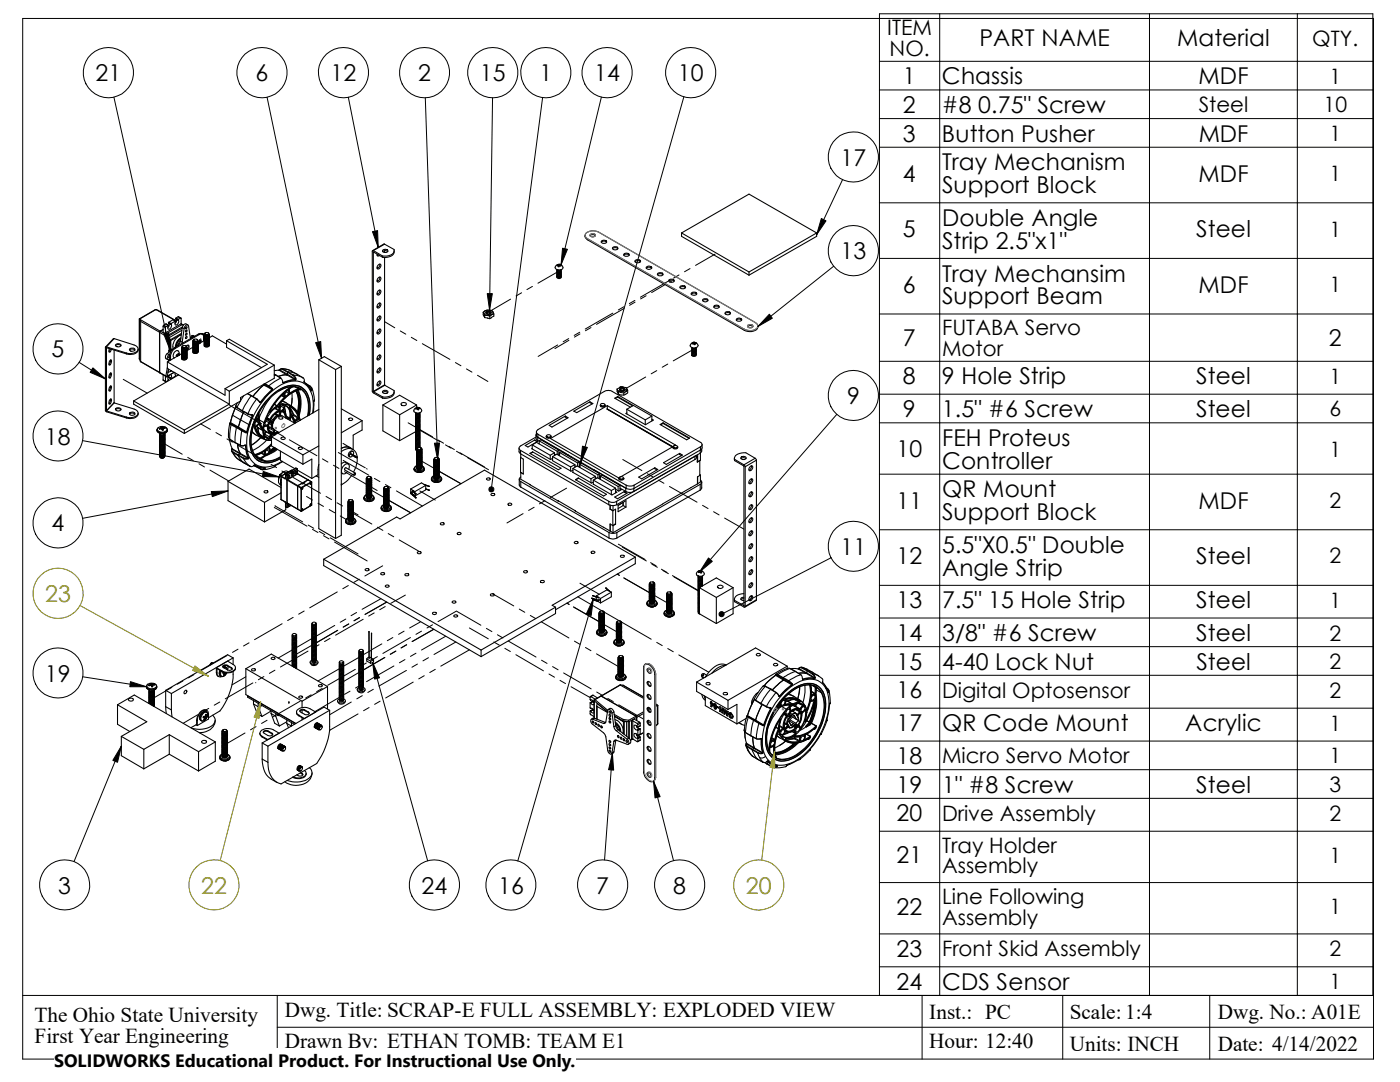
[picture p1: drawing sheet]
<svg xmlns="http://www.w3.org/2000/svg" width="279mm" height="216mm" viewBox="0 0 279 216" stroke-linecap="round" stroke-linejoin="round" font-family="sans-serif">
<defs><g id="words">
<g font-size="4.6">
<text x="195.5" y="9.3">PART NAME</text>
<text x="234.9" y="9.3">Material</text>
<text x="19" y="16.2">21</text>
<text x="51" y="16.2">6</text>
<text x="66" y="16.2">12</text>
<text x="83.4" y="16.2">2</text>
<text x="95.8" y="16.2">15</text>
<text x="107.7" y="16.2">1</text>
<text x="118.6" y="16.2">14</text>
<text x="135.3" y="16.2">10</text>
<text x="180.2" y="16.8">1</text>
<text x="188" y="16.8">Chassis</text>
<text x="239.2" y="16.8">MDF</text>
<text x="180.2" y="22.6">2</text>
<text x="188" y="22.6">#8 0.75&quot; Screw</text>
<text x="180.2" y="28.3">3</text>
<text x="188" y="28.3">Button Pusher</text>
<text x="239.2" y="28.3">MDF</text>
<text x="167.7" y="33.1">17</text>
<text x="188" y="34">Tray Mechanism</text>
<text x="180.2" y="36.2">4</text>
<text x="188" y="38.5">Support Block</text>
<text x="239.2" y="36.2">MDF</text>
<text x="180.2" y="47.3">5</text>
<text x="188" y="45.1">Double Angle</text>
<text x="238.7" y="47.3">Steel</text>
<text x="167.7" y="51.7">13</text>
<text x="188" y="49.6">Strip 2.5&quot;x1&quot;</text>
<text x="180.2" y="58.4">6</text>
<text x="188" y="56.2">Tray Mechansim</text>
<text x="239.2" y="58.4">MDF</text>
<text x="188" y="60.7">Support Beam</text>
<text x="10.3" y="71.3">5</text>
<text x="180.2" y="69.1">7</text>
<text x="265.2" y="69.1">2</text>
<text x="180.2" y="76.7">8</text>
<text x="188" y="76.7">9 Hole Strip</text>
<text x="238.7" y="76.7">Steel</text>
<text x="169" y="80.6">9</text>
<text x="180.2" y="83.3">9</text>
<text x="188" y="83.3">1.5&quot; #6 Screw</text>
<text x="238.7" y="83.3">Steel</text>
<text x="9" y="88.7">18</text>
<text x="188" y="89">FEH Proteus</text>
<text x="178.9" y="91.3">10</text>
<text x="188" y="93.5">Controller</text>
<text x="178.9" y="101.5">11</text>
<text x="188" y="99.2">QR Mount</text>
<text x="239.2" y="101.5">MDF</text>
<text x="10.3" y="106">4</text>
<text x="188" y="103.8">Support Block</text>
<text x="167.7" y="110.7">11</text>
<text x="178.9" y="112.6">12</text>
<text x="188" y="110.3">5.5&quot;X0.5&quot; Double</text>
<text x="238.7" y="112.6">Steel</text>
<text x="188" y="114.9">Angle Strip</text>
<text x="178.9" y="121.4">13</text>
<text x="188" y="121.4">7.5&quot; 15 Hole Strip</text>
<text x="238.7" y="121.4">Steel</text>
<text x="178.9" y="128">14</text>
<text x="188" y="128">3/8&quot; #6 Screw</text>
<text x="238.7" y="128">Steel</text>
<text x="9" y="136">19</text>
<text x="178.9" y="133.7">15</text>
<text x="188" y="133.7">4-40 Lock Nut</text>
<text x="238.8" y="133.7">Steel</text>
<text x="178.9" y="139.4">16</text>
<text x="178.9" y="145.9">17</text>
<text x="188" y="145.9">QR Code Mount</text>
<text x="236.6" y="145.9">Acrylic</text>
<text x="178.9" y="152.5">18</text>
<text x="178.9" y="158.2">19</text>
<text x="188" y="158.2">1&quot; #8 Screw</text>
<text x="238.7" y="158.2">Steel</text>
<text x="178.9" y="163.9">20</text>
<text x="178.9" y="172.3">21</text>
<text x="11.6" y="178.3">3</text>
<text x="84.1" y="178.3">24</text>
<text x="99.4" y="178.3">16</text>
<text x="119" y="178.3">7</text>
<text x="134.4" y="178.3">8</text>
<text x="178.9" y="182.5">22</text>
<text x="178.9" y="191">23</text>
<text x="178.9" y="197.5">24</text>
<text x="188" y="197.5">CDS Sensor</text>
</g>
<g font-size="4.6" fill="#808000">
<text x="9" y="120.1">23</text>
<text x="40.1" y="178.3">22</text>
<text x="148.8" y="178.3">20</text>
</g>
<g font-size="4.2">
<text x="177.1" y="7">ITEM</text>
<text x="177.5" y="11.1">NO.</text>
<text x="261.9" y="9.1">QTY.</text>
<text x="265.3" y="16.7">1</text>
<text x="239.2" y="22.4">Steel</text>
<text x="264.2" y="22.4">10</text>
<text x="265.3" y="28.1">1</text>
<text x="265.3" y="36.1">1</text>
<text x="265.3" y="47.2">1</text>
<text x="265.3" y="58.3">1</text>
<text x="188" y="66.9">FUTABA Servo</text>
<text x="188" y="71">Motor</text>
<text x="265.3" y="76.6">1</text>
<text x="265.3" y="83.1">6</text>
<text x="265.3" y="91.1">1</text>
<text x="265.3" y="101.3">2</text>
<text x="265.3" y="112.4">2</text>
<text x="265.3" y="121.3">1</text>
<text x="265.3" y="127.8">2</text>
<text x="265.3" y="133.5">2</text>
<text x="188" y="139.2">Digital Optosensor</text>
<text x="265.3" y="139.2">2</text>
<text x="265.3" y="145.8">1</text>
<text x="188" y="152.3">Micro Servo Motor</text>
<text x="265.4" y="152.3">1</text>
<text x="265.3" y="158">3</text>
<text x="188" y="163.8">Drive Assembly</text>
<text x="265.3" y="163.8">2</text>
<text x="188" y="170.1">Tray Holder</text>
<text x="265.3" y="172.2">1</text>
<text x="188" y="174.2">Assembly</text>
<text x="188" y="180.4">Line Following</text>
<text x="188" y="184.5">Assembly</text>
<text x="265.3" y="182.4">1</text>
<text x="188" y="190.8">Front Skid Assembly</text>
<text x="265.4" y="190.8">2</text>
<text x="265.3" y="197.4">1</text>
<text x="6.9" y="203.9">The Ohio State University</text>
<text x="56.9" y="202.9">Dwg. Title: SCRAP-E FULL ASSEMBLY: EXPLODED VIEW</text>
<text x="185.5" y="203.2">Inst.: PC</text>
<text x="213.5" y="203.2">Scale: 1:4</text>
<text x="243.1" y="203.2">Dwg. No.: A01E</text>
<text x="6.9" y="208.1">First Year Engineering</text>
<text x="56.9" y="209.2">Drawn By: ETHAN TOMB: TEAM E1</text>
<text x="185.5" y="209.2">Hour: 12:40</text>
<text x="213.5" y="209.6">Units: INCH</text>
<text x="243" y="209.6">Date: 4/14/2022</text>
</g>
<text font-size="3.6" x="10.8" y="213">SOLIDWORKS Educational Product. For Instructional Use Only.</text>
</g></defs>
<g fill="none" stroke="#000" stroke-width=".2">
<path d="M4.5 3.7h269.6v207.6h-269.6zM22.7 19.4l11.2 50.4M53.3 19.4l10.9 52.1M69.5 19.4l6 30M84.9 19.5l2.4 72.2M98.3 19.5l-.6 42.4M108.3 19.5l-10.3 78.2M120 19.4l-8 33.4M136.5 19.3l-20.6 73M175.5 12.2h98.5M175.5 17.9h98.5M187.5 2.8v195.8"/>
<path d="M229.4 2.8v195.8M258.9 2.8v195.8M168.1 35.9l-5.1 10.9M175.5 23.7h98.5M175.5 29.4h98.5M101.9 59.7l-3.9 2.3M104.1 58.4l-1.1 .7M106.3 57.1l-1.1 .7M111.3 54.3l-3.9 2.2M126.7 59.9l-1.1 .7M128.9 59l-1.1 .6M132.8 56.7l-2.8 1.7"/>
<path d="M133.3 56.1l-5.5 3.2M134 56.1l-.3 .2M135.5 54.9l-1.1 .6M137.7 53.6l-1.1 .6M142.7 50.7l-3.9 2.3M166.4 53.1l-15.1 12.1M175.5 40.5h98.5M175.5 51.6h98.5M15.8 72.3l5.2 3.3M24.6 75.7l4.8 2.7M35.3 74.8l.2 .1M76.8 64.2l2 1.2"/>
<path d="M79.9 66l1.1 .7M82.1 67.3l1.1 .6M84.3 68.6l5.5 3.1M90.9 72.3l1.1 .7M93.1 73.6l1.1 .7M95.3 74.9l2.1 1.2M111.3 68.8l-3.9 2.3M113.5 67.6l-1.1 .6M113.5 67.9l-2.8 1.7M115.7 66.3l-1.1 .6M115.7 66.6l-1.1 .7M117.9 65.4l-1.1 .6"/>
<path d="M122.3 62.5l-5.5 3.2M124.4 77.8l-.1 .1M124.5 61.2l-1.1 .6M124.5 61.6l-5.5 3.1M126.7 60.3l-1.1 .6M128.9 75.2l-3.9 2.3M131.1 74l-1.1 .6M133.3 72.6l-1.1 .7M138.2 69.8l-3.8 2.2M175.5 62.7h98.5M175.5 72.1h98.5M175.5 78.7h98.5"/>
<path d="M16.5 87.9l39.2 7.3M32.7 88.5l3.7 2.1M37.5 91.3l1.1 .6M39.7 92.5l1.1 .7M40 84.6l2 1.1M41.9 93.8l3.7 2.2M43.1 86.3l1.1 .7M45.3 87.6l1.1 .6M45.5 98l-29 5.4M45.8 80.8l6.4 3.8M47.5 88.9l5.5 3.1M53.3 85.2l1.1 .7"/>
<path d="M54.1 92.7l1.1 .6M55.5 86.5l1.1 .6M56.3 94l1.1 .6M57.7 87.8l5.5 3.1M58.5 95.2l5.5 3.2M61.2 99.1l1.2 .7M64.3 91.6l1.1 .6M65.1 99.1l1.1 .6M66.5 92.8l1.1 .7M67.5 90.3l5.4 3M68.5 91.9l5.1 2.9M68.7 94.1l6.6 3.8"/>
<path d="M73.2 93.5l.1 .1M74 97.7l2.6 1.5M74.7 95.5l1.1 .6M76.9 96.7l1.1 .6M77.4 99.7l4.6 2.6M79.1 98l5.2 3M81.4 84.4l4.9 2.8M83.6 85.7l4.2 2.4M83.8 98l3.1 1.8M84 91.9l2.6 1.5M87.4 87.8l1.1 .6M87.5 93.9l4.5 2.6"/>
<path d="M88.9 88.8l1.1 .6M89.6 89.1l1.1 .6M91.1 90l1.1 .7M91.8 90.3l4.9 2.9M93.3 91.3l4.2 2.4M108.8 99.9l-1.1 .6M113.1 97.4l-3.2 1.9M124.3 91.7l3.8 2.2M129.2 94.5l1.1 .7M131.4 95.8l1.1 .6M133.6 97.1l5.5 3.1M167 82.7l-27.4 31.4"/>
<path d="M175.5 84.4h98.5M175.5 94.6h98.5M54.7 101.3l6.6 3.7M54.9 100.9l5.5 3.2M61.5 104.8l1.1 .6M62.4 105.6l1.1 .7M63.5 100.4l1.1 .6M63.7 106l1.1 .7M64.6 106.9l1.1 .6M65.7 101.7l1.1 .6M65.9 107.3l5.6 3.2M66.8 108.2l6.5 3.7"/>
<path d="M67.3 100.3l1.1 .7M67.3 118.1l-5.5 3.2M67.9 103l1.2 .7M69.5 101.6l2 1.1M69.5 116.8l-1.1 .7M70.3 102.3l3.9 2.3M71.7 115.6l-1.1 .6M75.3 105.2l1.1 .6M76 119.5l-3.7 2.1M76.4 112.9l-3.6 2M77.5 106.5l1.1 .6M79.7 107.7l4 2.3"/>
<path d="M80.9 118.7l-2.9 1.7M98.3 118.4l4.2 2.5M104.4 102.5l-3.2 1.9M106.6 101.2l-1.1 .7M115.3 119.1l4.9 2.8M115.7 116.4l3.9 2.2M118.4 119.5l-15.1 52.3M123.2 114.6l.4 .2M123.4 108.6l5.3 3M124.2 109.2l4.8 2.7M124.5 115.3l5.1 2.9M129.8 112.3l1.1 .6"/>
<path d="M130.1 112.6l1.1 .6M130.5 118.7l2.6 1.5M132 113.6l1.1 .6M132.3 113.8l1.1 .7M134.2 114.9l5.4 3M134.5 115.1l4.8 2.8M140.2 100.8l1.1 .7M142.4 102.1l1.1 .6M144.6 103.4l3.9 2.2M165.9 111.3l-21.9 11.3M175.5 105.7h98.5M175.5 116.8h98.5"/>
<path d="M16.5 135l12.8 2M34.3 137.2l-3.6 2M36.5 135.9l-1.1 .6M38.7 134.6l-1.1 .7M45.3 130.8l-5.5 3.2M47.5 129.5l-1.1 .7M49.1 135l-2.8 1.7M49.7 128.3l-1.1 .6M50.5 136.3l-5.5 3.1M52.7 135l-1.1 .6M54.9 133.7l-1.1 .7M56.3 124.5l-5.5 3.1"/>
<path d="M58.3 129.7l-2.8 1.6M58.5 123.2l-1.1 .6M59.9 139.9l-5.5 3.2M60.7 121.9l-1.1 .7M61.5 129.9l-5.5 3.2M62.1 138.6l-1.1 .7M62.2 127.4l-3 1.8M62.4 128.7l-3.2 1.8M63.7 128.7l-1.1 .6M64.3 137.4l-1.1 .6M65.9 127.4l-1.1 .6M66.8 124.8l-3.7 2.2"/>
<path d="M67.4 125.8l-4.3 2.5M67.6 139.2l-4.7 2.8M67.7 133.4l-4.2 2.5M69 123.5l-1.1 .7M69.6 124.5l-1.1 .6M69.8 137.9l-1.1 .7M70.9 133.6l-5.5 3.1M71.2 122.2l-1.1 .7M71.7 131.1l-3.1 1.8M71.8 123.2l-1.1 .7M71.8 134.1l-3.2 1.9M72.1 136.7l-1.1 .6"/>
<path d="M72.3 138.8l-1.1 .6M72.5 123.6l-5.5 3.1M73.1 132.3l-1.1 .6M74.1 129.8l-1.6 .8M74.4 132.2l10.9 39.5M74.5 137.5l-1.1 .7M74.7 122.3l-1.1 .6M75.3 131l-1.1 .7M75.9 139.9l-1.1 .6M76.2 128.5l-2.1 1.2M76.8 131.2l-4.3 2.5M76.9 121l-1.1 .7"/>
<path d="M77.2 120.1l-4.3 2.5M78.4 127.2l-1.1 .6M78.6 132.9l-5.4 3.1M79 129.9l-1.1 .7M80.6 125.9l-1.1 .7M80.8 131.6l-1.1 .6M81.1 133.8l-5.5 3.1M81.2 128.7l-1.1 .6M81.9 127.2l-5.5 3.2M82.5 136.1l-5.5 3.2M83 130.3l-1.1 .7M83.3 132.5l-1.1 .6"/>
<path d="M83.9 124.1l-2.2 1.2M84.1 125.9l-1.1 .7M84.7 134.8l-1.1 .7M85.5 131.2l-1.1 .7M86.3 124.7l-1.1 .6M86.6 125.6l-4.3 2.4M86.9 133.6l-1.1 .6M88.9 127l-4.8 2.7M91 122l-3.6 2M91 128.1l-4.4 2.5M91.1 121.9l4.9 2.9M93.7 129.7l-5.7 3.2"/>
<path d="M93.7 125.3l3.8 2.2M97.1 125.4l1.1 .6M98.6 128.1l1.1 .6M99.3 126.7l1.1 .6M100.8 129.4l1.1 .6M101.5 127.9l5.5 3.2M103 130.6l5.5 3.3M103.6 121.5l1.1 .7M105.8 122.8l1.1 .6M108 124.1l5.5 3.2M108.1 131.7l1.1 .7M109.6 134.5l1.1 .6"/>
<path d="M110.3 133l1.1 .6M111.8 135.8l1.1 .6M112.5 134.3l5.5 3.2M113.2 120.4l.4 .2M114 137l3.8 2.2M114.5 121.1l5 2.9M114.6 127.9l1.1 .7M116.8 129.2l1.1 .6M119 130.5l4.4 2.5M119.1 138.1l1.1 .6M120.4 124.5l2.6 1.5M120.6 122.1l3.1 1.8"/>
<path d="M121.3 139.4l1.1 .6M124 124.1l6 3.5M131.1 128.2l1.1 .6M133.3 129.4l1.1 .6M135.5 130.7l5.9 3.4M175.5 123.3h98.5M175.5 129h98.5M175.5 134.7h98.5M24.2 148.9l-9.4 23M39.5 142.6l-2.9 1.7M41.7 141.4l-1.1 .6M43.9 140.1l-1.1 .6"/>
<path d="M48.9 146.3l-3.6 2M51.1 145l-1.1 .6M53.3 143.7l-1.1 .7M70.1 140.1l-4.3 2.5M71.5 142.5l-5.8 3.3M73.7 141.2l-1.1 .6M122.2 150.3l-1.6 21.3M123.5 140.6l4.9 2.9M129.2 144l.4 .2M130.4 155.9l4 15.8M175.5 141.3h98.5M175.5 147.9h98.5"/>
<path d="M175.5 153.6h98.5M175.5 159.3h98.5M175.5 165.9h98.5M175.5 176.1h98.5M4.5 198.6h269.6M55.3 198.6v12.7M175.5 198.6v-195.8h98.5v195.8M175.5 186.4h98.5M175.5 192.9h98.5M184 198.6v12.7M212.1 198.6v12.7M241.4 198.6v12.7"/>
<path d="M55.3 205h218.8"/>
<circle cx="21.6" cy="14.5" r="5"/>
<circle cx="52.3" cy="14.5" r="5"/>
<circle cx="68.6" cy="14.5" r="5"/>
<circle cx="84.7" cy="14.5" r="5"/>
<circle cx="98.3" cy="14.5" r="5"/>
<circle cx="108.9" cy="14.5" r="5"/>
<circle cx="121.2" cy="14.5" r="5"/>
<circle cx="137.9" cy="14.5" r="5"/>
<circle cx="170.3" cy="31.3" r="5"/>
<circle cx="170.3" cy="50" r="5"/>
<circle cx="11.6" cy="69.6" r="5"/>
<circle cx="170.3" cy="78.9" r="5"/>
<circle cx="11.6" cy="87" r="5"/>
<circle cx="11.6" cy="104.3" r="5"/>
<circle cx="170.3" cy="109" r="5"/>
<circle cx="11.6" cy="134.3" r="5"/>
<circle cx="12.9" cy="176.6" r="5"/>
<circle cx="86.7" cy="176.6" r="5"/>
<circle cx="102" cy="176.6" r="5"/>
<circle cx="120.3" cy="176.6" r="5"/>
<circle cx="135.7" cy="176.6" r="5"/>
</g>
<g fill="none" stroke="#000" stroke-width=".21">
<path d="M74.5 50h-.2v28.1l.2 .3 1.9 1.1M74.5 50l1.9 1.1M74.5 50.3v27.8M74.5 50.3h.1M74.5 50.3l1.9 1.1M75.3 50.7l.1 .4 .3-.1M75.5 52.9l.4-.2a.59 .59 0 0 1 0 .7 .59 .59 0 0 1-.6 .2v-.4zM75.5 55.5l.3-.2a.52 .52 0 0 1 .1 .7 .52 .52 0 0 1-.6 .2zM75.5 58l.3-.1a.52 .52 0 0 1 .1 .6 .52 .52 0 0 1-.6 .3zM75.5 50.8l-.2 .2M75.8 52.7l-.1 .5-.4 .4M75.8 55.3l-.1 .5-.4 .4"/>
<path d="M75.8 57.9l-.1 .5-.4 .4M76.4 50.2l.5-.2 .5 .2M76.4 51.1v.3M76.5 49.8l.4-.1 .5 .3a.52 .52 0 0 1-.5 .4 .52 .52 0 0 1-.5-.4zM76.8 48.7l1.9 1.1a1.24 1.24 0 0 1-1.5 1.3h-.8M76.8 48.7l-2.4 1.3M76.8 48.7l-2.3 1.3M76.8 50v.4M76.8 51.4v25.4M78.7 50a1.25 1.25 0 0 1-1.5 1.4h-.8M111 53a.71 .71 0 0 1 .9-.2 .71 .71 0 0 1 .3 .9 .8 .8 0 0 1-.9 .2 .8 .8 0 0 1-.5-.7zM111.1 55.2h.1a.41 .41 0 0 0 .3 .4 .41 .41 0 0 0 .5-.3"/>
<path d="M111.1 55.2h.1M111.1 55.2l.1 .1M111.2 54.9a.41 .41 0 0 0 .3 .4 .41 .41 0 0 0 .5-.3M111.2 54.4a.42 .42 0 0 0 .3 .4 .42 .42 0 0 0 .5-.3M111.2 54.2a.42 .42 0 0 0 .3 .3 .42 .42 0 0 0 .5-.2M111.2 53.9a.45 .45 0 0 0 .3 .4 .45 .45 0 0 0 .5-.2M111.2 54.9a.45 .45 0 0 0 .3 .5 .45 .45 0 0 0 .5-.2v-.1M111.2 54.4a.45 .45 0 0 0 .3 .5 .45 .45 0 0 0 .5-.2v-.1M111.2 54.1a.45 .45 0 0 0 .3 .5 .45 .45 0 0 0 .5-.2v-.1M111.2 53.9a.41 .41 0 0 0 .3 .5 .41 .41 0 0 0 .5-.3M111.2 52.9v.1h.1M111.2 52.9v.1"/>
<path d="M111.2 52.9l.2 .1M111.2 52.9h.1M111.2 53.8a.45 .45 0 0 0 .8 0 .49 .49 0 0 1-.4 .3 .49 .49 0 0 1-.5-.3M111.4 52.8l-.2 .1M111.4 52.8v.2M111.4 53.1h.1M111.4 53v.3M111.5 55.1h.3M111.5 54.9h.3M111.5 54.6h.3M111.5 54.4h.3M111.5 54.1h.3"/>
<path d="M111.5 55.4h.3M111.5 52.7l.2 .1M111.5 52.7v.1M111.5 52.8h-.1M111.5 52.7l-.1 .3M111.5 52.8h.2M111.7 52.8l.1 .1M111.7 52.8l.1 .2M111.8 52.9l.2 .1-.1 .1a.24 .24 0 0 0-.2-.1 .24 .24 0 0 0-.2 .2l-.2-.2M111.8 53h.2M111.8 52.9v.1M112 54.8a.41 .41 0 0 1-.5 .3 .41 .41 0 0 1-.3-.4 .45 .45 0 0 0 .3 .4 .45 .45 0 0 0 .5-.2v-.1"/>
<path d="M112 54v.1M116.8 47v.5l.4 .3M117.2 47.6a.7 .7 0 0 1-.4-.7 .7 .7 0 0 1 .6-.6l1-.2 1.1 .2 31.3 18.1a.81 .81 0 0 1 .4 .9 .81 .81 0 0 1-.9 .6h-1.1l-.7-.2M117.2 47.6l31.3 18.1M117.2 47.6v.2M117.2 47.8l31.3 18.1M117.8 47l.3-.2h.4l.3 .2M117.8 46.8a.56 .56 0 0 1 .6-.2 .56 .56 0 0 1 .4 .5 .56 .56 0 0 1-.6 .2 .56 .56 0 0 1-.4-.5zM120 48.1a.57 .57 0 0 1 .6-.2 .57 .57 0 0 1 .4 .4 .55 .55 0 0 1-.6 .3 .55 .55 0 0 1-.4-.5zM120 48.3a.68 .68 0 0 1 1.1 0M122.3 49.6l.5-.2 .5 .2M122.3 49.4a.56 .56 0 0 1 .6-.2 .56 .56 0 0 1 .4 .5 .56 .56 0 0 1-.6 .2 .56 .56 0 0 1-.4-.5z"/>
<path d="M124.5 50.7a.6 .6 0 0 1 .6-.2 .6 .6 0 0 1 .5 .5 .59 .59 0 0 1-.7 .2 .59 .59 0 0 1-.4-.5zM124.5 50.9a.77 .77 0 0 1 1.1 0M126.7 52a.6 .6 0 0 1 .7-.2 .6 .6 0 0 1 .4 .4 .59 .59 0 0 1-.6 .3 .59 .59 0 0 1-.5-.5zM126.7 52.2a.68 .68 0 0 1 1.1 0M129 53.5l.5-.2 .5 .2M129 53.3a.6 .6 0 0 1 .6-.2 .6 .6 0 0 1 .4 .5 .59 .59 0 0 1-.6 .2 .59 .59 0 0 1-.4-.5zM131.2 54.6a.59 .59 0 0 1 .6-.2 .59 .59 0 0 1 .5 .5 .59 .59 0 0 1-.6 .2 .59 .59 0 0 1-.5-.5zM131.2 54.8a.77 .77 0 0 1 1.1 0M133.5 55.9a.59 .59 0 0 1 .6-.2 .59 .59 0 0 1 .4 .4 .6 .6 0 0 1-.6 .2 .6 .6 0 0 1-.4-.4zM133.5 56.1l.5-.2 .5 .2M135.7 57.2a.59 .59 0 0 1 .6-.2 .59 .59 0 0 1 .5 .4 .6 .6 0 0 1-.6 .3 .6 .6 0 0 1-.5-.5zM135.7 57.4a.77 .77 0 0 1 1.1 0"/>
<path d="M136 46.5v.7l13.5 7.7M136 46.5l13.5 7.8M136 46.5l13.5-7.8 13.5 7.8M138 58.7a.68 .68 0 0 1 1 0M138 58.5a.57 .57 0 0 1 .6-.3 .57 .57 0 0 1 .4 .5 .61 .61 0 0 1-1-.2zM140.2 60l.6-.2 .5 .2M140.3 59.7l.7-.1 .3 .2a.51 .51 0 0 1-.5 .4 .51 .51 0 0 1-.5-.4zM149.5 54.3v.6M163 46.5v.7l-13.5 7.7M163 46.5l-13.5 7.8M21.3 69.4h.1M21.3 69.2l-.3 .1v12.7l4.2 1.4"/>
<path d="M21.3 69.4v12.6M21.3 69.2l3.9 1.2M21.3 69.4l3.9 1.2M21.8 69.6v.7l.2-.1 .2-.5M21.9 79.8l.2-.2a.71 .71 0 0 1-.3 1l-.1-.2zM21.9 72l.2-.2a.71 .71 0 0 1-.3 1.1l-.1-.3zM22 74.5l.1-.1a.71 .71 0 0 1-.3 1l-.1-.2zM22 77h.1a.67 .67 0 0 1-.3 1v-.6zM22.1 71.8v.4l-.3 .6M22.1 74.4v.4l-.3 .6M22.1 77v.4l-.3 .5M22.1 79.6v.4l-.3 .6"/>
<path d="M22.1 69.6l-.3 .6M22.8 67.6l4 1.2a.81 .81 0 0 1 .8 .9 .81 .81 0 0 1-.9 .7l-.7 .2-.8-.2M22.8 67.6l-1.7 1.6M22.8 67.6l-1.5 1.6M22.8 69.8v10.5M23.1 69l.4-.3 .4 .1 .2 .2M23.1 68.7a.53 .53 0 0 1 .6-.2 .53 .53 0 0 1 .4 .5 .53 .53 0 0 1-.6 .3 .53 .53 0 0 1-.4-.6zM25.2 70.4v.2M25.9 69.8l.3-.2 .7 .2M25.9 69.6a.53 .53 0 0 1 .6-.2 .53 .53 0 0 1 .4 .5 .53 .53 0 0 1-.6 .2 .53 .53 0 0 1-.4-.5zM27.6 69.6a1.25 1.25 0 0 1-1.6 1.1l-.8-.1M27.8 71.6l.3 .5"/>
<path d="M27.8 63.6l.1 .1M27.8 63.6h.1M27.8 71.5v.1M27.8 63.6v8M27.9 63.7h.1M27.9 63.7l4.1 2.4M27.9 63.7l.2 .4M28.1 72.2l3.8 2.2M28.1 64.1l3.7 2.2M28.1 64.1v8M28.1 72.1l3.7 2.2M31.1 61.8l-3.3 1.8"/>
<path d="M31.1 61.8h.1M31.1 61.8l-3.2 1.9M31.2 61.8l4 2.3M31.8 74.3l.1 .1M31.8 66.3v8M31.9 74.3l1.3 .9M31.9 74.3l1.2 .7M31.9 66.3v8M31.9 66.3l1.4 .9M32 66.1l-.2 .2M32 66.1l1.5 .8M32 66.1l-.1 .2"/>
<path d="M32.6 75.8l.5 .4M32.6 65.1v1.2l.5 .3M32.6 74.8v1M32.6 65.1l.4 .3M32.6 65.8l-.6 .3M32.6 65.7l-.6 .4M32.6 75.8l.4 .3M32.7 64.9l.4 .3M32.7 64.9l-.1 .2M33 65.4v1M33 75v1.1M33 66.4l.1 .2"/>
<path d="M33.1 75l.2 .2M33.1 64.6l.5 .3M33.1 64.6l-.4 .3M33.1 64.6h.1M33.1 65.2l-.1 .2M33.3 67.2l.4 1M33.4 70.6a.63 .63 0 0 0-.4 .6 .63 .63 0 0 0 .5 .6M33.4 70.6l.3 .1M33.4 75.1l-.1 .1M33.4 72.2v1.3l2.2 1.3M33.4 75.1l1.4-.8-1.5 .9M33.4 73.3l-.3 1.7"/>
<path d="M33.4 72.2l11.5 6.7v-1.3M33.5 67l-.2 .2M33.5 67l.1 .1M33.5 66.9v.1M33.6 75.7h.1M33.6 67.1l.4 1.1M33.6 64.9l-.5 .3M33.6 64.4l.1 .1M33.6 75.7v.1M33.6 75.8l-.5 .4-.1-.1M33.6 75.3h.1M33.6 75.3l.5 .3"/>
<path d="M33.6 73.7l-.2 1.4M33.6 64.9h.1M33.6 64.4l.5 .3M33.6 64.4h.1M33.6 75.8h.1M33.7 75.2l-.1 .1M33.7 73.7l-.2 .6 .6-.3M33.7 64.5l.4 .2M33.7 71.8l-.1 .3M33.7 65.2h-.2M33.7 75.2l.4 .2M33.7 64.5l.1 .4-.3 .4"/>
<path d="M33.7 64.3l.5 .3M33.7 65.1l-.2 .1M33.7 64.3l-.1 .1M33.7 70v.3M33.7 70l.3-.2h.4l-1 .8M33.7 74.9l-.2 .4 .1 .4M33.7 70h.1M33.7 68.2v1.8M33.7 67.4l.3 .8M33.7 67.4l.3 .4M33.7 70.7l-.3 .8 .2 .3 .3-.1M33.8 74.9l-.1 .3"/>
<path d="M33.9 69.8l-.2 .2M33.9 71l-.2 .2v.3l.2-.1M33.9 71v1M33.9 71l.1 .1M33.9 70.6l-.2 .1M34 74.8l.2 .3-.1 .3M34 68.2h.1M34 68.2v1.5M34 68.2h-.3M34 67.8l.1 .1M34 71.1v.8M34.1 64.7h.1"/>
<path d="M34.1 70h.1M34.1 67.9v1.8M34.1 73.9v.1M34.1 75.5h.1M34.1 64.7a.56 .56 0 0 1 0 .7 .56 .56 0 0 1-.6 .2l.1-.7M34.1 69.7l-.4 .3M34.1 75.4v.1M34.2 64.6l-.1 .1M34.2 74h-.1M34.2 74l-.2 .1M34.3 69.8l-.3 .3 .1-.1M34.4 69.8l-.3-.1-.4 .3"/>
<path d="M34.5 63.8h.1M34.5 63.8l.6 .3M34.5 63.8l-.8 .5M34.8 69.4a1.97 1.97 0 0 0-.9 1.6M34.8 69.4l.1 .2M34.9 69.6a1.98 1.98 0 0 0-.9 1.5M35 74.4l.1 .5M35 74.9h.1M35.1 64.1h.1M35.1 64.3l-.2 .1M35.1 63.6l.4 .2M35.1 63.6h.1"/>
<path d="M35.1 74.9h.1M35.1 63.6l.4 .3M35.1 74.9l-1 .6M35.1 64.1l-.9 .5M35.1 63.7l.1 .4-.3 .4M35.1 64.3h-.1M35.1 63.5l.5 .2M35.1 63.5v.1M35.2 71l.2 .1M35.2 71h.1M35.3 71h.1M35.5 63.8l.1 .1"/>
<path d="M35.5 63.8h.1M35.6 63.9a.66 .66 0 0 1-.6 1l-.1-.3 .2-.5M35.6 63.2l.5 .3M35.6 71h.1M35.6 68.9h.1M35.6 70.7h.1M35.6 68.9l-.7 .4M35.6 63.2l-.5 .3M35.6 63.2l.4 .3M35.6 70.7l.1 .1M35.6 71l-.2 .1M35.6 63.7l-.1 .1"/>
<path d="M35.6 70.7l.1-.2h-.1a.27 .27 0 0 1-.1 .3 .27 .27 0 0 1-.3 .1v.1M35.6 74.8l-8.9 5.2M35.6 74.8l10.2 5.8M35.6 70.5v.2M35.7 70.8h.1M35.7 70.8v.1M35.8 70.9a.56 .56 0 0 0-.1-.7 .56 .56 0 0 0-.7-.1l-.4 .7a.45 .45 0 0 0 .2 .6M35.8 70.8l-.1 .1M35.9 67.7l.2-.1-.8 .9-.1 .7 .2-1zM36 68.1l-.4 .8M36 67.9l-.6 1.1M36 63.5h.2v1.1"/>
<path d="M36 68.1l.4 .2M36 63.5l-.4 .2M36.1 67.4l-.5 .3-.4 .6-.2 1M36.2 66.8a2.46 2.46 0 0 0-1.7 2.8M36.2 64.6l.1 .2-3.2 1.8M36.2 64.6l.4 .3M36.2 64.6l-3.2 1.8M36.2 66.7l-2.1 1.2M36.2 66.5l-2.2 1.3M36.2 70.6l-2.8 1.6M36.3 69.3l.1 .1h.5M36.3 69.3l.1 .2"/>
<path d="M36.3 69.3h.1M36.3 69.4v.1M36.3 70.2v.1M36.3 71.4h.1M36.3 65.9l-2.6 1.5M36.3 71.2a.55 .55 0 0 0 .5 .3 .55 .55 0 0 0 .5-.4 .54 .54 0 0 1-.5 .4 .54 .54 0 0 1-.5-.3M36.3 69.4a.57 .57 0 0 0 .5 .3 .57 .57 0 0 0 .5-.4 .56 .56 0 0 1-.5 .4 .56 .56 0 0 1-.5-.2M36.4 68.3l-.1 .3M36.4 65.5l-2.8 1.6M36.4 65.4l.3 .2M36.4 65.4l-.4 2.7M36.4 69.1l-.1 .2"/>
<path d="M36.4 69.2l.5 .2M36.4 65.2l-2.9 1.7M36.5 69h.1M36.5 69l-.1 .2 .2 .1M36.6 69.3h-.2a.34 .34 0 0 1 .4-.3 .34 .34 0 0 1 .3 .3l-.2 .1M36.6 69.3l.3 .1M36.7 65.6l-.3 2.7M36.7 65.6l.2-.4 .3-.3h.3l.6 2.6M37 69h.1M37.1 69l.1 .1a.49 .49 0 0 1-.3 .5 .49 .49 0 0 1-.5-.1M37.2 69.1l.3-.2a.55 .55 0 0 1 .2 .5 .55 .55 0 0 1-.4 .4M37.2 65.2l.1 .1a.2 .2 0 0 1 0 .2 .2 .2 0 0 1-.3 0z"/>
<path d="M37.2 65.8a.19 .19 0 0 1 .1 .3 .19 .19 0 0 1-.3 0zM37.2 66.5h.1a.23 .23 0 0 1 0 .3 .23 .23 0 0 1-.3 0zM37.2 67.1l.1 .1a.2 .2 0 0 1 0 .3 .2 .2 0 0 1-.3-.1zM37.3 71.4a.53 .53 0 0 1-.5 .4 .53 .53 0 0 1-.5-.3M37.3 71.2a.54 .54 0 0 1-.5 .4 .54 .54 0 0 1-.5-.3M37.3 70.9a.55 .55 0 0 1-.5 .4 .55 .55 0 0 1-.5-.3M37.3 70.7a.53 .53 0 0 1-.5 .5 .53 .53 0 0 1-.5-.4M37.3 70.6a.53 .53 0 0 1-.5 .4 .53 .53 0 0 1-.5-.3M37.3 70.4a.54 .54 0 0 1-.5 .4 .54 .54 0 0 1-.5-.3M37.3 70.3a.55 .55 0 0 1-.5 .4 .55 .55 0 0 1-.5-.3M37.3 70.1a.54 .54 0 0 1-.5 .4 .54 .54 0 0 1-.5-.3M37.3 69.9a.53 .53 0 0 1-.5 .5 .53 .53 0 0 1-.5-.4"/>
<path d="M37.3 69.8a.53 .53 0 0 1-.5 .4 .53 .53 0 0 1-.5-.4M37.3 69.6a.53 .53 0 0 1-.5 .4 .53 .53 0 0 1-.5-.3M37.3 69.4a.53 .53 0 0 1-.5 .5 .53 .53 0 0 1-.5-.4M37.3 71a.58 .58 0 0 1-1 .1M37.3 70.8a.59 .59 0 0 1-1 .1M37.3 70.7a.58 .58 0 0 1-1 0M37.3 70.5a.57 .57 0 0 1-.5 .4 .57 .57 0 0 1-.5-.3M37.3 70a.59 .59 0 0 1-1 .1M37.3 69.8a.58 .58 0 0 1-1 .1M37.3 69.7a.55 .55 0 0 1-.5 .4 .55 .55 0 0 1-.5-.3M37.3 71.5a.55 .55 0 0 1-.5 .3 .55 .55 0 0 1-.5-.3M37.3 71.3a.59 .59 0 0 1-1 .1"/>
<path d="M37.3 70.1a.56 .56 0 0 1-.5 .4 .56 .56 0 0 1-.5-.2M37.3 69.5a.55 .55 0 0 1-.5 .4 .55 .55 0 0 1-.5-.3M37.3 69.7h.1M37.3 69.8h.1M37.3 70h.1M37.3 70.5h.1M37.3 70.7h.1M37.3 70.8h.1M37.3 71h.1M37.5 68.9v.4l-.2 .4M37.5 64.9l-.5-.3-.3 .2-.3 .6M38.1 67.4l.1 .1"/>
<path d="M38.3 67l-.2 .4M38.3 67l.1 .1M38.4 67.3h.1M38.4 67.1h.3M38.4 67l.3 .1M38.4 67v.1M38.4 67h-.1M38.5 69.3l-1.2 .7M38.5 68l.3 .2 .3-.1M38.5 68.1a.55 .55 0 0 0 .5 .3 .55 .55 0 0 0 .5-.3M38.5 68l.2 .2M38.5 68h.1"/>
<path d="M38.5 68.3h.1M38.5 69.4v.1M38.5 70.2v.1M38.7 67.8l-.2 .2M38.7 67.9l.2 .2h.2M38.7 67.2l-.6 .2M38.8 67.7l-.2 .2 .2 .2M38.8 68.1l-.1-.1a.34 .34 0 0 1 .3-.4 .34 .34 0 0 1 .4 .4l-.3 .1M38.8 67.1l-.5 .2M38.8 68.1h.3M39.3 67.7h.1M39.3 67.7l.2 .2a.47 .47 0 0 1-.8 .3"/>
<path d="M39.5 70.1a.55 .55 0 0 1-.4 .5 .55 .55 0 0 1-.6-.3M39.5 69.5a.55 .55 0 0 1-.4 .4 .55 .55 0 0 1-.6-.3M39.5 69.3a.56 .56 0 0 1-.4 .4 .56 .56 0 0 1-.6-.2M39.5 68.7a.56 .56 0 0 1-.4 .4 .56 .56 0 0 1-.6-.3h.1M39.5 68.1h.1M39.5 68.5v.1M39.5 70.1a.55 .55 0 0 1-.4 .4 .55 .55 0 0 1-.6-.3M39.5 69.9a.54 .54 0 0 1-.4 .4 .54 .54 0 0 1-.6-.3M39.5 69.8a.53 .53 0 0 1-.4 .4 .53 .53 0 0 1-.6-.4M39.5 69.6a.53 .53 0 0 1-.4 .4 .53 .53 0 0 1-.6-.3M39.5 69.4a.53 .53 0 0 1-.4 .4 .53 .53 0 0 1-.6-.3M39.5 69.3a.55 .55 0 0 1-.4 .4 .55 .55 0 0 1-.6-.3"/>
<path d="M39.5 69.1a.54 .54 0 0 1-.4 .4 .54 .54 0 0 1-.6-.3M39.5 69a.53 .53 0 0 1-.4 .4 .53 .53 0 0 1-.6-.4M39.5 68.8a.53 .53 0 0 1-.4 .4 .53 .53 0 0 1-.6-.3M39.5 68.6a.53 .53 0 0 1-.4 .4 .53 .53 0 0 1-.6-.3M39.5 68.5a.56 .56 0 0 1-.4 .4 .56 .56 0 0 1-.6-.3v-.1M39.5 68.2a.53 .53 0 0 1-.4 .4 .53 .53 0 0 1-.6-.4M39.5 68.6a.56 .56 0 0 1-.5 .3 .56 .56 0 0 1-.5-.3M39.5 68.1a.59 .59 0 0 1-1 .1h.1M39.6 70a.61 .61 0 0 1-1.1 .1h.1M39.6 69.8a.59 .59 0 0 1-.5 .4 .59 .59 0 0 1-.6-.3h.1M39.6 69.7a.62 .62 0 0 1-1.1 .1h.1M39.6 69.2a.6 .6 0 0 1-1.1 .1"/>
<path d="M39.6 69a.63 .63 0 0 1-1.1 .1h.1M39.6 68.9a.61 .61 0 0 1-1.1 .1h.1M39.6 68.2a.63 .63 0 0 1-1.1 .1M39.6 66.7l.2 .1M39.6 66.7l-4.8 2.7M39.6 68.4h.2M39.6 68.4h-.1a.55 .55 0 0 1-.4 .3 .55 .55 0 0 1-.6-.2M39.6 68.4h.1M39.7 68.4l-.2 .1M39.7 68.4l.1 .1M39.8 66.8l-4.9 2.8M39.8 66.8a.53 .53 0 0 1 .6-.1 .53 .53 0 0 1 .2 .6v.7"/>
<path d="M39.8 68.5v.1l.1-.1M39.8 68.1l-.2 .2a.59 .59 0 0 1-.5 .4 .59 .59 0 0 1-.6-.3M39.8 67.9v.1M39.8 68.5h.1M39.8 68l.2 .1M39.8 67.8v.1M39.8 68.3v.2M39.8 67.9l.1 .1M39.8 68.3l.1 .1M39.9 68.2l-.1 .1M39.9 68.4v.1M39.9 68l.2-.1v.2"/>
<path d="M39.9 68l-.1-.1v.2M39.9 68.2h.1M40 68.2l-.1 .2M40 67.6l.1 .4-.2 .5M40 68v.1M40 68.1l-.1 .1M40 68.1h.1M40.1 68.1l-.1 .1M40.2 66.6l-.6 .1M40.2 66.6l.2 .1M40.2 66.6h.1M40.3 66.6l.5 .1"/>
<path d="M40.3 66.6l.3 .2M40.5 66.8h.1M40.6 66.8h.2a.57 .57 0 0 0 .5 .3 .57 .57 0 0 0 .5-.3 .59 .59 0 0 1-1 .1M40.6 67.1v.3M40.7 68l-1.2 .7M40.7 67.7l-.1 .1M40.8 66.7l.1 .2M40.8 66.7l.3 .1h.3M40.8 66.7h.1M40.8 66.8v.1M40.8 68.3h.1M40.9 66.5l-.1 .2"/>
<path d="M40.9 66.6l.5 .2M41 66.4l-.1 .2 .2 .2M41.1 66.8h.3M41.1 66.8l-.2-.1a.34 .34 0 0 1 .4-.4 .34 .34 0 0 1 .3 .4l-.2 .1M41.6 66.4a.31 .31 0 0 1 .1 .4 .31 .31 0 0 1-.4 .2l-.4-.1M41.8 68.8a.53 .53 0 0 1-.5 .4 .53 .53 0 0 1-.5-.3M41.8 68.6a.53 .53 0 0 1-.5 .4 .53 .53 0 0 1-.5-.3M41.8 68.5a.53 .53 0 0 1-.5 .4 .53 .53 0 0 1-.5-.4M41.8 68.3a.55 .55 0 0 1-.5 .4 .55 .55 0 0 1-.5-.3M41.8 68.2a.53 .53 0 0 1-.5 .4 .53 .53 0 0 1-.5-.4M41.8 68a.53 .53 0 0 1-.5 .4 .53 .53 0 0 1-.5-.3M41.8 67.8a.53 .53 0 0 1-.5 .4 .53 .53 0 0 1-.5-.3"/>
<path d="M41.8 67.6a.53 .53 0 0 1-.5 .5 .53 .53 0 0 1-.5-.4M41.8 67.5a.54 .54 0 0 1-.5 .4 .54 .54 0 0 1-.5-.3M41.8 67.4a.55 .55 0 0 1-.5 .3 .55 .55 0 0 1-.5-.3 .54 .54 0 0 0 .5 .4 .54 .54 0 0 0 .5-.4l.6-.4 2.8 1.7M41.8 67.2a.55 .55 0 0 1-.5 .4 .55 .55 0 0 1-.5-.3M41.8 67a.53 .53 0 0 1-.5 .4 .53 .53 0 0 1-.5-.3M41.8 66.8a.53 .53 0 0 1-.5 .5 .53 .53 0 0 1-.5-.4M41.8 68.6a.56 .56 0 0 1-.5 .3 .56 .56 0 0 1-.5-.3M41.8 67.8a.56 .56 0 0 1-.5 .3 .56 .56 0 0 1-.5-.3M41.8 68.7a.57 .57 0 0 1-.5 .4 .57 .57 0 0 1-.5-.3M41.8 68.4a.54 .54 0 0 1-.5 .4 .54 .54 0 0 1-.5-.3M41.8 67.6a.57 .57 0 0 1-.5 .3 .57 .57 0 0 1-.5-.3M41.8 67.7v.1"/>
<path d="M41.8 68.5v.1M41.8 68.9a.61 .61 0 0 1-1 .1M41.8 68.2a.65 .65 0 0 1-1 .1M41.8 68.1a.61 .61 0 0 1-1 .1M41.8 67.9a.61 .61 0 0 1-1 .1M41.8 67.3a.61 .61 0 0 1-1 .1M41.8 67.1a.6 .6 0 0 1-1 .1M41.8 66.9a.59 .59 0 0 1-.5 .4 .59 .59 0 0 1-.5-.3M44.9 77.6l.9 .5M45.2 68l8.1 4.7-8.4 4.9M45.2 68l.6-.3 8.9 5.2M45.2 68v1.3l7 4.1"/>
<path d="M45.8 78.1v2.5M48.6 79l-.6 1M49.4 78.6l.7 .4M49.4 78.5l.8 .5M50.1 79h.1M50.1 79l1.1 .6M50.1 79l-1.8 3M50.2 79l1.1 .6M51.2 79.6l.6 .7M51.2 79.6l-1.8 2.9M51.3 79.6h-.1M51.3 79.6l.6 .6"/>
<path d="M52.5 76.8h.1M52.6 76.8l-.9 .8-1.2 1.5M52.6 76.8l1.7 1M52.6 76.8h.1M52.6 76.7h.1M52.6 76.8l-2.1 2.3M52.7 76.7l1.6 .9M52.7 76.7h.1M52.7 76.7l-.1 .1M52.7 76.6l.9 .5M52.8 76.5l.8 .5M53.6 77.1l.7 .5"/>
<path d="M53.6 77v.1M53.6 77l.8 .6M53.8 79.5l-1 1.6-1.1 2.4M54.3 77.6v.2M54.3 77.8h.1M54.3 77.8l-1.5 1.4-.8 1.1M54.4 77.6h-.1M54.4 77.8l-1.2 1.2-1.1 1.3M54.4 77.6v.2M54.7 74.7l.3 .1zM54.7 72.9l-8.9 5.2M54.7 72.9v2.6l-6.7 3.8v.7l-11.2 6.5"/>
<path d="M55 74.8l1 .6M55 74.8l-.3 .1M55.5 75.1l.9-.3h.9h-.9zM55.7 73.9l-1 .1M55.7 73.9l1.6 .9M55.8 78a3.7 3.7 0 0 1 4.7 .1 5.6 5.6 0 0 1 .9 4.9M55.8 73.8l-.1 .1M55.8 73.8h.1M55.8 73.8l1.6 .9M56 75.4l.3 .4 .1 .4M56 75.4l-2.4 1.6M56 75.4h.1"/>
<path d="M56.2 73.6l1.2 .1 .8 .4M56.2 79l.6 .3M56.2 73.6h.2M56.2 73.6l-.4 .2M56.3 78.9l.5 .3M56.3 73.7l1.1 .6M56.3 73.7h-.3l-.2 .1M56.3 80l.8 .3M56.4 76.2l.2 .2M56.4 73.6l-.1 .1M56.4 76.2l.1 .1M56.4 76.2h.1"/>
<path d="M56.4 73.6l1.1 .6M56.4 73.6l1 .1 .8 .4M56.5 76.3l.1 .1M56.6 78.5v.1M56.6 78.5h.1M56.6 78.6h.1M56.6 78.5a14.8 14.8 0 0 0-2.8 3.6M56.6 78.5h.1v.1M56.6 78.6l.2 .6M56.7 78.6l.2 .5M56.8 79.2v.1M56.8 79.3l-1.5 1.7"/>
<path d="M56.8 79.3l.1 .1M56.9 79.4l-1.6 1.7M56.9 79.1v.3M56.9 79.1l-.1 .1M57.1 78.2l.5 .3M57.1 78.1l.3-.1a.55 .55 0 0 1 .2 .7 .55 .55 0 0 1-.7 .3v-.5zM57.3 74.8l1.6 1M57.3 74.8h.1M57.4 74.7l1.6 .9M57.4 74.7h.1M57.4 74.7l-.1 .1M57.4 74.3l1.1 .7"/>
<path d="M57.4 74.3v.4M57.4 77.8a.54 .54 0 0 1 .2 .9M57.4 77.8h.3M57.5 74.2l-.1 .1M57.5 74.2l1.1 .6M57.5 74.2l1.3 .2 1.7 1M57.7 77.8l.1 .3-.1 .4M57.7 77.7l-.3 .1M57.7 77.7v.1M57.7 77.8h.1M57.7 78.5l-.1 .2M57.7 78.5h.1"/>
<path d="M57.7 78.4h.1M57.8 78.4l-.2 .3M57.8 78.4l-.1 .1M58 77.2a13.9 13.9 0 0 0-5.3 7.1M58.2 74.1l1.1 .6M58.2 74.1h.1M58.3 78.4l-.2 2.6 .2-1.5M58.3 77.2a13.7 13.7 0 0 0-5.5 7.1M58.5 77.2l-1.1 .6M58.5 75l.5 .6M58.6 74.8l-.1 .2M58.6 74.8l.5 .8"/>
<path d="M58.6 74.8l.8 .1 1.1 .5M58.9 77.2l.7 .4M58.9 75.8l.1 .1M58.9 75.8h-.9l-1.5 .5M59 75.9h-.9l-1.5 .5M59 75.6l-.1 .2M59.1 75.6l-.1 .3M59.1 75.6h-.1M59.1 78a6 6 0 0 1 .4 4.5M59.2 77.9a5.9 5.9 0 0 1 .4 4.6M59.4 77.3l.2 .2M59.4 77.9a6.9 6.9 0 0 1 .2 4.9"/>
<path d="M59.5 77.9a6.6 6.6 0 0 1 .2 5.1M59.6 77.6l-1.8 .8M59.6 77.6h.2M59.6 77.5l.3 .1M59.6 77.5v.1M59.7 77l.5 .3M59.8 77.6l-1.1 .4-1.1 .7M59.8 77.6l.1 .1M59.9 77.7v.1M59.9 77.6v.1M59.9 77.6h-.1M59.9 77.7a7.5 7.5 0 0 0-4.1 2.9"/>
<path d="M59.9 77.7h.1M59.9 77.7a7.9 7.9 0 0 0-4.2 2.9M60.5 75.4h.1M60.5 75.4l.2 .3v.4M60.7 76.1v.2M60.7 76.3v-.1a3.4 3.4 0 0 1 1.4 1.7M60.7 76.3a3.6 3.6 0 0 1 1.4 1.7M61 76.5l1 .6M61.4 76.8l.5 .3M61.9 77.1l.2 .3v.5M62 77.1h-.1M62 77.1l.2 .3"/>
<path d="M62 77.8l.1 .1M62.1 77.9v.1M62.1 77.9h.1M62.2 77.4l.4 1.1a1.54 1.54 0 0 1 .1 1.4M62.2 77.4v.5M62.2 77.9l-.1 .1M62.7 79.9l-.1 .2M63.6 71.8v33.7l3.4 1.9M63.6 71.8l3.4 1.9M63.6 71.8l1.1-.6 3.4 1.9M67 73.7v33.7M68.1 73.1l-1.1 .6"/>
<path d="M68.1 73.1v33.7l-1.1 .6M74.5 78.1v.1M74.5 78.2l1.9 1M75.5 60.6l.3-.1a.52 .52 0 0 1 .1 .6 .52 .52 0 0 1-.6 .2zM75.5 68.4l.3-.2a.52 .52 0 0 1 .1 .7 .52 .52 0 0 1-.6 .2zM75.5 63.2l.3-.2a.52 .52 0 0 1 .1 .7 .52 .52 0 0 1-.6 .2v-.3zM75.5 65.8l.3-.1a.52 .52 0 0 1 .1 .6 .52 .52 0 0 1-.6 .2zM75.5 71l.3-.2a.52 .52 0 0 1 .1 .7 .52 .52 0 0 1-.6 .2zM75.5 73.6l.3-.2a.52 .52 0 0 1 .1 .7 .52 .52 0 0 1-.6 .2v-.3zM75.5 76.2l.3-.2a.52 .52 0 0 1 .1 .7 .52 .52 0 0 1-.6 .2v-.4zM75.8 60.5l-.1 .5-.4 .3M75.8 63.1l-.1 .5-.4 .3"/>
<path d="M75.8 65.7l-.1 .5-.4 .3M75.8 68.2l-.1 .6-.4 .3M75.8 70.8l-.1 .6-.4 .3M75.8 73.4l-.1 .6-.4 .3M75.8 76l-.1 .5-.4 .4M76.4 78.1a.56 .56 0 0 1 .6-.3 .56 .56 0 0 1 .4 .5 .56 .56 0 0 1-.6 .2 .56 .56 0 0 1-.4-.4zM76.4 78.3l.3-.2 .7 .2M76.4 79.2v.3M76.8 76.8l-2.3 1.3M76.8 76.8v.1M76.8 76.9l1.9 1v.2a1.82 1.82 0 0 1-2.3 1.1M76.8 76.9l-2.3 1.3"/>
<path d="M78.7 78.1a1.24 1.24 0 0 1-1.5 1.4h-.8M96.4 62.3l.2 .7M96.4 62.3l.2 .3M96.6 62.6l.1 .3M96.6 63h.1M96.6 63l.1 .4M96.6 62.6l.6 .3M96.7 63.4l1 .2M96.7 62.9v.5M96.7 62.9h.5M96.8 62l-.2 .3v.3M96.8 62l-.4 .3"/>
<path d="M96.9 62.4a.66 .66 0 0 1 1.1 0M97 62.3a.56 .56 0 0 1 .6-.2 .56 .56 0 0 1 .4 .4 .56 .56 0 0 1-.6 .2 .56 .56 0 0 1-.4-.4zM97.1 62.4a.4 .4 0 0 1 .4-.2 .4 .4 0 0 1 .3 .3 .4 .4 0 0 1-.4 .2 .4 .4 0 0 1-.3-.3zM97.2 62.9l.5 .2M97.3 62.4h.5a.3 .3 0 0 1-.3 .3 .3 .3 0 0 1-.3-.3zM97.7 61.9l.6 .2 .1 .2M97.7 61.9l-.9 .1M97.7 63.1v.5M97.7 61.9l.7 .4M98.1 62.8l-.9 .1M98.1 62.8l-.4 .3M98.4 62.3l.2 .4"/>
<path d="M98.4 62.3v.2l-.3 .3M98.6 62.7l-.5 .1M98.6 62.7v.4l-.9 .5M123.1 77.6v.5l.3 .6M123.1 77.6l.2 .4M123.3 79.1l3.1 1.8M123.3 79.1l-.6 .4 3.1 1.7M123.3 79.1v.1M123.3 79.2l-.5 .3M123.3 79.2l2.9 1.8M123.3 78l.5 .2M123.3 78l.1 .2"/>
<path d="M123.3 78h.1M123.4 78.7l1.1 .1M123.4 78.2v.5M123.4 78.2h.4M123.6 77.4l-.5 .2M123.7 77.7a.57 .57 0 0 0 .5 .4 .57 .57 0 0 0 .6-.4M123.7 77.3l-.1 .1M123.8 77.5l.4-.2 .5 .3a.51 .51 0 0 1-.5 .4 .51 .51 0 0 1-.5-.4zM123.8 77.6a.4 .4 0 0 1 .4-.2 .4 .4 0 0 1 .3 .4 .4 .4 0 0 1-.4 .1 .4 .4 0 0 1-.3-.3zM123.8 78.2l.7 .2M124 77.9l-.1-.1a.28 .28 0 0 1 .3-.2 .28 .28 0 0 1 .3 .3M124.3 77.2l-.6 .1"/>
<path d="M124.3 77.2l.1 .1M124.3 77.2l-.4-.1-.2 .2M124.4 77.3l-.8 .1M124.4 77.3h.6l.1 .4M124.5 78.4v.4M124.9 78.1l-.4 .3M125 78.1h-.1M125.1 77.7l-.2 .4M125.1 77.7h.1M125.1 77.7l-.1 .4M125.1 77.7l.2 .2M125.3 77.9v.5l-.8 .4"/>
<path d="M125.3 77.9l-.3 .2M138 69.3a.47 .47 0 0 0 .5 .4 .47 .47 0 0 0 .4-.4M138 71h.1M138.1 70.2a.48 .48 0 0 0 .4 .5 .48 .48 0 0 0 .5-.3h-.1M138.1 69.4a.47 .47 0 0 0 .3 .5 .47 .47 0 0 0 .6-.3h-.1M138.1 70.7l-.1 .3M138.1 70.5a.39 .39 0 0 0 .4 .4 .39 .39 0 0 0 .4-.3M138.1 70.2a.4 .4 0 0 0 .4 .4 .4 .4 0 0 0 .4-.3M138.1 70a.4 .4 0 0 0 .4 .3 .4 .4 0 0 0 .4-.2M138.1 69.5a.4 .4 0 0 0 .4 .3 .4 .4 0 0 0 .4-.2M138.1 70.7v.3M138.1 70.9l-.1 .1"/>
<path d="M138.1 70.4a.46 .46 0 0 0 .3 .6 .46 .46 0 0 0 .6-.2l-.1-.2M138.1 69.9a.45 .45 0 0 0 .3 .6 .45 .45 0 0 0 .6-.3l-.1-.1M138.3 68.5l-.2 .1 .3-.1 .3 .2-.1-.1M138.3 68.5l-.2 .1M138.3 68.5h.1M138.3 68.3l.1 .1M138.4 68.4l-.1 .1M138.4 70.7h.1M138.4 70.4h.1M138.4 70.1h.1M138.4 69.9h.1M138.4 69.6h.1"/>
<path d="M138.4 70.9h.1M138.4 70.9h.3M138.4 70.7h.3M138.4 70.4h.3M138.4 70.1h.3M138.4 69.9h.3M138.4 69.6h.3M138.5 68.3a.64 .64 0 0 1 .6 .3 .64 .64 0 0 1 0 .7 .88 .88 0 0 1-1.3-.4l.3-.5 .2-.1M138.5 68.3h.1M138.5 68.3h-.2M138.5 68.3l-.1 .1M138.5 68.3l.1 .2"/>
<path d="M138.6 68.5h.1M138.6 68.3l.1 .1M138.6 68.3v.2M138.6 68.7h.1M138.6 68.6v.1M138.6 68.7l.1 .1M138.7 70.7h.1M138.7 70.4h.1M138.7 70.1h.1M138.7 69.9h.1M138.7 69.6h.1M138.7 70.9h.1"/>
<path d="M138.7 68.4h.2M138.7 68.4v.1M138.9 68.4v.1l-.3 .1M138.9 69.8a.39 .39 0 0 1-.4 .3 .39 .39 0 0 1-.4-.4 .45 .45 0 0 0 .3 .5 .45 .45 0 0 0 .6-.2l-.1-.2M138.9 69.3a.37 .37 0 0 1-.3 .3 .37 .37 0 0 1-.4-.2M138.9 70.8a.4 .4 0 0 1-.3 .4 .4 .4 0 0 1-.5-.2M138.9 68.4v.1M138.9 68.5h-.2M138.9 68.5v.1M142.5 61.3a.77 .77 0 0 1 1 0M142.6 61l.4-.1 .5 .2a.52 .52 0 0 1-.5 .4 .52 .52 0 0 1-.5-.4zM144.7 62.6a.68 .68 0 0 1 1.1 0"/>
<path d="M144.8 62.3l.7-.1 .3 .2a.51 .51 0 0 1-.6 .4 .51 .51 0 0 1-.5-.4zM146.9 63.9l.4-.2h.4l.3 .2M147.1 63.6l.4-.1 .5 .2a.52 .52 0 0 1-.5 .4 .52 .52 0 0 1-.5-.4zM148.5 65.7v.2M149.2 65.2a.68 .68 0 0 1 1 0M149.3 64.9l.4-.1 .5 .2a.52 .52 0 0 1-.5 .4 .52 .52 0 0 1-.5-.4zM151.3 65.1v.1a1.71 1.71 0 0 1-2.5 .8l-.3-.1M21.3 82l3.9 1.2M22.8 80.3l4 1.3a.81 .81 0 0 1 .8 .8 .81 .81 0 0 1-.9 .8l-.7 .2-.8-.2M22.8 80.3l-1.5 1.7M23.1 81.7l.4-.2 .6 .2M23.2 81.4h.5l.4 .2a.58 .58 0 0 1-.5 .4 .58 .58 0 0 1-.6-.3z"/>
<path d="M25.2 83.2v.2M25.9 82.6l.3-.2 .7 .2M25.9 82.4a.53 .53 0 0 1 .6-.2 .53 .53 0 0 1 .4 .5 .53 .53 0 0 1-.6 .2 .53 .53 0 0 1-.4-.5zM26.7 80v.6l10.1 5.9M26.7 80l10.1 5.8M27.6 82.4a1.25 1.25 0 0 1-1.6 1.1l-.8-.1M31.3 85.8a1.23 1.23 0 0 0 2.1 0M31.3 85.9a1.2 1.2 0 0 0 2.1 0M31.3 85.9a1.18 1.18 0 0 0 2.1 0M31.3 85.8v.1M31.6 85.3l.3-.1a1.25 1.25 0 0 1 1.4 .4v.1a1.17 1.17 0 0 1-1.9 .1zM31.6 85.3l-.3 .5"/>
<path d="M31.8 85.5v.1M31.8 87h.1M31.8 88.1v.1M31.8 90.1h.1M31.9 86.4a.53 .53 0 0 0 .5 .4 .53 .53 0 0 0 .5-.4 .62 .62 0 0 1-1.1 .1h.1M32 85.4v.2M32 85.4l-.2 .1M32.1 91.3l.4 .1M32.2 85.3h.1M32.2 85.3v.3M32.2 85.3l-.2 .1M32.2 85.6l.2 .2h.2v-.2"/>
<path d="M32.2 85.6h-.4M32.3 85.7h.1M32.3 85.2v.5M32.3 85.2l.1 .1M32.3 85.2l-.1 .1M32.4 85.3h.1M32.4 85.3v.4M32.5 91.4h.1M32.5 85.3h.1M32.5 85.3v.5l-.2-.1M32.6 91.3l-.1 .1M32.6 85.6l-.1 .2"/>
<path d="M32.6 85.3v.2M32.6 85.3h.3M32.7 91.3h-.7l.5 .1M32.8 87.3l-.2 .3M32.8 89.6l-.2 .3M32.8 90l-.2 .2M32.8 90.8l-.2 .2M32.9 91.1l-.4 .3M32.9 86.7a.5 .5 0 0 1-.5 .4 .5 .5 0 0 1-.5-.3M32.9 87a.5 .5 0 0 1-.5 .4 .5 .5 0 0 1-.5-.3M32.9 87.2a.5 .5 0 0 1-.5 .4 .5 .5 0 0 1-.5-.4M32.9 87.5a.53 .53 0 0 1-.4 .5 .53 .53 0 0 1-.6-.2v-.2"/>
<path d="M32.9 87.8a.55 .55 0 0 1-.5 .4 .55 .55 0 0 1-.5-.3M32.9 88a.51 .51 0 0 1-.5 .4 .51 .51 0 0 1-.5-.3M32.9 88.1a.51 .51 0 0 1-.4 .5 .51 .51 0 0 1-.5-.1l-.1-.3M32.9 88.3a.5 .5 0 0 1-.5 .4 .5 .5 0 0 1-.5-.3M32.9 88.6a.53 .53 0 0 1-.5 .5 .53 .53 0 0 1-.5-.4M32.9 88.8a.52 .52 0 0 1-.5 .4 .52 .52 0 0 1-.5-.3M32.9 88.9a.5 .5 0 0 1-.5 .5 .5 .5 0 0 1-.5-.4M32.9 89.1a.5 .5 0 0 1-.5 .4 .5 .5 0 0 1-.5-.3M32.9 89.5a.5 .5 0 0 1-.5 .4 .5 .5 0 0 1-.5-.4M32.9 89.6a.52 .52 0 0 1-.5 .4 .52 .52 0 0 1-.5-.3M32.9 89.8a.55 .55 0 0 1-.5 .4 .55 .55 0 0 1-.5-.3M32.9 90a.51 .51 0 0 1-.5 .3 .51 .51 0 0 1-.5-.3"/>
<path d="M32.9 90.3a.5 .5 0 0 1-.5 .4 .5 .5 0 0 1-.5-.4M32.9 90.4a.52 .52 0 0 1-.5 .4 .52 .52 0 0 1-.5-.3M32.9 90.6a.55 .55 0 0 1-.5 .4 .55 .55 0 0 1-.5-.3M32.9 90.8a.51 .51 0 0 1-.5 .4 .51 .51 0 0 1-.5-.4M32.9 85.3v.2h-.3v.1M32.9 86.5a.53 .53 0 0 1-.5 .5 .53 .53 0 0 1-.5-.4M32.9 86.9a.55 .55 0 0 1-.5 .4 .55 .55 0 0 1-.5-.3M32.9 87.3a.53 .53 0 0 1-.5 .5 .53 .53 0 0 1-.5-.4M32.9 87.7a.55 .55 0 0 1-.5 .4 .55 .55 0 0 1-.5-.3M32.9 88.5a.53 .53 0 0 1-.5 .4 .53 .53 0 0 1-.5-.3M32.9 89.3a.53 .53 0 0 1-.5 .4 .53 .53 0 0 1-.5-.3M32.9 90.1a.53 .53 0 0 1-.5 .4 .53 .53 0 0 1-.5-.3"/>
<path d="M32.9 90.9a.53 .53 0 0 1-.5 .4 .53 .53 0 0 1-.5-.3M32.9 87.3a.6 .6 0 0 1-1.1 0h.1M32.9 90.7a.6 .6 0 0 1-1.1 0M32.9 85.2l.3 .2 .2 .4M32.9 86.9a.59 .59 0 0 1-.5 .4 .59 .59 0 0 1-.6-.3M32.9 87.1a.58 .58 0 0 1-.5 .4 .58 .58 0 0 1-.6-.3M32.9 87.9a.58 .58 0 0 1-.5 .4 .58 .58 0 0 1-.6-.3M32.9 88.1a.63 .63 0 0 1-1.1 .1M32.9 88.2a.62 .62 0 0 1-1.1 .1h.1M32.9 88.9a.58 .58 0 0 1-.5 .4 .58 .58 0 0 1-.6-.4M32.9 89a.58 .58 0 0 1-.5 .4 .58 .58 0 0 1-.6-.3M32.9 89.7a.58 .58 0 0 1-.5 .4 .58 .58 0 0 1-.6-.4"/>
<path d="M32.9 89.8a.58 .58 0 0 1-.5 .4 .58 .58 0 0 1-.6-.3M32.9 90a.62 .62 0 0 1-1.1 .1M32.9 90.8a.59 .59 0 0 1-.5 .4 .59 .59 0 0 1-.6-.3M32.9 91a.58 .58 0 0 1-.5 .4 .58 .58 0 0 1-.6-.3M32.9 87.2v.1M32.9 90.6v.1M32.9 85.3v.2M32.9 86.6a.66 .66 0 0 1-1.1 .1h.1M32.9 86.8a.63 .63 0 0 1-1.1 .1h.1M32.9 87.4a.66 .66 0 0 1-1.1 .1h.1M32.9 87.6a.64 .64 0 0 1-1.1 .1h.1M32.9 87.8a.63 .63 0 0 1-1.1 0"/>
<path d="M32.9 88.4a.64 .64 0 0 1-1.1 .1h.1M32.9 88.6a.66 .66 0 0 1-1.1 0h.1M32.9 88.7a.64 .64 0 0 1-1.1 .1M32.9 89.2a.64 .64 0 0 1-1.1 .1h.1M32.9 89.4a.66 .66 0 0 1-1.1 .1h.1M32.9 89.5a.63 .63 0 0 1-1.1 .1h.1M32.9 90.2a.66 .66 0 0 1-1.1 .1h.1M32.9 90.3a.63 .63 0 0 1-1.1 .1h.1M32.9 90.5a.65 .65 0 0 1-1.1 .1h.1M33.4 85.8h.1M33.4 85.9h.1M33.4 85.8v.1"/>
<path d="M36.8 85.8v.7M45.5 96.1l4.2-2.5 6.4 3.7M45.5 96.1l7.3 4.1M45.5 96.1v3.8l7.3 4.2M45.8 80.6l-9 5.2M45.8 87.8v-.2l.5 1.9M45.8 84.5l-.2 2.1v.6l.2 .4M45.8 84.5l.3 .3M45.8 87.6l1.1 .7M45.9 84.5h.1M45.9 84.5h-.1M46 84.3l-.1 .2"/>
<path d="M46 84.5l1.5 .8M46 84.5l.2 .2M46 84.3v.2M46 84.3l1.6 .9M46.1 84.8l1.1 .5M46.1 84.8l-.3 2.8M46.2 84.7l1 .6M46.2 84.7l-.1 .1M46.3 90.1a4.1 4.1 0 0 0 1.5 1.7M46.3 90.1l.1 .2M46.3 89.7h.1M46.3 89.7v.4"/>
<path d="M46.3 89.5l.1 .2M46.3 89.5v.2M46.3 89.5l1.6 1M46.4 89.7l1.5 .9M46.4 89.7l-.1 .1 .2 .4M46.4 82.8l-.4 1.5M46.4 82.8l1.6 1M46.4 90.3l.8 1.1 .6 .4M46.4 90.3l1.1 .6M46.5 90.2l1 .6M46.5 90.2l-.1 .1M46.9 88.3l1.1 .6"/>
<path d="M46.9 88.3h.1M47.1 81l.2 .4M47.1 81l.2 .3M47.1 81.2l-.7 1.6M47.1 81.1l-.7 1.7M47.2 85.3l1.1 .7M47.2 85.3l-.3 3M47.2 85.3l1.1 .6M47.2 85.3h.3M47.2 85.3h.1M47.3 81.3v.1M47.3 81.3l1 .7"/>
<path d="M47.3 81.4l2.1 1.2M47.4 80.3l-.3 .7M47.4 88.6l.5 1.9M47.5 90.9l.8 1.1 .6 .5M47.5 85.3h.1M47.5 90.9l1.1 .6M47.5 85.3l1.6 1M47.5 90.8l1.1 .6M47.5 90.8v.1M47.6 85.2l-.1 .1M47.6 85.2l1.6 1M47.6 85.2h.1"/>
<path d="M47.8 91.8l1.1 .7M47.9 90.6h.1M47.9 90.6l1.6 .9M47.9 90.6l-.4 .2M47.9 90.5l1.7 .9M47.9 90.5h.1M47.9 90.5v.1M48 80l-.7 1.3M48 88.9h.1M48 88.9h.9M48 83.8l-.4 1.4M48 83.8h.1"/>
<path d="M48 83.8l1.7 .9M48.3 86l.8 .4M48.3 86l-.3 2.9M48.3 82l1.1 .5M48.3 85.9l.8 .4M48.3 82h.1M48.3 85.9v.1M48.6 91.5l.9 .1M48.6 91.5l.6 .9 .7 .6M48.6 91.4l.9 .1M48.6 82.2l-.6 1.6M48.6 91.4v.1"/>
<path d="M48.9 88.9h.1M48.9 88.9l-.5 .1-.4-.1M48.9 92.5l1 .5M48.9 88.9h.2M49 88.9h.1M49 88.9l.1 1.4 .5 1.1M49.1 88.9l.1 1.3 .5 1.2M49.1 86.3v.1M49.2 86.2h.1M49.2 86.2l-.1 .1M49.3 86.2l-.2 .2M49.4 82.5l.9 .3"/>
<path d="M49.4 82.6l.9 .2M49.4 82.6h.1M49.5 91.5v.1M49.6 91.4h.1M49.6 91.4l-.1 .1M49.7 84.7l-.5 1.5M49.7 91.4l-.2 .2M49.7 84.8h.2M49.7 84.8l-.4 1.4M49.9 84.8a9.2 9.2 0 0 0-.1 6.6 3.7 3.7 0 0 0 5.1 1.4l1.4-.8M49.9 93h.1M50.1 82.8l.3 .1"/>
<path d="M50.2 86.3l1 .6M50.3 82.8l.1 .1M50.3 86l1 .9 1.1 .6M50.3 82.8h.1M50.3 82.8l.2 .2M50.4 82.9l.1 .1M50.4 82.9l-.7 1.8M50.5 84.7v.1M50.5 84.8a7 7 0 0 0 .4 6.6 3.4 3.4 0 0 0 4.2 .5l.9-.4a3.9 3.9 0 0 1-5.1-.1 6.9 6.9 0 0 1-.4-6.6zM50.5 83l-.8 1.8M50.6 84.8a7.6 7.6 0 0 0 .2 5.9 3.3 3.3 0 0 0 4.3 1l.9-.5M50.6 84.8a3.3 3.3 0 0 0 3.4 3.1"/>
<path d="M50.6 92.9l-.5 .2-.2-.1M50.6 84.7a7.5 7.5 0 0 0 .2 5.9 3.5 3.5 0 0 0 4.9 .7l.3-.2M50.7 92.9h-.1M50.7 92.9l1.4 .7M50.7 92.8l.2 .2M50.7 84.5a3.3 3.3 0 0 0 3.4 3.3M50.8 92.8l-.1 .1M50.8 92.8l.3 .2M50.8 84.4h.1M50.9 92.8h-.1a3.4 3.4 0 0 0 2 .6M50.9 92.8a3.4 3.4 0 0 0 2 .5M50.9 92.8l-.3 .1"/>
<path d="M50.9 93h.1M50.9 90.9h.1M50.9 93l1.2 .6M51 85.3a3.3 3.3 0 0 0 1.7 2.2M51 85.2a3.4 3.4 0 0 0 1.7 2.2M51 85.2v.1M51 92.9l-.1 .1M51.1 85.1l-.1 .1M51.1 91.1l.6 .4M51.1 85l-.1 .3M51.1 85v.1M51.1 84.1l.5 .3"/>
<path d="M51.1 84l.3-.1a.53 .53 0 0 1 .1 .6 .53 .53 0 0 1-.6 .3v-.4zM51.2 85.1l.2 .3M51.2 83.4l.2 .2M51.2 83.4l.3 .1M51.3 85l.2 .3M51.3 91.7l.4 .3M51.4 85.4l.2 1.1M51.4 83.6l.2 .1M51.4 83.6l-.4 .3M51.5 82.8v.7M51.5 85.3l-.1 .1M51.5 83.5l.1 .2"/>
<path d="M51.5 85.3l.9 .6M51.5 85.4l1 .5M51.5 83.5l-.1 .1M51.5 85.3h.1M51.5 85.4l.3 1.3M51.6 82.5v1.2M51.6 83.7a.74 .74 0 0 0-.8 .7M51.6 84.6l-.5 .4M51.6 84.6l-.5 .5M51.6 84.6h.1M51.7 84.5l.7 1.4M51.7 84.5l-.1 .1"/>
<path d="M51.7 82.4l.1 1.7 .6 1.4M51.7 91.5l.2 .1M51.7 82.7l.1 1.3 .6 1.4M51.7 84.5h.1M51.7 91.5h.2M51.7 83.8l1 .5M51.7 91.5h.1M51.8 86.7h.1M51.8 80.1l.2 .2M51.8 84.5l-.2 .1M51.8 86.7l1 .5M51.8 84.5l.7 1.4"/>
<path d="M51.8 80.3h.3M51.9 80.2v.1M51.9 80.3h.1M51.9 80.2l-.1 .1M51.9 91.6l.2 .1M51.9 91.5l.2 .1M51.9 91.5v.1M52 80.3h.1M52 87.3l-.9 .9-1 .7M52.1 91.6v.1M52.1 90.4l.7 .4M52.1 93.6l.3 .1"/>
<path d="M52.1 93.6h.1M52.2 91.5v.1M52.2 91.5h.1M52.2 91.6h.1M52.2 91.6l-.1 .1M52.2 91.5l-.1 .1M52.2 90.3l.7 .4M52.3 85.2l.2 .1M52.3 90.3l-1.3 .6M52.3 87.1l.4 .3M52.4 85.4v.1M52.4 85.9h.1"/>
<path d="M52.5 85.9l.3 1.3M52.5 85.3l-.1 .1M52.5 85.3h.1M52.5 85.9h.1M52.5 85.9l.1 .7 .3 .6M52.6 85.3l-.2 .2M52.6 85.8l.4 .3M52.6 85.7l.3 1.3 .7 .6M52.6 85.6l.4 .5 .9 .4M52.6 93.3l.2 .1M52.7 84.3l-.2 1M52.7 87.4v.1"/>
<path d="M52.7 84.3h.1M52.7 85.1a2.1 2.1 0 0 0 .9 2.6M52.7 85.1h.1M52.7 90.1h.1M52.8 98h.7a.38 .38 0 0 1-.4 .4 .38 .38 0 0 1-.4-.4zM52.8 85l-.1 .1M52.8 87.2l-.1 .2M52.8 93.4l.1 .1M52.8 90.1h.1M52.8 93.4l-.6 .2h-.1M52.8 85h.1M52.8 90.1l-.1 .5 .2 .1"/>
<path d="M52.8 93.4h.1M52.8 90.8h.1M52.8 84.3l-.2 1M52.8 90.8l-1.1 .7M52.9 85l-.2 .1M52.9 93.3l-.1 .1M52.9 86.7l-.1 .1M52.9 93.5l-.5 .2M52.9 90.7v.1M52.9 86.7l.9 .5M52.9 85h-.1M52.9 87.2h-.1"/>
<path d="M52.9 87.2l-.2 .3M52.9 90.7l-.1 .1M52.9 93.3v.2M52.9 90.8h.3M52.9 90.1a.42 .42 0 0 0 .3 .7M52.9 90.8h.1M53 84.2l.5-.4a.53 .53 0 0 1 .1 .7 .53 .53 0 0 1-.7 .2zM53 89.9l-2.1 1M53 89.9l-.2 .2M53 87.1l.7 .4M53 89.9l-.1 .2M53 86.1l-.3 .5 .2 .1"/>
<path d="M53 86.1l.1 .1M53.1 86.1h-.1M53.1 89.9l.5-.3a.53 .53 0 0 1 0 .6 .53 .53 0 0 1-.6 .3zM53.1 86.2l.9 .5M53.1 84l.5 .3M53.1 86.1v.1M53.1 86.2l-.2 .5M53.2 90.8l-1.3 .7M53.2 90.8h-.3M53.2 83.6v.1M53.2 83.7h.1M53.2 83.6h.1"/>
<path d="M53.2 83.6l.1 .1M53.2 87.3l.4 .3M53.2 89.8l.5 .3M53.2 87.8l-1.6 1.4-1.2 .8M53.3 83.7l.3-.1 .2 .1M53.3 83.7h.1M53.3 83.7h.3l.2 .1M53.3 83.4l.3 .2M53.3 83.4l.5 .3M53.4 84.9l-.6 .1M53.4 84.8v.1M53.4 84.8l.1 .1"/>
<path d="M53.4 84.9h.1M53.4 84.8l-.3 .2h-.2M53.4 84.9a1.53 1.53 0 0 0 .7 1.7M53.5 84.9a1.43 1.43 0 0 0 .6 1.7M53.6 85.1l.7 .4M53.6 87.6v.1M53.7 84.5v1.4a.84 .84 0 0 0 .7 .6M53.7 84.5l.5 .3M53.7 85.2l-.1 .2M53.7 84.5a1.32 1.32 0 0 0 .7 1.9M53.7 85.9l.8 .4M53.7 87.5h.1"/>
<path d="M53.7 87.5l-.1 .1M53.7 89.5l.2 .2-.1 .3M53.8 83.7v.1M53.8 87.2h.1M53.8 89.2l-.1 .1M53.8 89.2l-.1 .3M53.8 85.2l-.2 .4M53.8 84.4l-.1 .1M53.8 87.2l-.1 .3M53.8 83.7h.1M53.8 89.5h-.1M53.8 84.4h.5"/>
<path d="M53.8 87.5l-.2 .2M53.8 84.2h.1M53.8 90h.2M53.8 87.2v.3M53.8 82.1v.2h.2M53.8 84.1v.1M53.8 89.5l.1 .5M53.8 84.4h.1M53.8 84.1l.1 .1M53.8 82.1h.1M53.8 84.1h.1M53.8 90h.1"/>
<path d="M53.8 82.1l.1 .1M53.8 84.2h.6M53.9 82.2h-.1M53.9 82.2l.1 .1M53.9 90h.1M53.9 84.2h.5M53.9 83.7l-.1 .1M53.9 83.9l.5 .3M53.9 86.1l.5 .3M54 83.8l.4 .3M54 86.7l-.2 .5M54 86.7l.1 .1"/>
<path d="M54.1 86.6l-.1 .1M54.1 87.8l-.1 .1M54.1 83.5l.4 .3M54.1 86.8l-.3 .4M54.1 86.6v.2M54.1 86.6h.1M54.2 84.8h.1M54.2 88.5l-1.5 1.3-1.9 .9M54.2 84.8a.46 .46 0 0 0 .3 .8M54.2 88.8l-.4 .4M54.2 84.4l.1 .1M54.2 86.9l.2 .1"/>
<path d="M54.2 87.2l6.3 3.6M54.2 87.2v1.8l6.3 3.6M54.2 88.7l-1.3 1.2-2 .9M54.3 84.8a.45 .45 0 0 0 .2 .7M54.3 84.4h.1M54.3 84.4v.1M54.3 84.5l-.1 .3M54.3 84.5h.1M54.4 84.2h.1M54.4 84.4v.1M54.4 84.1v.1M54.4 84.5l-.1 .3"/>
<path d="M54.4 86.4v.1M54.4 84.1h.1M54.5 85.6h.1M54.5 89.7l.4-.3zM54.5 86.3l.1 .1M54.5 86.3l-.1 .1M54.5 83.8h.1M54.5 84.1l-.1 .1M54.5 83.8l-.1 .3M54.6 86.4l-.2 .1M54.6 83.8l-.1 .3M54.7 86.4h.1"/>
<path d="M54.7 89.2l-.8 .8M54.7 86.4v.1M54.7 85.7l1 .6M54.7 85.7l-.2 .6M54.7 86.9l-.1-.2a.56 .56 0 0 0-.6 .3 .56 .56 0 0 0 .2 .7M54.7 80.7l.5 .3M54.7 89.3l-.7 .7M54.8 80.6l.5 .4M54.8 85.8l-.2 .6M54.8 93.1l-1.5 .5-.9 .1M54.8 89.4l-1.4 1.3-1.3 .9M54.8 85.8l-.1 .6"/>
<path d="M54.8 82.7l.5 .3M54.9 81.5l.7 .5M54.9 86.7h.1M54.9 85.8l-.2 .6M54.9 86.7v.1M54.9 82.6l.6 .4M54.9 92.9h.1M54.9 86.6v.1M55 81.4l.7 .4M55 86.5l-.1 .2M55 86.5l-.1 .1M55 89.5l-.8 .4"/>
<path d="M55 82.5l.6 .4M55 92.9l-.2 .2M55 89.5l-1 .6M55.1 83.4l-.3 .3-.3 .8M55.2 89.5l-1.5 .9M55.2 81l-1.3 1.2M55.2 81h.1M55.2 81l.1 .1M55.2 89.6l-1.9 1.1M55.3 81v.1M55.3 86.4l-.4 .2M55.3 83h.2"/>
<path d="M55.3 81.1l-1.3 1.2M55.3 83l.1 .1M55.3 83a.97 .97 0 0 0-.8 .8M55.4 83.1l-.4 .1-.4 .6M55.4 89.7l-.6 .4-1.7 .8M55.4 86.1l-.7 .3M55.4 83.1h.1M55.4 81.2l.3 .2M55.5 86.2l-.8 .3M55.5 83h.1M55.5 86.2l-.5 .3M55.6 82h.1"/>
<path d="M55.6 82a3.7 3.7 0 0 0-1.8 1.7M55.6 82.9h.1M55.6 82.9l-.1 .1M55.6 82a3.5 3.5 0 0 0-1.7 1.7M55.7 81.8h.1M55.7 81.8l-.1 .2M55.7 81.4v.4M55.7 80.8h.1M55.7 95.1h.1M55.7 95.2h.1M55.7 81.4h.1M55.7 83.2a.44 .44 0 0 1 .7 .3 .38 .38 0 0 1-.4 .2 .38 .38 0 0 1-.3-.5z"/>
<path d="M55.8 80.6l-.1 .2M55.8 81.8l-.2 .2M55.8 95h.1M55.8 95l-.1 .1M55.8 81v.1M55.8 95v.1M55.8 80.6v.3M55.8 80.8v.1M55.8 94.9h.1M55.8 94.9v.1M55.8 82.9v.1M55.8 82.1l.1 .1"/>
<path d="M55.8 81.4v.4M55.8 81l-.6 .2M55.8 82.1l-.6 .2M55.8 94.8h.1M55.8 94.8v.1M55.8 82.8l.2 .1M55.8 94.8l.1 .1M55.8 81.1l-.1 .3M55.8 81.1h.1M55.9 80.9v.2M55.9 80.9a4.8 4.8 0 0 0-2.7 2.7M55.9 94.7h.1"/>
<path d="M55.9 94.7v.1M55.9 81h.1M55.9 82.8l.2 .1M55.9 82.2l-.3 .7M55.9 94.8h.1M55.9 80.9l-.1 .1M55.9 82.2h.1M55.9 82.1a2.96 2.96 0 0 0-2.1 2M55.9 82.7v.1M55.9 82.1l.1 .1M55.9 94.7l.1 .1M55.9 81.1l-.1 .3"/>
<path d="M55.9 82.1h-.1M56 94.7h.1M56 82.4v.4M56 82.2l-.3 .7M56 90v1.9l2.8 1.6M56 94.7h-.1M56 96.2l.1 .4M56 94.6h.1M56 96.2h.1M56 94.6v.1M56 80.3l.5 .3M56 82.2l-.2 .7"/>
<path d="M56 82.2h.1M56 96.2l.1 .1M56 96.2l.1 .6M56.1 95.8h.1M56.1 99.7h.1M56.1 95.1h.1M56.1 95.7l-.1 .5M56.1 95.8l-.1 .4M56.1 95.7h.1M56.1 96.8h.1M56.1 95.1v4.6M56.1 81.1l.5 .3"/>
<path d="M56.1 99.7l.8 .4M56.1 95.1l.8 .4M56.1 98.3l-3.3 1.9M56.1 87.4a.46 .46 0 0 1 .8 .1 .46 .46 0 0 1-.8-.1zM56.1 82.1a1.01 1.01 0 0 1 .8 1.3M56.1 95v.1M56.1 95h.1M56.1 99.7l.8 .5M56.1 95l.8 .5M56.1 81l.3-.1a.55 .55 0 0 1 .2 .7 .55 .55 0 0 1-.6 .3l-.1-.3zM56.1 82.1l-.1 .1M56.2 82.1h-.1"/>
<path d="M56.2 82.1l-.2 .1M56.2 82.1a1.08 1.08 0 0 1 .8 1.3M56.3 80.1l.8 .2 1.2 .8M56.4 92.1l-1.4 .8M56.5 81.9l.1 .1M56.5 81.9a1.35 1.35 0 0 1 .6 1.5 1.3 1.3 0 0 0-.6-1.4M56.5 80.6v.1M56.5 80.6a3.4 3.4 0 0 1 3.4 3.3M56.5 81.9v.1M56.5 80.6l-.7 .2M56.5 81.8v.1M56.5 80.7a3.3 3.3 0 0 1 3.4 3.2"/>
<path d="M56.5 81.8v.2M56.5 80.7l-.7 .2M56.6 94.1a2.25 2.25 0 0 0-1 1.8M56.6 94.7h.1M56.6 94.7l-.5 .3M56.7 94.7l-.6 .3M56.7 81.4l.2 .9M56.8 94.6h.1M56.8 81.2l.2 1.2M56.8 81.1l-.3 .7M56.9 80.9a2.05 2.05 0 0 1 .9 2.5M56.9 80.9l-.1 .2"/>
<path d="M56.9 95.5h.1M57 95.5h-.1M57 94.7h.1M57 94.6h.1M57 95.5h.1M57 94.7v.8M57 94.7l.2 .1M57 94.6v.1M57 80.9h-.1M57 80.9a2.08 2.08 0 0 1 .9 2.5M57 80.9l-.2 .2M57 94.6l.3 .1"/>
<path d="M57.1 94.4l-.5 .3M57.1 94.4h.1M57.1 83l.7 .4M57.1 94.4l-.3 .2M57.1 83.1l.6 .4M57.1 94.4l-.4 .3M57.2 94.8h.1M57.2 95.6h.1M57.2 94.8v.8M57.2 95.6l.1 .2M57.3 94.7v.1M57.3 95.8v4.6"/>
<path d="M57.3 94.7l-.1 .1M57.3 95.8h.1M57.3 95.6v.2M57.3 94.8v.8M57.3 95.8l2.1 1.2M57.3 95.6l.1 .1M57.4 83.6h.3M57.4 95.7l-.1 .1M57.4 95.7l2 1.2M57.4 94.2l-.3 .2M57.5 94.2l-.4 .2M57.5 95.2v-.2l.2-.1v.3l-.2 .1"/>
<path d="M57.6 94.1a1.24 1.24 0 0 0-1.8 .9 1.08 1.08 0 0 0 .3 1.8M57.6 94.1l-.5 .3M57.6 94.1l-.1 .1M57.6 94.9l.1-.1a.25 .25 0 0 1 .1 .4 .25 .25 0 0 1-.4 0zM57.7 81.4l.3 .6 .1 .7M57.7 83.5l-.4 .1M57.7 81.2l.9 1.6M57.7 83.5h.1M57.7 81.3v.1M57.7 81.3l.3 .7 .1 .7M57.7 83.5v.1M57.8 81.2a3.4 3.4 0 0 1 1.8 2.1"/>
<path d="M57.8 83.4h.1M57.8 83.4l-.1 .1M57.8 81.2l-.1 .1M57.9 81.5l.6 1.3M57.9 81.1l-.1 .1M57.9 94.1h.1M57.9 94.1l-.9 .5M57.9 94.1l.3 .1M57.9 83.4l-.2 .2M57.9 81.1a3.3 3.3 0 0 1 1.7 2.2M57.9 81.1l-.2 .3M58 94.1l.2 .1"/>
<path d="M58 83.3l-.1 .6M58.1 82.7l.4 .5 .3 .7M58.1 82.7l.7 1.3M58.1 94h.1M58.1 94.2h.1M58.1 83.1l.6 1.3M58.1 94v.2M58.1 83.1h.1M58.1 94l.3 .2M58.1 83.1l-.1 .2M58.2 93.9h.1M58.2 94.2h.1"/>
<path d="M58.2 94.5h.1M58.2 93.9l-.6 .2M58.2 94.2l-.9 .5M58.2 93.9l.2 .2M58.2 94.2v.1M58.2 93.9l-.1 .1M58.2 94.3h.1M58.2 94.3v.2M58.2 94.3l.2 .1M58.2 94.3l-.9 .5M58.3 83.1h-.2M58.3 83.1l.5 1.4-2.5-1.5a1.87 1.87 0 0 0-1.6 2.7"/>
<path d="M58.3 83.1l-.3 .2M58.4 94.4h.1M58.4 94.2h.1M58.4 94.2v.2M58.4 94.4a.28 .28 0 0 1 0 .3 .28 .28 0 0 1-.2 .1M58.4 94.1l.1 .1M58.4 94.1v.1M58.5 82.8v.1M58.5 82.8l-.2 .1M58.5 94.2v.2M58.5 94.4h-.1M58.5 94.4a.33 .33 0 0 1 0 .4 .33 .33 0 0 1-.4 .1l.1-.4"/>
<path d="M58.5 82.9l-.2 .1M58.5 82.9l1 .5M58.6 82.8h-.1M58.6 82.8l1 .5M58.6 82.8l-.1 .1M58.8 83.9h.1M58.8 83.9v.1M58.9 94.2l.2-.2a.28 .28 0 0 1 .1 .4 .28 .28 0 0 1-.4 .1zM58.9 83.9h-.1M58.9 83.9l.1 .1M58.9 94.2l.2-.1a.22 .22 0 0 1 0 .3 .22 .22 0 0 1-.3 0zM59 84h-.2"/>
<path d="M59 93.4h.1M59 93.4l-.8 .5M59.1 93.4h.1M59.1 93.4l-.9 .5M59.1 93.4l.2 .2M59.1 93.4l.3 .2M59.2 83.9l.3 .2M59.3 93.6l.1 .1M59.3 93.6h.1M59.3 93.6l-.9 .5M59.4 94.5v.1M59.4 94.5h.1"/>
<path d="M59.4 93.6v.1M59.4 93.6v.9M59.4 93.8l2.8 1.7M59.4 93.7l-.9 .5M59.4 94.5l-2.1 1.1M59.4 93.6h.1M59.4 97v4.6M59.4 94.6l2.1 1.2M59.4 94.6l-2 1.1M59.4 97l.7 .4M59.4 96.9l.7 .4M59.4 96.9v.1"/>
<path d="M59.5 83.4l-.6 .5M59.5 83.4v.1M59.5 82.5h.1M59.5 83.5l-.5 .5M59.6 83.3h.1M59.6 83.3l-.1 .1M59.6 89.4a.42 .42 0 0 1 .4-.2 .42 .42 0 0 1 .3 .3 .42 .42 0 0 1-.4 .2 .42 .42 0 0 1-.3-.3zM59.6 82.5v.1M59.6 80.5l-.2 1.8 .2-2.1-.2-1.2-.3-1a7.8 7.8 0 0 1 .4 4.5M59.6 83.3l-.1 .2M59.7 83.9v-.1a.53 .53 0 0 0-.5 .1 .53 .53 0 0 0-.2 .5M59.9 83.8v.1"/>
<path d="M60.1 97.4v4.6M60.1 97.4h.1M60.1 97.3v.1M60.1 97.3l.1 .1M60.2 97.4h.1M60.2 97.4v.3M60.2 97.7v4M60.2 97.3v.2M60.2 97.3l.1 .1M60.3 97.3h-.1M60.3 97.3v.2h-.1M60.3 97.3v.1"/>
<path d="M60.3 97.4l-.2 .2M60.3 97.4l-.1 .1M60.4 97.2l-.2 .2M60.4 97.2a.28 .28 0 0 1 0 .3 .28 .28 0 0 1-.2 .2M60.5 92.6l1.7-1v3.9M60.5 90.8v1.8M60.7 96.2l.1 .1-.4 .3-.2-.1-.8 .4M60.7 96.2v.2M61.5 95.8h.1M61.5 95.8l-2.1 1.1M61.5 95.8l-.8 .4M61.5 95.8l.6 .3"/>
<path d="M61.5 82.9a5.1 5.1 0 0 0-1.2-5.2 4.1 4.1 0 0 0-4.9 .5 13.1 13.1 0 0 0-4.8 6.6M61.7 82.8a5.4 5.4 0 0 0-1.3-5.3 3.8 3.8 0 0 0-4.4 .1 12.9 12.9 0 0 0-5.5 7.2M61.7 82.8a5.4 5.4 0 0 0-1.2-5.3 3.9 3.9 0 0 0-4.5 .1 12.8 12.8 0 0 0-5.5 7.2M61.9 96.4l-1.5 .8M62 96.3l.1 .1-.2 .1M62 96.3h.1M62.1 96.3v.2l-.2 .1 .1-.3M62.1 96.3l-.2 .3M62.1 96.1l.1 .1M62.1 96.1h.1M62.1 96.1l-2 1.2M62.2 96.2h.1"/>
<path d="M62.2 96.2l-.3 .2M62.2 96.2l-.1 .4h-.2v-.2M62.2 96.2v4.6M62.4 82.4a5.7 5.7 0 0 0-1.6-5.8 5.1 5.1 0 0 0-5.9 1 15.6 15.6 0 0 0-5 7.2M62.6 80.1l-.1 2.3M63.1 95l.5 .2M63.2 95h-.1M63.6 92.7l-.1 2-1.3 .8M63.6 89l-3.1 1.8M63.6 81.7l-9.4 5.5M68.1 90.1a1.89 1.89 0 0 1 2.9 .2l.3 .9M68.1 92.6l.6-.4 .8 .4"/>
<path d="M68.1 96.6l.1 .2M68.1 94.4l.3 .1M68.1 81.6l4.2 2.3M68.5 88.5l1.4 .9M69.6 83.6a.42 .42 0 0 1 .4-.2 .42 .42 0 0 1 .4 .3 .4 .4 0 0 1-.5 .2 .4 .4 0 0 1-.3-.3zM69.6 93.6l.1-.3a.58 .58 0 0 0-.3-.8 .58 .58 0 0 0-.8 .4l-.4 .8a.62 .62 0 0 0 .4 .9 .62 .62 0 0 0 .7-.5M69.6 99.8h.1M69.6 99.8l-.1 .1a.42 .42 0 0 0 .3 .4 .42 .42 0 0 0 .4-.1M69.7 99.7h.1a.32 .32 0 0 1 .4 0 .32 .32 0 0 1 .1 .4h-.6zM69.9 89.4l-.2-.1a1.95 1.95 0 0 0-1.6 .2l.3-.2a1.56 1.56 0 0 1 1.7 .2M69.9 90.6l1.3 .8-.5-.3M69.9 89.4l.5 .3"/>
<path d="M69.9 90.6l.8 .5M69.9 90.6l.1-.1 .8 .4M70.2 99.7h.1M70.3 99.8l.1 .2-.2 .2M70.3 94.7l-.8 1.1-1.4 .9M70.3 99.8a.34 .34 0 0 1 .1 .4 .34 .34 0 0 1-.4 .2l-.5-.2v-.2M70.4 90.1a.63 .63 0 0 0-.8 .3 .63 .63 0 0 0 .2 .8M70.5 90.8l.1-.6a.62 .62 0 0 0-.8 .2 .62 .62 0 0 0 0 .8l.3-.1 .3-.2M70.7 94.5l.1-.1a.2 .2 0 0 1 .1 .3 .2 .2 0 0 1-.3 0zM70.8 90.9l.5 .3M70.8 90.9l-.1 .2M70.8 91.1l.2 .1z"/>
<path d="M70.9 94.4l-1.9-1.1a.28 .28 0 0 0-.2 .2 .28 .28 0 0 0 0 .3l1.9 1M71.3 91.2v.9l-.3 1.1-.4 1M71.3 91.2l-.1 .2M72.3 83.9v1.9l-1.8 1v2.9M72.3 83.9l-4.2 2.5M72.6 99.4a1.18 1.18 0 0 0 2 0M72.6 99.3v.1M73.1 98.7l-.5 .6M73.1 99.1l.1 .2M73.1 98.7h.1M73.1 98.8l-.4 .4a1.01 1.01 0 0 0 1.8-.1l-.3-.3M73.2 98.8a.5 .5 0 0 0 .5 .3 .5 .5 0 0 0 .4-.4 .58 .58 0 0 1 .5 .7 .58 .58 0 0 1-.7 .5l-.9-.1-.4-.5"/>
<path d="M73.2 99.3l.2 .2M73.2 95.3l-.1 .1a.57 .57 0 0 0 1 .1M73.4 95.1l-.1 .1a.36 .36 0 0 0 .1 .4 .36 .36 0 0 0 .5-.1l.1-.3M73.8 95.1l.2 .1M73.8 95.1l.2 .1 .1 .3M73.8 95.1l-.6 .1a.39 .39 0 0 0 .4 .3 .39 .39 0 0 0 .4-.3M73.9 95.2h.1M73.9 100h-.6h.7M74 99.2l-.3 .2-.5-.1M74 95.2l.2 .2-.1 .1M74.1 98.9a.54 .54 0 0 1-.5 .4 .54 .54 0 0 1-.5-.3M74.1 98.6a.53 .53 0 0 1-.4 .4 .53 .53 0 0 1-.6-.4"/>
<path d="M74.1 98.1a.54 .54 0 0 1-.5 .4 .54 .54 0 0 1-.5-.3 .57 .57 0 0 0 .6 .3 .57 .57 0 0 0 .5-.4M74.1 97.7a.53 .53 0 0 1-.4 .5 .53 .53 0 0 1-.6-.4M74.1 97.3a.54 .54 0 0 1-.5 .4 .54 .54 0 0 1-.5-.3 .57 .57 0 0 0 .6 .3 .57 .57 0 0 0 .5-.4M74.1 96.9a.54 .54 0 0 1-.5 .4 .54 .54 0 0 1-.5-.3M74.1 96.1a.54 .54 0 0 1-.5 .4 .54 .54 0 0 1-.5-.3 .55 .55 0 0 0 .5 .4 .55 .55 0 0 0 .6-.4M74.1 98.8a.58 .58 0 0 1-1 .1h.1M74.1 98.5a.57 .57 0 0 1-.5 .3 .57 .57 0 0 1-.5-.2M74.1 98.3a.56 .56 0 0 1-.5 .4 .56 .56 0 0 1-.5-.3M74.1 98a.58 .58 0 0 1-1 .1h.1M74.1 97.7a.55 .55 0 0 1-.5 .3 .55 .55 0 0 1-.5-.3h.1M74.1 97.5h.1a.59 .59 0 0 1-.5 .4 .59 .59 0 0 1-.6-.3M74.1 97.2a.56 .56 0 0 1-.5 .3 .56 .56 0 0 1-.5-.3"/>
<path d="M74.1 96.9a.59 .59 0 0 1-1 0h.1M74.1 96.7h.1a.59 .59 0 0 1-.5 .4 .59 .59 0 0 1-.6-.3h.1M74.1 96.4a.56 .56 0 0 1-.5 .3 .56 .56 0 0 1-.5-.3M74.1 96.1a.58 .58 0 0 1-1 0h.1M74.1 95.8a.57 .57 0 0 1-.5 .3 .57 .57 0 0 1-.5-.3h.1M74.1 95.6a.56 .56 0 0 1-.5 .3 .56 .56 0 0 1-.5-.3M74.1 99.1l-.3 .4h-.4M74.1 99.1a.58 .58 0 0 1-.9 .2M74.1 98.4a.5 .5 0 0 1-.4 .4 .5 .5 0 0 1-.5-.3M74.1 98.2a.5 .5 0 0 1-.4 .4 .5 .5 0 0 1-.5-.3M74.1 97.9a.5 .5 0 0 1-.4 .4 .5 .5 0 0 1-.5-.3M74.1 97.6a.5 .5 0 0 1-.4 .4 .5 .5 0 0 1-.5-.3"/>
<path d="M74.1 97.4a.5 .5 0 0 1-.4 .4 .5 .5 0 0 1-.5-.3M74.1 97.1a.52 .52 0 0 1-.4 .4 .52 .52 0 0 1-.5-.3M74.1 96.8a.5 .5 0 0 1-.4 .4 .5 .5 0 0 1-.5-.3M74.1 96.6a.5 .5 0 0 1-.4 .4 .5 .5 0 0 1-.5-.3M74.1 96.5a.51 .51 0 0 1-.4 .4 .51 .51 0 0 1-.5-.4M74.1 96.3a.52 .52 0 0 1-.4 .4 .52 .52 0 0 1-.5-.3M74.1 96a.5 .5 0 0 1-.4 .4 .5 .5 0 0 1-.5-.3M74.1 95.8a.5 .5 0 0 1-.4 .4 .5 .5 0 0 1-.5-.3M74.1 95.6a.5 .5 0 0 1-.4 .5 .5 .5 0 0 1-.5-.4M74.1 95.5a.5 .5 0 0 1-.4 .4 .5 .5 0 0 1-.5-.4M74.2 99.2l-.2 .2-.6 .1M74.2 96.2h.1"/>
<path d="M74.2 98.8h.1M74.2 95.4h.1M74.2 95.5v.1M74.2 95.7v.1M74.2 96.4h.1M74.2 96.5v.1M74.2 97.5h.1M74.2 98.3h.1M74.2 98.5h.1M74.2 99.1h.1M74.2 95.9h.1M74.2 96.1h.1"/>
<path d="M74.2 96.7h.1M74.2 96.9h.1M74.2 97h.1M74.2 97.2h.1M74.2 97.7h.1M74.2 97.8h.1M74.2 98h.1M74.2 98.6h.1M74.2 99h.1M74.2 99a.62 .62 0 0 1-1.1 .1h.1M74.2 98.6a.61 .61 0 0 1-1.1 .1M74.2 97.8a.62 .62 0 0 1-1.1 .1h.1"/>
<path d="M74.2 97a.62 .62 0 0 1-1.1 .1h.1M74.2 96.6a.6 .6 0 0 1-1.1 0M74.2 95.9a.62 .62 0 0 1-1.1 .1h.1M74.2 95.4a.6 .6 0 0 1-1.1 .1M74.6 99.4a.98 .98 0 0 1-1.4 .6l-.4-.2-.2-.4M74.6 99.3v.1M76.4 80.8v5.2l3.4 1.9M76.4 80.8l3.4 2M76.4 80.8l3.4-1.9 3.3 1.9M76.5 97.5h.1M76.5 97.6v.1M76.5 98.3h.1"/>
<path d="M76.5 98.4v.1M76.5 98.6h.1M76.5 99.2v.1M76.5 99.4h.1M76.5 99.6h.1M76.6 98.6a.55 .55 0 0 0 .5 .2 .55 .55 0 0 0 .5-.3 .58 .58 0 0 1-.5 .4 .58 .58 0 0 1-.5-.3M76.6 97.3v.1a.53 .53 0 0 0 .4 .4 .53 .53 0 0 0 .5-.3M76.8 97.1l-.1 .1a.38 .38 0 0 0 .3 .4 .38 .38 0 0 0 .4-.4M77.2 97.1l.4 .2-.1 .2M77.2 97.1l-.5 .1a.36 .36 0 0 0 .4 .3 .36 .36 0 0 0 .3-.3M77.2 97.1l.2 .1M77.4 97.2h.1"/>
<path d="M77.4 97.2l.2 .1-.1 .2M77.6 99.5a.6 .6 0 0 1-1.1 .1M77.6 98.7a.61 .61 0 0 1-1.1 .1h.1M77.6 98.3a.56 .56 0 0 1-.5 .4 .56 .56 0 0 1-.5-.2M77.6 97.7a.59 .59 0 0 1-.5 .4 .59 .59 0 0 1-.6-.3M77.6 97.5a.59 .59 0 0 1-.5 .4 .59 .59 0 0 1-.6-.2M77.6 99.3v.1M77.6 99.9a.53 .53 0 0 1-.5 .4 .53 .53 0 0 1-.5-.3M77.6 99.7a.53 .53 0 0 1-.5 .5 .53 .53 0 0 1-.5-.4M77.6 99.6a.53 .53 0 0 1-.5 .4 .53 .53 0 0 1-.5-.3M77.6 99.4a.53 .53 0 0 1-.5 .4 .53 .53 0 0 1-.5-.3M77.6 99.3a.54 .54 0 0 1-.5 .4 .54 .54 0 0 1-.5-.3"/>
<path d="M77.6 99.1a.53 .53 0 0 1-.5 .4 .53 .53 0 0 1-.5-.3M77.6 98.9a.55 .55 0 0 1-.5 .4 .55 .55 0 0 1-.5-.3M77.6 98.8a.53 .53 0 0 1-.5 .4 .53 .53 0 0 1-.5-.4M77.6 98.6a.53 .53 0 0 1-.5 .4 .53 .53 0 0 1-.5-.3M77.6 98.3a.55 .55 0 0 1-.5 .4 .55 .55 0 0 1-.5-.3M77.6 98.1a.55 .55 0 0 1-.5 .4 .55 .55 0 0 1-.5-.3M77.6 98a.53 .53 0 0 1-.5 .4 .53 .53 0 0 1-.5-.4M77.6 97.8a.53 .53 0 0 1-.5 .4 .53 .53 0 0 1-.5-.3M77.6 97.6a.53 .53 0 0 1-.5 .4 .53 .53 0 0 1-.5-.3M77.6 97.5a.53 .53 0 0 1-.5 .4 .53 .53 0 0 1-.5-.4M77.6 99.4a.59 .59 0 0 1-1 0M77.6 100a.66 .66 0 0 1-1.1 .1"/>
<path d="M77.6 99.8a.66 .66 0 0 1-1.1 .1M77.6 99.7a.62 .62 0 0 1-1.1 0M77.6 99.2a.63 .63 0 0 1-1 .1M77.6 99a.66 .66 0 0 1-1.1 .1M77.6 98.8a.66 .66 0 0 1-1.1 .1M77.6 98.2a.62 .62 0 0 1-1 .1M77.6 98a.66 .66 0 0 1-1.1 .1M77.6 97.9a.65 .65 0 0 1-1.1 .1M77.6 97.4a.61 .61 0 0 1-1 .1M79.8 82.8v5.1M80.2 80.4l.4-.1a.41 .41 0 0 1 .5 .3 .57 .57 0 0 1-.6 .3 .57 .57 0 0 1-.4-.4zM82 97.6v.9l.3 .2"/>
<path d="M82 97.6l.8 .5M82 98.3h.1M82 98.3l.8 .7M82 98.3l.8 .8M82.3 98.2l-.3 .1M82.3 98.2h.1M82.3 98.2l-.2 .1 .7 .7M82.3 98h.1M82.3 98.7v.1M82.3 98l.7 .6M82.3 98.7l.7 .6M82.3 98.8l.7 .6"/>
<path d="M82.3 97.9v.1M82.4 98.7h-.1M82.4 97.9l-.1 .1M82.4 98.7l.1 .1M82.4 97.9l.6 .7M82.4 97.9v.1M82.5 98.8h.1M82.6 93.5v.1M82.6 93.6a1.12 1.12 0 0 0 1.1 .7 1.12 1.12 0 0 0 1-.7M82.6 93.5a1.17 1.17 0 0 0 2.1 0M82.6 93.6a1.17 1.17 0 0 0 2.1 0M82.8 81.5a.74 .74 0 0 1 .9-.2 .74 .74 0 0 1 .4 .9l-.4 .2h-.6a.47 .47 0 0 1-.5-.3 .47 .47 0 0 1 .2-.6z"/>
<path d="M82.8 99h.1M82.8 99v.1M82.8 99.1l.2 .3M82.8 98.1v.2M82.8 98.4v.7M82.9 82.3a.56 .56 0 0 0 .9 0M82.9 86.1l-3.1 1.8M83 88.3a.42 .42 0 0 0 .3 .4 .42 .42 0 0 0 .5-.3M83 88.1a.42 .42 0 0 0 .3 .3 .42 .42 0 0 0 .5-.2M83 86.5a.42 .42 0 0 0 .3 .4 .42 .42 0 0 0 .5-.3M83 86.3a.42 .42 0 0 0 .3 .3 .42 .42 0 0 0 .5-.2M83 86a.42 .42 0 0 0 .3 .4 .42 .42 0 0 0 .5-.3"/>
<path d="M83 85.8a.45 .45 0 0 0 .3 .3 .45 .45 0 0 0 .5-.2M83 85.5a.43 .43 0 0 0 .3 .4 .43 .43 0 0 0 .5-.3 .41 .41 0 0 1-.5 .3 .41 .41 0 0 1-.3-.4zM83 85a.42 .42 0 0 0 .3 .3 .42 .42 0 0 0 .5-.2 .41 .41 0 0 1-.5 .3 .41 .41 0 0 1-.3-.4zM83 84.7a.43 .43 0 0 0 .3 .4 .43 .43 0 0 0 .5-.3 .41 .41 0 0 1-.5 .4 .41 .41 0 0 1-.3-.5zM83 84.5a.42 .42 0 0 0 .3 .3 .42 .42 0 0 0 .5-.3M83 84.2a.42 .42 0 0 0 .3 .3 .42 .42 0 0 0 .5-.2M83 82.4a.42 .42 0 0 0 .3 .3 .42 .42 0 0 0 .5-.2M83 89.6l.1 .3M83 83.9v.1M83 87.8v.1M83 98.6h.1M83 99.3v.1"/>
<path d="M83 99.3h.1M83 88.6a.45 .45 0 0 0 .3 .4 .45 .45 0 0 0 .5-.2v-.1a.41 .41 0 0 1-.5 .3 .41 .41 0 0 1-.3-.4M83 87.9a.43 .43 0 0 0 .4 .3 .43 .43 0 0 0 .4-.3M83 84a.43 .43 0 0 0 .4 .3 .43 .43 0 0 0 .4-.3M83 88.3a.41 .41 0 0 0 .3 .5 .41 .41 0 0 0 .5-.3M83 88.1a.41 .41 0 0 0 .3 .4 .41 .41 0 0 0 .5-.3M83 87.8a.41 .41 0 0 0 .3 .5 .41 .41 0 0 0 .5-.3M83 86.5a.45 .45 0 0 0 .3 .5 .45 .45 0 0 0 .5-.3M83 86.2a.41 .41 0 0 0 .3 .5 .41 .41 0 0 0 .5-.3M83 86a.41 .41 0 0 0 .3 .5 .41 .41 0 0 0 .5-.4M83 85.7a.41 .41 0 0 0 .3 .5 .41 .41 0 0 0 .5-.3M83 84.4a.45 .45 0 0 0 .3 .5 .45 .45 0 0 0 .5-.2v-.1"/>
<path d="M83 84.2a.41 .41 0 0 0 .3 .4 .41 .41 0 0 0 .5-.3M83 83.9a.41 .41 0 0 0 .3 .5 .41 .41 0 0 0 .5-.3M83 82.3a.45 .45 0 0 0 .3 .5 .45 .45 0 0 0 .5-.2v-.1M83.1 93l-.3 .2-.2 .3M83.1 81.4l-.1 .2 .3-.1 .1 .2h.1v-.1M83.1 89.7l-.1-.3 .1 .3M83.1 91a.59 .59 0 0 0 .6 .3 .59 .59 0 0 0 .5-.4 .54 .54 0 0 1-.5 .5 .54 .54 0 0 1-.5-.3M83.1 93.3l.1 .2M83.1 80.8v.5M83.1 81.4v.1M83.1 90.6v.1M83.1 91.8h.1"/>
<path d="M83.1 92.6h.1M83.1 92.9v.1M83.1 80.8l-3.3 2M83.1 81.5l-.1 .1M83.1 93l-.3 .4a1.06 1.06 0 0 0 1.7 .1v-.3l-.3-.2M83.2 89.6a.53 .53 0 0 0 .4 .4 .53 .53 0 0 0 .5-.2M83.2 93.5l.3 .2M83.2 81.4h-.1M83.2 81.4l-.1 .1M83.2 89.5l-.2-.4v.3l.3 .1M83.3 89.3h.1M83.3 89h.1"/>
<path d="M83.3 88.8h.1M83.3 88.5h.1M83.3 88.3h.1M83.3 88h.3M83.3 87.7h.1M83.3 87.5h.1M83.3 87.2h.1M83.3 87h.1M83.3 86.7h.1M83.3 86.4h.1M83.3 86.2h.1M83.3 85.9h.1"/>
<path d="M83.3 85.6h.1M83.3 85.4h.1M83.3 85.1h.1M83.3 84.9h.1M83.3 84.6h.1M83.3 84.4h.1M83.3 84.1h.1M83.3 83.8l.3 .1M83.3 83.6h.1M83.3 83.3h.1M83.3 83.1h.1M83.3 82.8h.1"/>
<path d="M83.3 82.5h.1M83.3 89.3h.3M83.3 89h.3M83.3 88.8h.3M83.3 88.5h.3M83.3 88.3h.3M83.3 87.5h.3M83.3 87.2h.3M83.3 87h.3M83.3 86.7h.3M83.3 86.4h.3M83.3 86.2h.3"/>
<path d="M83.3 85.9h.3M83.3 85.4h.3M83.3 85.1h.3M83.3 84.9h.3M83.3 84.6h.3M83.3 84.4h.3M83.3 84.1h.3M83.3 83.6h.3M83.3 83.3h.3M83.3 83.1h.3M83.3 82.8h.3M83.3 82.5h.3"/>
<path d="M83.3 87.7h.3M83.3 85.6h.3M83.3 94.3h.7zM83.4 81.3l.2 .1M83.4 81.3h.1M83.4 81.3l-.2 .1M83.4 81.3l.2 .2M83.4 89.4h-.1a.36 .36 0 0 0 .2 .4 .36 .36 0 0 0 .4-.1l.1-.3M83.5 81.7h.1M83.5 81.6v.2M83.6 81.4h.1M83.6 81.4v.1"/>
<path d="M83.6 87.7v.1M83.6 85.6v.1M83.7 81.4l.1 .1-.3 .1M83.7 81.4l-.1 .1M83.7 81.4l.1 .2M83.7 81.4h.1M83.8 88.9a.41 .41 0 0 1-.5 .3 .41 .41 0 0 1-.3-.3 .45 .45 0 0 0 .3 .4 .45 .45 0 0 0 .5-.2v-.1M83.8 87.7a.42 .42 0 0 1-.5 .2 .42 .42 0 0 1-.3-.4 .41 .41 0 0 0 .3 .5 .41 .41 0 0 0 .5-.3M83.8 87.4a.41 .41 0 0 1-.5 .3 .41 .41 0 0 1-.3-.4 .45 .45 0 0 0 .3 .4 .45 .45 0 0 0 .5-.2v-.1M83.8 87.1a.41 .41 0 0 1-.5 .3 .41 .41 0 0 1-.3-.4 .45 .45 0 0 0 .3 .5 .45 .45 0 0 0 .5-.3M83.8 86.9a.41 .41 0 0 1-.5 .3 .41 .41 0 0 1-.3-.4 .45 .45 0 0 0 .3 .4 .45 .45 0 0 0 .5-.2v-.1M83.8 85.3a.41 .41 0 0 1-.5 .3 .41 .41 0 0 1-.3-.4 .45 .45 0 0 0 .3 .5 .45 .45 0 0 0 .5-.3v-.1"/>
<path d="M83.8 83.8a.42 .42 0 0 1-.5 .2 .42 .42 0 0 1-.3-.3 .41 .41 0 0 0 .3 .4 .41 .41 0 0 0 .5-.3M83.8 83.5a.42 .42 0 0 1-.5 .3 .42 .42 0 0 1-.3-.4 .41 .41 0 0 0 .3 .5 .41 .41 0 0 0 .5-.3M83.8 83.2a.41 .41 0 0 1-.5 .3 .41 .41 0 0 1-.3-.4 .45 .45 0 0 0 .3 .5 .45 .45 0 0 0 .5-.2v-.1M83.8 83a.41 .41 0 0 1-.5 .3 .41 .41 0 0 1-.3-.4 .45 .45 0 0 0 .3 .4 .45 .45 0 0 0 .5-.2v-.1M83.8 82.7a.41 .41 0 0 1-.5 .3 .41 .41 0 0 1-.3-.4 .45 .45 0 0 0 .3 .5 .45 .45 0 0 0 .5-.3M83.8 85.9h.1M83.8 89.2v.1M83.8 89.3l.3 .2v.3M83.8 89.3l-.4 .1a.34 .34 0 0 0 .3 .4 .34 .34 0 0 0 .3-.4M83.8 89.3l.2 .1M83.9 89.4h.1M84 93.4l-.3 .2-.5-.1"/>
<path d="M84 89.4l.2 .2-.1 .2M84.2 93.3l-.2 .3-.5 .1M84.2 93.3a.55 .55 0 0 1-.4 .4 .55 .55 0 0 1-.6-.2M84.2 92.9a.54 .54 0 0 1-.5 .5 .54 .54 0 0 1-.6-.4h.1M84.2 92.6a.54 .54 0 0 1-.5 .4 .54 .54 0 0 1-.6-.3h.1M84.2 92.5a.52 .52 0 0 1-.5 .3 .52 .52 0 0 1-.5-.3M84.2 92.1a.5 .5 0 0 1-.5 .4 .5 .5 0 0 1-.5-.3M84.2 91.8a.5 .5 0 0 1-.5 .4 .5 .5 0 0 1-.5-.3M84.2 91.6a.51 .51 0 0 1-.5 .4 .51 .51 0 0 1-.5-.3M84.2 91.3a.5 .5 0 0 1-.5 .4 .5 .5 0 0 1-.5-.3M84.2 90.8a.5 .5 0 0 1-.5 .4 .5 .5 0 0 1-.5-.3M84.2 90.7a.54 .54 0 0 1-.5 .4 .54 .54 0 0 1-.6-.3h.1"/>
<path d="M84.2 90.5a.5 .5 0 0 1-.5 .4 .5 .5 0 0 1-.5-.3M84.2 90.2a.5 .5 0 0 1-.5 .4 .5 .5 0 0 1-.5-.3M84.2 89.9a.54 .54 0 0 1-.5 .4 .54 .54 0 0 1-.6-.3h.1M84.2 89.7a.52 .52 0 0 1-.5 .4 .52 .52 0 0 1-.5-.3M84.2 93l.4 .2 .1 .3M84.2 93.1a.53 .53 0 0 1-.5 .4 .53 .53 0 0 1-.6-.3M84.2 92.8a.54 .54 0 0 1-.5 .4 .54 .54 0 0 1-.6-.4M84.2 92.3a.54 .54 0 0 1-.5 .4 .54 .54 0 0 1-.6-.3M84.2 92a.53 .53 0 0 1-.5 .4 .53 .53 0 0 1-.6-.4M84.2 91.5a.54 .54 0 0 1-.5 .4 .54 .54 0 0 1-.6-.3M84.2 91.1a.53 .53 0 0 1-.5 .5 .53 .53 0 0 1-.6-.4M84.2 90.3a.54 .54 0 0 1-.5 .4 .54 .54 0 0 1-.6-.3"/>
<path d="M84.2 90a.53 .53 0 0 1-.5 .4 .53 .53 0 0 1-.6-.3M84.2 93a.58 .58 0 0 1-1.1 .1h.1M84.2 92.7a.57 .57 0 0 1-.5 .3 .57 .57 0 0 1-.6-.2M84.2 92.5a.58 .58 0 0 1-1.1 .1M84.2 92.2a.58 .58 0 0 1-1.1 .1h.1M84.2 91.9a.57 .57 0 0 1-.5 .3 .57 .57 0 0 1-.6-.3M84.2 91.7a.58 .58 0 0 1-1.1 .1M84.2 91.4a.58 .58 0 0 1-1.1 .1h.1M84.2 91.1a.57 .57 0 0 1-.5 .3 .57 .57 0 0 1-.6-.3h.1M84.2 90.8a.57 .57 0 0 1-.5 .3 .57 .57 0 0 1-.6-.3M84.2 90.6a.58 .58 0 0 1-1.1 .1M84.2 90.3a.58 .58 0 0 1-1.1 0h.1"/>
<path d="M84.2 90.1a.59 .59 0 0 1-.5 .4 .59 .59 0 0 1-.6-.3h.1M84.2 90a.57 .57 0 0 1-.5 .3 .57 .57 0 0 1-.6-.3M84.2 89.8a.56 .56 0 0 1-.5 .3 .56 .56 0 0 1-.6-.3M84.2 92.8a.65 .65 0 0 1-1.1 .2M84.2 93.4l-.3 .3h-.4M84.2 90.6h.1M84.2 90.4h.1M84.2 90.3h.1M84.2 89.6h.1M84.2 93.2h.1M84.2 92.4h.1M84.2 89.7v.1"/>
<path d="M84.2 89.9v.1M84.2 90.1h.1M84.2 90.7v.1M84.2 90.9h.1M84.2 91.1h.1M84.2 91.7h.1M84.2 91.9h.1M84.2 92.5h.1M84.2 92.7h.1M84.2 91.2h.1M84.2 91.4h.1M84.2 91.6h.1"/>
<path d="M84.2 92h.1M84.2 92.2h.1M84.2 93h.1M84.2 93.3h.1M84.2 93.2a.62 .62 0 0 1-1.1 .1h.1M84.2 92.4a.62 .62 0 0 1-1.1 .1h.1M84.2 92a.61 .61 0 0 1-1.1 .1h.1M84.2 91.6a.6 .6 0 0 1-1.1 0M84.2 91.2a.62 .62 0 0 1-1.1 .1h.1M84.2 90.4a.62 .62 0 0 1-1.1 .1h.1M84.2 89.6a.62 .62 0 0 1-1.1 .1h.1M84.6 96.6h.1"/>
<path d="M84.6 96.6l1 .4M84.7 93.5v.1M84.8 96.7l.8 .3M84.9 96.8l.7 .2M85 96.9v.8l-2.2 1.3M85 96.9l-2.2 1.2M85 96.9l-.9-.5-2.1 1.2M85 97.6l.6 .2zM85 97.5l.6 .3M85.6 97.8h.1M85.6 97h.1M86.1 95.6l.3 .5 .6 .2"/>
<path d="M86.1 95.5a1.16 1.16 0 0 0 2 0M86.1 95.6a1.17 1.17 0 0 0 2 0M86.1 95.5v.1M86.6 91.8v.1M86.6 92h.1M86.6 92.6v.1M86.6 92.8h.1M86.6 93h.1M86.6 93.6h.1M86.6 93.8h.1M86.6 93.9v.1M86.6 94.6h.1"/>
<path d="M86.6 94.7v.1M86.6 95.3v.2M86.6 95.5l.3 .2M86.7 91.6h-.1a.53 .53 0 0 0 .4 .4 .53 .53 0 0 0 .5-.2M86.8 91.4h-.1a.39 .39 0 0 0 .3 .5 .39 .39 0 0 0 .5-.3v-.2M86.8 91.4h.1M87.3 91.3h-.3l-.3 .1a.39 .39 0 0 0 .4 .3 .39 .39 0 0 0 .4-.3M87.3 91.3l.2 .1M87.3 91.3l.3 .3-.1 .2M87.4 95.4l-.2 .2-.6-.1M87.4 91.4l.2 .2-.1 .2M87.6 95l.3 .1 .2 .4"/>
<path d="M87.6 95.2a.57 .57 0 0 1-.4 .5 .57 .57 0 0 1-.6-.2M87.6 95.1a.53 .53 0 0 1-.4 .4 .53 .53 0 0 1-.6-.3M87.6 94.9a.53 .53 0 0 1-.4 .4 .53 .53 0 0 1-.6-.3M87.6 94.7a.53 .53 0 0 1-.4 .5 .53 .53 0 0 1-.6-.4M87.6 94.6a.54 .54 0 0 1-.4 .4 .54 .54 0 0 1-.6-.3M87.6 94.4a.55 .55 0 0 1-.4 .4 .55 .55 0 0 1-.6-.3M87.6 94.3a.55 .55 0 0 1-.4 .4 .55 .55 0 0 1-.6-.3M87.6 94.1a.53 .53 0 0 1-.4 .4 .53 .53 0 0 1-.6-.3M87.6 93.8a.54 .54 0 0 1-.5 .4 .54 .54 0 0 1-.5-.3M87.6 93.6a.55 .55 0 0 1-.4 .4 .55 .55 0 0 1-.6-.3M87.6 93.5a.55 .55 0 0 1-.4 .4 .55 .55 0 0 1-.6-.3M87.6 93.3a.53 .53 0 0 1-.4 .4 .53 .53 0 0 1-.6-.3"/>
<path d="M87.6 93.1a.53 .53 0 0 1-.4 .5 .53 .53 0 0 1-.6-.4M87.6 93a.53 .53 0 0 1-.4 .4 .53 .53 0 0 1-.6-.4M87.6 92.8a.53 .53 0 0 1-.4 .4 .53 .53 0 0 1-.6-.3M87.6 92.7a.55 .55 0 0 1-.4 .4 .55 .55 0 0 1-.6-.3M87.6 92.5a.53 .53 0 0 1-.4 .4 .53 .53 0 0 1-.6-.3M87.6 92.3a.53 .53 0 0 1-.4 .5 .53 .53 0 0 1-.6-.4M87.6 92.2a.53 .53 0 0 1-.4 .4 .53 .53 0 0 1-.6-.4M87.6 91.9a.54 .54 0 0 1-.5 .3 .54 .54 0 0 1-.5-.3M87.6 91.7a.55 .55 0 0 1-.4 .4 .55 .55 0 0 1-.6-.3M87.6 95a.62 .62 0 0 1-1 .1M87.6 92.9a.59 .59 0 0 1-1 .1M87.6 95l.4 .4a1.01 1.01 0 0 1-1.8-.1l.4-.3-.4 .2-.1 .3"/>
<path d="M87.6 93.9a.59 .59 0 0 1-1 .1 .52 .52 0 0 0 .5 .4 .52 .52 0 0 0 .5-.5M87.6 91.9a.63 .63 0 0 1-1 .1 .54 .54 0 0 0 .5 .4 .54 .54 0 0 0 .5-.4M87.6 94.7a.62 .62 0 0 1-1 .1M87.6 94.5a.58 .58 0 0 1-1 .1M87.6 93.7a.58 .58 0 0 1-1 .1M87.6 93.5a.59 .59 0 0 1-.5 .4 .59 .59 0 0 1-.5-.3M87.6 92.7a.59 .59 0 0 1-.5 .4 .59 .59 0 0 1-.5-.3M87.6 92.1a.58 .58 0 0 1-.5 .4 .58 .58 0 0 1-.5-.3M87.6 91.7a.58 .58 0 0 1-1 .2M87.6 95.4l-.3 .3h-.4M87.6 95h.1M87.6 92.9h.1"/>
<path d="M87.6 94.8v.1M87.6 94.9a.6 .6 0 0 1-1 0M87.7 95.3a.65 .65 0 0 1-.8 .4M87.7 95.2a.64 .64 0 0 1-1.1 0M87.7 94.4a.65 .65 0 0 1-1.1 0M87.7 94.2a.66 .66 0 0 1-1.1 .1M87.7 94a.62 .62 0 0 1-.6 .4 .62 .62 0 0 1-.5-.3M87.7 93.4a.66 .66 0 0 1-1.1 .1M87.7 93.2a.66 .66 0 0 1-1.1 .1M87.7 93a.62 .62 0 0 1-1.1 .1M87.7 92.6a.65 .65 0 0 1-1.1 .1M87.7 92.4a.66 .66 0 0 1-1.1 .1"/>
<path d="M87.7 92.2a.66 .66 0 0 1-1.1 .1M87.7 91.6a.63 .63 0 0 1-1.1 .1M88.1 95.6a1.05 1.05 0 0 1-1.3 .7h.7M88.1 95.5v.1M97.1 95.5a.4 .4 0 0 1 .4-.2 .4 .4 0 0 1 .3 .4 .4 .4 0 0 1-.4 .1 .4 .4 0 0 1-.3-.3zM98 98.6a.4 .4 0 0 1 .4-.2 .4 .4 0 0 1 .3 .4 .4 .4 0 0 1-.4 .1 .4 .4 0 0 1-.3-.3zM103.6 89.5v.7l.3 .4M103.6 95.6v1.3l.3 .3M103.9 89.9l17.6 10.1M103.9 89.9v.7M103.9 91.3v2.9l.5 .4M103.9 90.6l17.6 10.1"/>
<path d="M103.9 91.3h.1M103.9 95.2a.51 .51 0 0 0-.3 .4 .51 .51 0 0 0 .3 .5M103.9 94.3h.1M103.9 91.2v.1M103.9 94.3v1.3l1.9 1.1M103.9 90.6v.7l.5 .3v3M103.9 96.1v1.1M103.9 94.3l.5 .3M103.9 96.1l17.6 10.2M103.9 97.2l17.6 10.2M104.8 88.9l1.9-1.1 .6 .3-1.9 1.1zM105.7 96.7l5.8 3.2"/>
<path d="M105.7 90.5l.6-.3 5.7 3.2-.6 .3zM105.8 96.7h.1M106.2 89.5l3.7 2.2 .4-.3M106.2 88.8v.8M106.2 88.8l3.6 2M106.2 88.8l.9-.5 3.6 2M106.3 90.2l-.5 .3M106.7 87.8l.5 .3M106.7 87.8h.1M107 86.8v.8l.3 .3M107 87.2l-3.1 1.8a.48 .48 0 0 0-.3 .4 .48 .48 0 0 0 .3 .5M107.1 86.2v.8l.3 .3v-.6"/>
<path d="M107.1 86.6l-.1 .3 .3 .3M107.3 87.2l17.7 10.3M107.3 87.2v.7M107.3 87.9l.3 .2M107.4 86.7l17.6 10.1M107.4 86.7a.51 .51 0 0 1-.3-.5 .51 .51 0 0 1 .3-.5l13.2-7.6a1.55 1.55 0 0 1 1.6 0l17.6 10.2a.46 .46 0 0 1 .3 .4 .46 .46 0 0 1-.3 .5M107.6 88l.3-.2 3.6 2M107.6 88l3.6 2M107.6 88v.6M109 87a.55 .55 0 0 0 1 0 .49 .49 0 0 1-.5 .5 .49 .49 0 0 1-.5-.5zM109.1 86.9a.45 .45 0 0 1 .5-.2 .45 .45 0 0 1 .3 .4 .45 .45 0 0 1-.5 .1 .45 .45 0 0 1-.3-.3zM109.6 84.9l3.2-1.9 .6 .4-3.2 1.8z"/>
<path d="M109.8 90.8v.9M110.3 91.9l3.7 2.1 .3-.2M110.3 91.1l3.6 2.1M110.3 91.1l.8-.5 3.6 2.1M110.3 91.1v.8M110.7 90.6l.2 .1M110.7 90.3l-.9 .5M110.7 90.3v.6M111.2 90v.7M111.4 100l3.5 2M111.5 89.8v.9M111.5 90.3l.2 .1"/>
<path d="M111.5 90.5l.2 .1M111.5 89.8l-.3 .2M111.7 90.6l-.3 .2M111.7 90.3l3.6 2.1M111.7 90.3v.6M111.7 90.3l.3-.2 3.6 2.1M112.7 83.2l.5 .2M112.8 83v.2M112.9 90.5v.1M113.3 90.7v.1M113.5 90.8l-.1 .1M113.5 90.8v.1"/>
<path d="M113.5 90.8h.1M113.9 93.2v.8M114 91.1l-.1 .1M114.3 94.2l3.8 2.2 .3-.2M114.3 93.5l3.6 2M114.3 93.5l.9-.5 3.6 2M114.3 93.5v.8M114.5 82l3.2-1.8 .6 .3-3.2 1.8zM114.7 92.9l.3 .2M114.7 92.7l-.8 .5M114.7 92.7v.6M114.9 95.7l.5-.3 5.6 3.2-.5 .4z"/>
<path d="M115.3 92.4v.6M115.4 95.4l-.5 .4M115.6 92.2l.5 .3M115.6 92.8l.1 .1M115.6 92.4l.3 .1M115.6 92.2l-.3 .2M115.6 92.2v.9M115.7 93l-.2 .1M115.7 92.7l3.6 2M115.7 92.7v.6M116.1 92.5l3.6 2M116.1 92.5l-.4 .2"/>
<path d="M117.7 80.3l.5 .3M117.7 80.2v.1M117.9 95.5v.9M118.4 96.6h.1M118.4 96.6l3.7 2.2 1-.6-.2-.2M118.4 95.8l3.6 2.1M118.4 95.8l.9-.5 3.6 2.1M118.4 95.8v.8M118.6 93.8v.1M118.8 95.2l.2 .2M118.8 95l-.9 .5M118.8 95v.6"/>
<path d="M119.3 94.7v.7M119.7 95l.1 .1M119.7 95.2h.1M119.7 94.5l-.4 .2M119.7 94.5v1M119.8 80.8a.55 .55 0 0 0 1 0 .49 .49 0 0 1-.5 .4 .49 .49 0 0 1-.5-.4zM119.8 95v.6M119.8 95.4l-.2 .1M119.8 95l.3-.2 3.6 2.1M119.8 95l3.6 2.1M120 80.6h.7a.41 .41 0 0 1-.4 .4 .41 .41 0 0 1-.4-.4zM121.2 80.9l13.6 7.9-11.3 6.6"/>
<path d="M121.2 80.9l-11.3 6.6 13.6 7.9M121.2 80.9v.7M121.2 81.6l13.1 7.6M121.2 81.6l13 7.6M122 97.9v.8M122.7 99.2l1.9-1.1 .5 .3-1.9 1.1zM122.9 97.4v.9M122.9 97.4l-.9 .5M123.4 97.1v.8M123.5 95.4a.64 .64 0 0 0 1 0 .53 .53 0 0 1-.5 .4 .53 .53 0 0 1-.5-.4zM123.6 95.3a.42 .42 0 0 1 .5-.2 .42 .42 0 0 1 .3 .4 .42 .42 0 0 1-.5 .1 .42 .42 0 0 1-.3-.3zM123.7 97.4l1.2 .6"/>
<path d="M123.7 97.5l.3 .2-.5 .3-.6-.4M123.7 96.9l-.3 .2M123.7 96.9v.9M124.5 98.2l.6 .3M124.6 98.1v.1M124.9 97.4v.6M125 96.8a1.89 1.89 0 0 0 1.5 0M125 97.5a1.55 1.55 0 0 0 1.5 0M125 96.8v.7M125.1 82.4l-.2 .1 3.9 2.3 1.6-1-.3-.1M125.1 81.7l1.3-.8 3.7 2.1M125.1 81.7l3.7 2.1"/>
<path d="M125.1 81.7v.9M126.5 97.5v.5a1.63 1.63 0 0 1-1.6 0M126.5 96.8v.7M127.5 95.2l3.2-1.9 .6 .4-3.2 1.8zM128.8 83.8v.9M129 86.2h.1M129.8 86.7h.1M130.1 83l-1.3 .8M130.1 83v1M130.6 93.5l.5 .3M130.7 93.3v.2M131.7 84.7l.6-.3 5.3 3-.6 .4z"/>
<path d="M132.3 84.4v.1M132.3 84.5l-.4 .3M132.3 84.5l5.2 3M132.4 92.3l3.2-1.8 .6 .3-3.2 1.9zM134.3 89.2a.55 .55 0 0 0 1 0 .49 .49 0 0 1-.5 .4 .49 .49 0 0 1-.5-.4zM134.4 89a.45 .45 0 0 1 .4-.2 .45 .45 0 0 1 .4 .4 .44 .44 0 0 1-.5 .2 .44 .44 0 0 1-.3-.4zM135.6 90.6l.4 .3M135.6 90.5v.2M137.9 97.3l-5.7 3.2M138.7 91.7l-15.6 9M138.9 90.9l-.2 .2v.6M139 90.8l-.1 .7-.2 .2"/>
<path d="M139 91l.1 .1M139.1 92.1l.1 .1M139.1 91.1h-.1M139.1 91.1v1.1l.6-.3M139.2 96.5h.1M139.2 96.6l-1.4 .7M139.2 90.7v1.5M139.2 95.1v1.4M139.7 94.7l.1 .1M139.7 91.9v3M139.7 94.9l-.5 .3v1.4M139.7 91.9h.1"/>
<path d="M139.7 89.8v.6M139.7 96.6v1.2M139.7 90.4l-16.6 9.6M139.7 96.6l-16.6 9.7M139.7 97.8l-16.6 9.6M139.8 95.8a.46 .46 0 0 1 .2 .4 .46 .46 0 0 1-.3 .4M139.8 89.2l-13.3 7.6M139.8 89.2v.6M139.8 90.4v1.4l-.6 .4M139.8 94.8v1.4l-.6 .3M139.8 89.8l-13.3 7.7M139.8 94.8l-.1 .1"/>
<path d="M140 89.6v.5l-.3 .3M140 96.2v1.3l-.3 .3M140.1 88.7v.7l-.3 .4M146.6 91.4v.5M146.6 91.9l1.9 1.1v27.8M146.6 91.7v.2M146.6 91.7l1.9 1.1M147.9 91.5l.5-.2 .5 .2M148 91.1h.4l.5 .2a.52 .52 0 0 1-.5 .4 .52 .52 0 0 1-.5-.4zM148.5 92.8l.2 .3M148.7 93.1v27.9M149.7 95.7l.3-.2a.52 .52 0 0 1 .1 .7 .52 .52 0 0 1-.6 .2v-.3z"/>
<path d="M149.7 93.1l.3-.2a.52 .52 0 0 1 .1 .7 .52 .52 0 0 1-.6 .2v-.3zM149.8 98.2l.2-.1a.52 .52 0 0 1 .1 .7 .52 .52 0 0 1-.6 .2l.1-.5zM150 92.9l-.1 .6-.4 .3M150 95.5l-.1 .6-.4 .3M150 98.1l-.1 .6-.4 .3M150.7 91.4l-1.9-1.1a2 2 0 0 0-2.2 1.1v.3M150.7 91.4l-2.2 1.4M150.7 91.4l.3 .4M151 91.8l-2.3 1.3M151 91.8v27.9M52.8 100.2v3.9M56.9 100.2l.1 .1"/>
<path d="M56.9 100.1v.1M56.9 100.1l.1 .2M57 100.3h.1M57 101.1h.1M57 100.3v.8M57 101.1l.2 .2M57 101.1v.6l-4.2 2.4M57.2 101.3h.1M57.2 100.5v.8M57.2 100.5h.1M57.3 100.4h.1M57.3 100.4v.1"/>
<path d="M57.3 100.4l-.1 .1M57.3 101.3h.1M57.3 100.5v.8M57.3 100.4l2.1 1.2M57.4 100.4h.1M57.4 100.4l-.1 .1M57.4 100.4l2 1.2M57.5 100.5v.4l.3-.2M57.5 100.5v.3l.2-.2M58 100.8l-.7 .5M58.1 100.8l-.8 .5M59.4 101.6h.1"/>
<path d="M59.4 101.6l.7 .4M60.1 102h.1M60.2 102h.1M60.2 101.7v.3M60.2 101.7l.2-.2v.3M60.2 101.6v.2M60.3 101.6v.2l-.2 .1M60.3 101.6v.2l-.1 .1M60.3 101.6l-.1 .3M60.4 101.8l-.2 .2M61.9 100.9l-1.5 .9M62 100.6h.1l-.2 .2z"/>
<path d="M62 100.6l.1 .1-.2 .1M62.1 100.5v.3h-.2M62.1 100.8l-1.9 1.2M62.2 100.8h.1M62.2 100.8h-.1M62.2 100.8l-.1-.3-.2 .3v.1M62.2 100.8l-.3 .1M64.6 111.6l31.4 18.1M64.6 111.6v1.3l31.4 18.1M69 104.1a1.13 1.13 0 0 0 1 .6 1.13 1.13 0 0 0 1-.6M69 103.9v.2M69 103.9a1.16 1.16 0 0 0 2 0"/>
<path d="M69.4 103.4l-.2 .1a.39 .39 0 0 0 .1 .6 .91 .91 0 0 0 1.5-.4l-.3-.3a.58 .58 0 0 1-.5 .4 .58 .58 0 0 1-.5-.3M69.4 103.3l-.3 .2-.1 .4M69.5 103.8v.2l.6 .1M69.5 100.9v.1M69.5 101.6h.1M69.5 103.5h.1M69.5 103.4h.1M69.6 104.6h.7zM70.3 100.2h-.6M70.4 103l-.3 .3M70.4 102.2l-.3 .3M70.4 101.4l-.3 .2"/>
<path d="M70.4 100.6l-.3 .2M70.4 103.9l.1-.2v.2l-.4 .2M70.4 103.8l-.3 .3M70.4 103.9l-.3 .2M70.5 103.3l.3 .2 .2 .4M70.5 103.8l-.1 .1M70.5 103.6a.55 .55 0 0 1-.5 .4 .55 .55 0 0 1-.5-.3M70.5 103.4a.56 .56 0 0 1-.5 .4 .56 .56 0 0 1-.5-.3M70.5 102.8a.55 .55 0 0 1-.5 .4 .55 .55 0 0 1-.5-.3M70.5 102.4a.55 .55 0 0 1-.5 .4 .55 .55 0 0 1-.5-.3M70.5 101.6a.55 .55 0 0 1-.5 .4 .55 .55 0 0 1-.5-.3M70.5 101.5a.56 .56 0 0 1-.5 .4 .56 .56 0 0 1-.5-.3"/>
<path d="M70.5 100.8a.58 .58 0 0 1-1 .2M70.5 100a.56 .56 0 0 1-.5 .4 .56 .56 0 0 1-.5-.3M70.5 101.8v.1M70.5 102.6v.1M70.5 103.8h.1M70.5 103.5a.54 .54 0 0 1-.5 .5 .54 .54 0 0 1-.5-.4M70.5 103.2a.54 .54 0 0 1-.5 .4 .54 .54 0 0 1-.5-.3M70.5 103a.53 .53 0 0 1-.5 .5 .53 .53 0 0 1-.5-.4M70.5 102.9a.53 .53 0 0 1-.5 .4 .53 .53 0 0 1-.5-.3M70.5 102.7a.53 .53 0 0 1-.5 .4 .53 .53 0 0 1-.5-.3M70.5 102.5a.53 .53 0 0 1-.5 .5 .53 .53 0 0 1-.5-.4M70.5 102.4a.54 .54 0 0 1-.5 .4 .54 .54 0 0 1-.5-.3"/>
<path d="M70.5 102.2a.53 .53 0 0 1-.5 .5 .53 .53 0 0 1-.5-.4M70.5 102.1a.53 .53 0 0 1-.5 .4 .53 .53 0 0 1-.5-.3M70.5 101.9a.53 .53 0 0 1-.5 .4 .53 .53 0 0 1-.5-.3M70.5 101.7a.53 .53 0 0 1-.5 .5 .53 .53 0 0 1-.5-.4M70.5 101.6a.54 .54 0 0 1-.5 .4 .54 .54 0 0 1-.5-.3M70.5 101.4a.55 .55 0 0 1-.5 .4 .55 .55 0 0 1-.5-.3M70.5 101.3a.54 .54 0 0 1-.5 .4 .54 .54 0 0 1-.5-.4M70.5 101.1a.53 .53 0 0 1-.5 .4 .53 .53 0 0 1-.5-.3M70.5 100.9a.53 .53 0 0 1-.5 .5 .53 .53 0 0 1-.5-.4M70.5 100.8a.54 .54 0 0 1-.5 .4 .54 .54 0 0 1-.5-.4M70.5 100.6a.55 .55 0 0 1-.5 .4 .55 .55 0 0 1-.5-.3 .54 .54 0 0 0 .5 .4 .54 .54 0 0 0 .5-.4M70.5 100.5a.54 .54 0 0 1-.5 .4 .54 .54 0 0 1-.5-.4"/>
<path d="M70.5 100.3a.53 .53 0 0 1-.5 .4 .53 .53 0 0 1-.5-.3M70.5 100.1a.53 .53 0 0 1-.5 .4 .53 .53 0 0 1-.5-.3M70.5 102.7a.56 .56 0 0 1-.5 .3 .56 .56 0 0 1-.5-.3M70.5 101.9a.56 .56 0 0 1-.5 .3 .56 .56 0 0 1-.5-.3M70.5 103.3a.61 .61 0 0 1-1 .1M70.5 103.1a.59 .59 0 0 1-.5 .4 .59 .59 0 0 1-.5-.3M70.5 103a.62 .62 0 0 1-1 0M70.5 102.3a.63 .63 0 0 1-1 .1M70.5 102.2a.62 .62 0 0 1-1 0M70.5 102a.6 .6 0 0 1-1 .1M70.5 101.3a.61 .61 0 0 1-1 .1M70.5 101.2a.6 .6 0 0 1-1 .1"/>
<path d="M70.5 101a.62 .62 0 0 1-1 .1M70.5 100.5a.6 .6 0 0 1-1 .1M70.5 100.4a.6 .6 0 0 1-1 .1M70.5 100.2a.62 .62 0 0 1-1 .1M71 104.1a1.18 1.18 0 0 1-2 0M71 103.9v.2M72.9 113.6a.43 .43 0 0 1 .4-.2 .43 .43 0 0 1 .4 .4 .44 .44 0 0 1-.5 .1 .44 .44 0 0 1-.3-.3zM76 114.4a.42 .42 0 0 1 .4-.2 .42 .42 0 0 1 .4 .4 .44 .44 0 0 1-.5 .1 .44 .44 0 0 1-.3-.3zM76.1 101.4a1.17 1.17 0 0 0 2 0M76.1 101.3v.1M76.5 100.7h.1M76.5 100.2h.1"/>
<path d="M76.5 100.5v.1M76.6 100.7l-.4 .3-.1 .3M76.6 101.1v.2M76.6 100.8a.43 .43 0 0 0-.4 .5 1.08 1.08 0 0 0 1.8-.2l-.4-.3a.54 .54 0 0 1-.5 .3 .54 .54 0 0 1-.5-.3M76.6 101.3l.3 .2M76.8 102h.6zM76.9 116.9a.4 .4 0 0 1 .4-.2 .4 .4 0 0 1 .3 .4 .4 .4 0 0 1-.4 .1 .4 .4 0 0 1-.3-.3zM77.4 101.2l-.2 .2-.6-.1M77.6 100.7l.4 .3 .1 .3M77.6 101.1a.59 .59 0 0 1-.7 .4M77.6 100.5a.58 .58 0 0 1-1 .1M77.6 100.3a.58 .58 0 0 1-.5 .4 .58 .58 0 0 1-.6-.3"/>
<path d="M77.6 101.2l-.1 .2-.6 .1M77.6 100.1v.1M77.6 101a.61 .61 0 0 1-1 .3M77.6 100.9a.54 .54 0 0 1-.5 .4 .54 .54 0 0 1-.5-.3M77.6 100.5a.53 .53 0 0 1-.5 .5 .53 .53 0 0 1-.5-.4M77.6 100.4a.53 .53 0 0 1-.5 .4 .53 .53 0 0 1-.5-.3M77.6 100.2a.53 .53 0 0 1-.5 .4 .53 .53 0 0 1-.5-.3M77.6 100.1a.54 .54 0 0 1-.5 .4 .54 .54 0 0 1-.5-.3M77.6 100.2a.59 .59 0 0 1-1 0M77.6 101a.66 .66 0 0 1-1.1 0M77.6 100.8a.66 .66 0 0 1-1.1 .1M77.6 100.6a.62 .62 0 0 1-1 .1"/>
<path d="M78.1 101.3a1.16 1.16 0 0 1-2 0M78.1 101.4a1.04 1.04 0 0 1-1.4 .6l-.5-.2-.1-.4M78.1 101.3v.1M80.9 114.5l.7 .1a.39 .39 0 0 1-.4 .3 .39 .39 0 0 1-.4-.3zM83.3 110.2a.4 .4 0 0 1 .4-.2 .4 .4 0 0 1 .3 .4 .4 .4 0 0 1-.4 .1 .4 .4 0 0 1-.3-.3zM88 104.4l.3-.1 .3 .1a.39 .39 0 0 1-.3 .3 .39 .39 0 0 1-.4-.3zM91.3 106.4a.4 .4 0 0 1 .4-.2 .4 .4 0 0 1 .3 .4 .4 .4 0 0 1-.4 .1 .4 .4 0 0 1-.3-.3zM98 118.5l.6 .1a.39 .39 0 0 1-.3 .3 .39 .39 0 0 1-.4-.3zM101.4 100.5a.4 .4 0 0 1 .4-.1 .4 .4 0 0 1 .3 .3 .4 .4 0 0 1-.4 .2 .4 .4 0 0 1-.3-.4zM104.5 114a.4 .4 0 0 1 .4-.2 .4 .4 0 0 1 .3 .4 .4 .4 0 0 1-.4 .1 .4 .4 0 0 1-.3-.3zM107.9 116a.42 .42 0 0 1 .4-.2 .42 .42 0 0 1 .3 .3 .44 .44 0 0 1-.4 .2 .44 .44 0 0 1-.3-.3zM114.6 108.2a.39 .39 0 0 1 .5-.2 .39 .39 0 0 1 .3 .4 .42 .42 0 0 1-.5 .1 .42 .42 0 0 1-.3-.3z"/>
<path d="M114.9 101.9l5.6 3.3M118 110.1a.4 .4 0 0 1 .4-.2 .4 .4 0 0 1 .3 .4 .4 .4 0 0 1-.4 .1 .4 .4 0 0 1-.3-.3zM118.1 119.4l1.2 .4M118.3 118.9h.1M118.3 119.6h.1M118.3 118.9l1.1 .4M118.3 118.9l1 .4M118.3 119.6l1 .4M119 119.7v.1M119 118.9v.7M119 118.9l.8 .5M119.3 119.3h.1"/>
<path d="M119.3 119.8h.1M119.3 120h.1M119.3 119.3h.2M119.4 119.8h.1M119.4 120h.1M119.4 120h-.1M119.5 120h-.2M119.6 119.7h.1M119.6 119.7l-1.5-.4 1.2 .5M119.6 119.7l-.2 .1M119.8 119.4v.9M120.4 105.2l1.4 .8"/>
<path d="M120.9 117.3l.8 .6M120.9 117.3l.6 .6M120.9 117.3h.1M120.9 117.3l.5 .6M121.5 100.7a1.89 1.89 0 0 0 1.6 0M121.5 100v.7M121.5 100a1.55 1.55 0 0 0 1.6 0M121.5 106.3v1.1M121.5 106.3a1.89 1.89 0 0 0 1.6 0M121.5 107.4a1.55 1.55 0 0 0 1.6 0M121.8 100.8v.8M121.8 101.6l.5 .3"/>
<path d="M121.8 106h.1M121.8 104.6v1.4M121.8 106l.5 .3M122 118.2l-2.2 1.2M122 118.2l-.8-.5-2.2 1.2M122 118.2v.9l-2.2 1.2M122.3 104.9l-.5-.3v1.4M122.3 104.9h.1M122.3 101.9l.6-.3v3M122.3 101.9v3M122.3 100.9v1M122.3 104.9v1.4"/>
<path d="M122.9 104.6l-.6 .3M123.1 100v.7M123.1 106.3v1.1M123.4 100.8v1.3l1.5-.9M123.4 100.8l1.5-.9v1.3M123.9 110.8l.7 .1a.39 .39 0 0 1-.4 .3 .39 .39 0 0 1-.4-.3zM124.1 100.4l-.7 .4M124.3 100.2v.7M124.4 100.9l-1 .6M124.4 100.9l.5 .3M124.4 100.2v.7M126.8 111.2l-30.1-17.4-16.9 9.7-.6-.3-14.6 8.4"/>
<path d="M126.8 111.2l-16.6 9.6 .7 .4M126.8 111.2v1.3l-15.9 9.2M129.6 119.8l-.4 .2-.1 .3M129.6 119.8h.1M129.6 119.8l-.1 .1a.39 .39 0 0 0-.1 .6l1 .2a.47 .47 0 0 0 .5-.2 .47 .47 0 0 0 0-.5l-.3-.2a.58 .58 0 0 1-.5 .4 .58 .58 0 0 1-.5-.3M129.6 119.8a.54 .54 0 0 0 .6 .4 .54 .54 0 0 0 .4-.4l.3 .1 .2 .4M129.6 119.2a.51 .51 0 0 0 .5 .3 .51 .51 0 0 0 .5-.4 .55 .55 0 0 1-.5 .4 .55 .55 0 0 1-.5-.2M129.6 117.2a.52 .52 0 0 0 .5 .4 .52 .52 0 0 0 .5-.4 .56 .56 0 0 1-.5 .4 .56 .56 0 0 1-.5-.3M129.7 116.4l-.1 .1a.53 .53 0 0 0 .5 .3 .53 .53 0 0 0 .5-.2M129.8 116.2h-.1a.38 .38 0 0 0 .4 .4 .38 .38 0 0 0 .4-.4M129.9 101.9l-7.6 4.4M130.3 116.1l-.5 .1a.37 .37 0 0 0 .3 .3 .37 .37 0 0 0 .4-.3"/>
<path d="M130.3 116.1l.2 .1M130.3 116.1l.3 .2v.3M130.4 116.2l.2 .2v.2M130.6 119.9a.52 .52 0 0 1-.5 .4 .52 .52 0 0 1-.5-.3M130.6 119.4a.53 .53 0 0 1-.4 .5 .53 .53 0 0 1-.5-.2l-.1-.2M130.6 119a.55 .55 0 0 1-.4 .3 .55 .55 0 0 1-.6-.3M130.6 118.8a.52 .52 0 0 1-.5 .4 .52 .52 0 0 1-.5-.3M130.6 118.6a.5 .5 0 0 1-.5 .4 .5 .5 0 0 1-.5-.3M130.6 118.3a.5 .5 0 0 1-.5 .4 .5 .5 0 0 1-.5-.3M130.6 118.1a.5 .5 0 0 1-.5 .4 .5 .5 0 0 1-.5-.3M130.6 118a.52 .52 0 0 1-.5 .4 .52 .52 0 0 1-.5-.3M130.6 117.8a.5 .5 0 0 1-.5 .4 .5 .5 0 0 1-.5-.3"/>
<path d="M130.6 117.5a.5 .5 0 0 1-.5 .4 .5 .5 0 0 1-.5-.3M130.6 117.3a.51 .51 0 0 1-.3 .5 .51 .51 0 0 1-.6-.2l-.1-.2M130.6 117a.55 .55 0 0 1-.4 .4 .55 .55 0 0 1-.6-.3M130.6 116.7a.5 .5 0 0 1-.5 .4 .5 .5 0 0 1-.5-.3M130.6 116.5a.53 .53 0 0 1-.4 .4 .53 .53 0 0 1-.6-.3M130.6 119.6a.55 .55 0 0 1-.4 .4 .55 .55 0 0 1-.6-.3M130.6 119.3a.53 .53 0 0 1-.4 .4 .53 .53 0 0 1-.6-.4M130.6 118.4a.53 .53 0 0 1-.4 .5 .53 .53 0 0 1-.6-.4M130.6 117.6a.53 .53 0 0 1-.4 .5 .53 .53 0 0 1-.6-.4M130.6 116.8a.55 .55 0 0 1-.4 .4 .55 .55 0 0 1-.6-.3M130.6 119a.58 .58 0 0 1-.5 .4 .58 .58 0 0 1-.5-.3M130.6 118.8a.58 .58 0 0 1-.5 .4 .58 .58 0 0 1-.5-.3"/>
<path d="M130.6 118.2a.58 .58 0 0 1-.5 .4 .58 .58 0 0 1-.5-.3M130.6 117.9a.58 .58 0 0 1-.5 .3 .58 .58 0 0 1-.5-.3M130.6 117.1a.58 .58 0 0 1-.5 .3 .58 .58 0 0 1-.5-.3M130.6 116.4a.61 .61 0 0 1-1 .1M130.6 118v.1M130.6 120h.1M130.6 118.1a.6 .6 0 0 1-1 0M130.7 119.7a.65 .65 0 0 1-1.1 .1M130.7 119.5a.64 .64 0 0 1-1.1 .1M130.7 119.3a.66 .66 0 0 1-1.1 .1M130.7 118.7a.63 .63 0 0 1-1.1 .1M130.7 118.5a.66 .66 0 0 1-1.1 .1"/>
<path d="M130.7 118.4a.64 .64 0 0 1-1.1 0M130.7 117.7a.66 .66 0 0 1-1.1 .1M130.7 117.6a.64 .64 0 0 1-1.1 0M130.7 117.4a.62 .62 0 0 1-.5 .4 .62 .62 0 0 1-.6-.3M130.7 116.9a.63 .63 0 0 1-1.1 .1M130.7 116.8a.64 .64 0 0 1-1.1 0M130.7 116.6a.66 .66 0 0 1-1.1 .1M132.2 100.6l-2.4 1.4M133.1 119.1v.1M133.1 118.4a.54 .54 0 0 0 .9 .2M133.3 118.2h-.1a.37 .37 0 0 0 .2 .4 .37 .37 0 0 0 .5-.1v-.3M133.7 118.1l.2 .1"/>
<path d="M133.7 118.1l.3 .3v.2M133.7 118.1l-.4 .1a.35 .35 0 0 0 .2 .4 .35 .35 0 0 0 .4-.3v-.1M133.9 118.2l.2 .2-.1 .2M134.1 119.2a.57 .57 0 0 1-.5 .4 .57 .57 0 0 1-.5-.3M134.1 119a.58 .58 0 0 1-1 .2M134.1 118.4a.57 .57 0 0 1-.5 .4 .57 .57 0 0 1-.5-.3M134.1 119.4h.1M134.1 119.8a.53 .53 0 0 1-.5 .4 .53 .53 0 0 1-.5-.3M134.1 119.6a.53 .53 0 0 1-.5 .5 .53 .53 0 0 1-.5-.4M134.1 119.5a.53 .53 0 0 1-.5 .4 .53 .53 0 0 1-.5-.4M134.1 119.3a.53 .53 0 0 1-.5 .4 .53 .53 0 0 1-.5-.3M134.1 119.2a.54 .54 0 0 1-.5 .3 .54 .54 0 0 1-.5-.3"/>
<path d="M134.1 119a.55 .55 0 0 1-.5 .4 .55 .55 0 0 1-.5-.3M134.1 118.8a.55 .55 0 0 1-.5 .4 .55 .55 0 0 1-.5-.3M134.1 118.7a.53 .53 0 0 1-.5 .4 .53 .53 0 0 1-.5-.4M134.1 118.5a.53 .53 0 0 1-.5 .4 .53 .53 0 0 1-.5-.3M134.1 119.4a.6 .6 0 0 1-1 .1M134.1 119.9a.6 .6 0 0 1-1 0M134.1 119.7a.61 .61 0 0 1-1 .1M134.1 119.5a.61 .61 0 0 1-1 .1M134.1 118.9a.6 .6 0 0 1-1 .1M134.1 118.7a.6 .6 0 0 1-1 .1M134.1 118.6a.63 .63 0 0 1-1 .1M139.1 114.2a.81 .81 0 0 1 .9-.3 .81 .81 0 0 1 .5 .7 .87 .87 0 0 1-.8 .4 .87 .87 0 0 1-.7-.6z"/>
<path d="M139.3 114.9a.51 .51 0 0 0 .9 0M139.4 119.9l.2 .3M139.4 119.6l.2 .3M139.4 118.8l.2 .4M139.4 118.6l.2 .3M139.4 118.3l.2 .3M139.4 117.8l.2 .3M139.4 117.6l.2 .3M139.4 117l.2 .3M139.4 116.8v.2l.4 .1M139.4 116.5a.41 .41 0 0 0 .3 .4 .41 .41 0 0 0 .5-.3M139.4 115.7a.42 .42 0 0 0 .3 .4 .42 .42 0 0 0 .5-.3"/>
<path d="M139.4 115.5a.41 .41 0 0 0 .3 .3 .41 .41 0 0 0 .5-.3M139.4 114.9a.42 .42 0 0 0 .3 .4 .42 .42 0 0 0 .5-.3M139.4 119.8v.3l.2 .2M139.4 119.6v.3l.2 .1M139.4 118.8v.3l.2 .2M139.4 118.5v.3l.2 .2M139.4 118.3v.3l.2 .1M139.4 117.8v.3l.2 .1M139.4 117.5v.3l.2 .1M139.4 117l-.1 .2 .3 .2M139.4 116.7v.3l.3 .2M139.4 116.2a.45 .45 0 0 0 .3 .5 .45 .45 0 0 0 .5-.2v-.2a.41 .41 0 0 1-.5 .3 .41 .41 0 0 1-.3-.4"/>
<path d="M139.4 116a.45 .45 0 0 0 .3 .4 .45 .45 0 0 0 .5-.2v-.1a.42 .42 0 0 1-.5 .2 .42 .42 0 0 1-.3-.3M139.4 116.5a.45 .45 0 0 0 .3 .4 .45 .45 0 0 0 .5-.2v-.1M139.4 115.7a.46 .46 0 0 0 .3 .4 .46 .46 0 0 0 .5-.1v-.1M139.4 115.4a.46 .46 0 0 0 .3 .5 .46 .46 0 0 0 .5-.2v-.1M139.4 114.9a.45 .45 0 0 0 .3 .5 .45 .45 0 0 0 .5-.3M139.5 114.2h-.1M139.6 114l-.2 .2v.1l.3-.2 .2 .2h.1v-.2M139.6 114.1l-.1 .1M139.6 119.7l-.2-.4v.3l.2 .2M139.6 119.4l-.2-.3v.2l.2 .2M139.6 118.4l-.3-.3 .1 .2 .2 .1M139.6 117.6l-.2-.3v.2l.2 .2"/>
<path d="M139.6 114l-.1 .2M139.6 117.3v5.2l3.4 1.9M139.6 117.3l3.4 1.9M139.6 117.3l3.4-2 3.3 2M139.7 117.2h.1M139.7 116.9h.1M139.7 116.7h.1M139.7 116.4h.1M139.7 116.2h.1M139.7 115.9h.1M139.7 115.6h.1M139.7 115.4h.1"/>
<path d="M139.7 115.1h.1M139.7 116.9h.3M139.7 116.7h.3M139.7 116.4h.3M139.7 116.2h.3M139.7 115.9h.3M139.7 115.6h.3M139.7 115.4h.3M139.7 115.1h.3M139.7 113.9h.1M139.7 113.9l-.1 .1M139.7 113.9l-.2 .1"/>
<path d="M139.7 113.9v.1M139.7 114h.3M139.7 113.9h.2M139.9 113.9h.1M139.9 113.9l.1 .3M140 114.2v.1M140 114.1v.1M140 113.9l.2 .1-.2 .1M140 113.9v.1M140 114h.1M140.2 115.3a.41 .41 0 0 1-.5 .3 .41 .41 0 0 1-.3-.4 .45 .45 0 0 0 .3 .4 .45 .45 0 0 0 .5-.2v-.1M140.2 116.8v.1"/>
<path d="M143 119.2v5.2M143.2 117a.59 .59 0 0 1 .6-.3 .59 .59 0 0 1 .5 .5 .6 .6 0 0 1-.6 .2 .6 .6 0 0 1-.5-.4zM146.3 117.3v5.2l-3.3 1.9M146.3 117.3l-3.3 1.9M146.6 119.5v.6M146.6 119.8l1.8 1M146.6 119.8v.3M148.5 119.2h-.3l-.4 .3 .4 .3h.3M148.5 118.4l-.8 .2a1.11 1.11 0 0 0-1.1 1.2M148.5 119.5l-.6 .1M149.7 116.5l.3-.2a.52 .52 0 0 1 .1 .6 .52 .52 0 0 1-.6 .3v-.4zM149.7 113.8l.3-.1a.52 .52 0 0 1 .1 .6 .52 .52 0 0 1-.6 .3z"/>
<path d="M149.7 106.1l.3-.2a.52 .52 0 0 1 .1 .7 .52 .52 0 0 1-.6 .2v-.4zM149.7 103.5l.3-.2a.52 .52 0 0 1 .1 .7 .52 .52 0 0 1-.6 .2v-.4zM149.7 119l.3 .1M149.8 118.9h.2a.52 .52 0 0 1 .1 .6 .52 .52 0 0 1-.6 .3l.1-.6zM149.8 108.5h.2a.52 .52 0 0 1 .1 .7 .52 .52 0 0 1-.6 .2l.1-.6zM149.8 100.8l.2-.1a.52 .52 0 0 1 .1 .7 .52 .52 0 0 1-.6 .2l.1-.6zM149.8 111.1h.2a.52 .52 0 0 1 .1 .6 .52 .52 0 0 1-.6 .3l.1-.6zM150 100.7l-.1 .6-.4 .3M150 103.3l-.1 .5-.4 .4M150 105.9l-.1 .5-.4 .4M150 108.5l-.1 .6-.4 .3M150 111.1l-.1 .5-.4 .4"/>
<path d="M150 113.7l-.1 .5-.4 .4M150 116.3l-.1 .5-.4 .3M150 118.9l-.1 .5-.4 .4M151 119.7l-2.4 1.5M151 119.7l-2.3 1.3M25.7 139.5a.51 .51 0 0 1 .5-.2 .51 .51 0 0 1 .4 .4 .52 .52 0 0 1-.6 .2 .52 .52 0 0 1-.3-.4zM29.3 137.1a1.14 1.14 0 0 0 1 .7 1.14 1.14 0 0 0 1-.6M29.3 137v.1M29.3 137h.1M29.3 137.1h.1M29.3 137a1.18 1.18 0 0 0 2 0M29.3 137.1a1.18 1.18 0 0 0 2 0"/>
<path d="M29.5 136.5l-.2 .5M29.7 136.7l.1 .1M29.7 136.7v.1M29.8 137.7a.55 .55 0 0 0 .5 .3 .55 .55 0 0 0 .5-.3 .59 .59 0 0 1-1 .1M29.8 139.8v.1M29.9 136.6l.1 .2M29.9 136.6l-.2 .1M30 136.7l-.2 .1M30 136.7l.2 .1 .1 .2h.2l-.1-.2M30.1 136.5v.1M30.1 136.6v.1M30.1 136.5v.2"/>
<path d="M30.1 136.6h-.2M30.2 136.9h.1M30.3 136.4l-.1 .5M30.3 136.4l-.2 .1M30.3 136.4v.1M30.3 136.5v.4M30.3 136.5h.1M30.4 136.5h.1M30.4 136.5v.5l-.1-.1M30.4 136.8v.2M30.5 136.5v.2M30.5 136.5l.3 .1"/>
<path d="M30.8 136.4l.1 .1a.43 .43 0 0 1 .3 .6 1.16 1.16 0 0 1-1.9-.3l.2-.3M30.8 136.6v.1l-.4 .1M30.8 137.8a.53 .53 0 0 1-.5 .4 .53 .53 0 0 1-.5-.4M30.8 137.9a.55 .55 0 0 1-.5 .4 .55 .55 0 0 1-.5-.3M30.8 138.1a.54 .54 0 0 1-.5 .4 .54 .54 0 0 1-.5-.4M30.8 138.2a.53 .53 0 0 1-.5 .4 .53 .53 0 0 1-.5-.3M30.8 138.4a.53 .53 0 0 1-.5 .4 .53 .53 0 0 1-.5-.3M30.8 138.6a.53 .53 0 0 1-.5 .4 .53 .53 0 0 1-.5-.4M30.8 138.7a.53 .53 0 0 1-.5 .4 .53 .53 0 0 1-.5-.3M30.8 138.9a.55 .55 0 0 1-.5 .4 .55 .55 0 0 1-.5-.3 .55 .55 0 0 0 .5 .3 .55 .55 0 0 0 .5-.3M30.8 139a.53 .53 0 0 1-.5 .4 .53 .53 0 0 1-.5-.3M30.8 139.2a.53 .53 0 0 1-.5 .4 .53 .53 0 0 1-.5-.3"/>
<path d="M30.8 139.4a.53 .53 0 0 1-.5 .4 .53 .53 0 0 1-.5-.4M30.8 139.5a.53 .53 0 0 1-.5 .5 .53 .53 0 0 1-.5-.4M30.8 139.7a.55 .55 0 0 1-.5 .4 .55 .55 0 0 1-.5-.3M30.8 139.9a.55 .55 0 0 1-.5 .3 .55 .55 0 0 1-.5-.2M30.8 138.2a.56 .56 0 0 1-.5 .3 .56 .56 0 0 1-.5-.3M30.8 139.3a.57 .57 0 0 1-.5 .4 .57 .57 0 0 1-.5-.3M30.8 136.4l-.7-.1-.6 .2M30.8 136.4l.3 .2 .2 .4M30.8 138a.55 .55 0 0 1-.5 .3 .55 .55 0 0 1-.5-.3M30.8 138.3a.55 .55 0 0 1-.5 .4 .55 .55 0 0 1-.5-.3M30.8 139.1a.55 .55 0 0 1-.5 .4 .55 .55 0 0 1-.5-.3M30.8 139.9a.55 .55 0 0 1-.5 .4 .55 .55 0 0 1-.5-.3"/>
<path d="M30.8 138.1v.1M30.8 138.9v.1M30.8 139.3h.1M30.8 136.6l-.1 .1M30.8 137.8a.63 .63 0 0 1-1 .1M30.8 138.5a.61 .61 0 0 1-1 .1M30.8 138.6a.63 .63 0 0 1-1 .1M30.8 138.8a.6 .6 0 0 1-1 .1M30.8 139.4a.63 .63 0 0 1-1 .1M30.8 139.6a.61 .61 0 0 1-1 .1M30.8 139.8a.62 .62 0 0 1-1 .1M31.3 137h.1"/>
<path d="M31.3 137.1h.1M31.3 137v.1M33.1 137.8l1.1 .6M33.1 137.8v3.2M34.2 138.4v3.2M36.9 137.8l.2-.1a.37 .37 0 0 1 .1 .5 .37 .37 0 0 1-.5 .1zM42 132.6l.2-.3-.3 .4M42.2 132.3l-.2 .3M42.2 132.3h.3M42.2 132.2l-.2 .4M43.2 134.2l.1 .5 .3 .3M43.2 133.2l1.1 .7"/>
<path d="M43.2 134.2l.1 .1M43.2 133.2v1M43.3 134.3a.64 .64 0 0 0 .2 .6 .64 .64 0 0 0 .7 .1M43.9 133.8a.78 .78 0 0 0 .1 1.1M43.9 133.8v.1a.77 .77 0 0 0 .1 1M44 134.9l.1 .1M44.1 133.9l-.2 .6 .2 .5M44.2 133.9l-.1 .2a.55 .55 0 0 0 .1 .8 .55 .55 0 0 0 .8-.3l.3-.3M44.3 133.9v.1M44.3 134l-1-.6v.9M44.5 133.1h.5M44.5 134.2l.2 .1"/>
<path d="M44.6 133.2l.8 .4M44.7 134.3v.2l-.1 .2h.1M44.7 134.6v.1M44.7 134.3h-.3l.1-.2 .5 .3M44.7 133.3h.5l.2 .3M44.7 134.4l.2 .1M44.9 134.2l.1 .1M44.9 134.5l-.2 .2M45 134.4l-.1 .1M45 133.1h-.5M45 133.1l.1 .1M45 134.2l.2 .1"/>
<path d="M45 134.3v.1M45 134.3h.2M45.1 133.2l.3 .4M45.1 134.5l-.4 .4-.6 .1M45.1 133.2h-.5M45.2 134.2v.1M45.4 132.8h-.8l-.2 .2 .2 .2M45.4 132.9l-.6-.1-.4 .3M45.4 132.8v.1M45.4 132.8l.8 .4M45.4 132.9l.8 .4M45.6 133l-.2 .7"/>
<path d="M46.2 133.3l.2 .2M46.2 133.2v.1M46.2 133.2l.2 .2-.2 .2-.4 .2-.4-.2M46.5 134a12.9 12.9 0 0 1-2.6 7.9l-2.3 1.3M46.5 132.6l-1.1-.7-2.2 1.3M46.5 131.3l-12.3 7.1M46.5 131.3v1.3M46.5 131.3l-1.1-.7-12.3 7.2M46.5 132.6a.7 .7 0 0 1 .5 .7 .7 .7 0 0 1-.6 .6l-1.1 .3-1-.3M47 133.2a1.34 1.34 0 0 1-1.7 1.1l-1-.3M49.1 133.4l5-2.9 11.3 6.5M49.1 133.4l11.2 6.5"/>
<path d="M49.1 133.4v5.2l10 5.8M49.4 138.9l9.6 5.5M49.4 138.9v.2l9.4 5.4M49.4 138.8v.1M50.3 133.5l.7 .1a.39 .39 0 0 1-.4 .3 .39 .39 0 0 1-.4-.3zM50.6 139.8v.7M51 136.2h.1M54.1 131.3a.39 .39 0 0 1 .5-.2 .39 .39 0 0 1 .3 .4 .42 .42 0 0 1-.5 .1 .42 .42 0 0 1-.3-.3zM58.3 126.6a.42 .42 0 0 0 .3 .5 .42 .42 0 0 0 .5-.3M58.3 127.5a.42 .42 0 0 0 .4 .3 .42 .42 0 0 0 .4-.2M58.3 127.8a.41 .41 0 0 0 .4 .3 .41 .41 0 0 0 .4-.3M58.3 128.5a.41 .41 0 0 0 .4 .4 .41 .41 0 0 0 .4-.3"/>
<path d="M58.3 129.1a.46 .46 0 0 0 .8 .1M58.3 129.3a.42 .42 0 0 0 .4 .4 .42 .42 0 0 0 .4-.3M58.3 129.6a.42 .42 0 0 0 .4 .3 .42 .42 0 0 0 .4-.2M58.3 129.8a.41 .41 0 0 0 .4 .4 .41 .41 0 0 0 .4-.3M58.3 130.6a.41 .41 0 0 0 .4 .4 .41 .41 0 0 0 .4-.3M58.3 131.4a.42 .42 0 0 0 .4 .3 .42 .42 0 0 0 .4-.2M58.3 131.7a.42 .42 0 0 0 .4 .3 .42 .42 0 0 0 .4-.3M58.3 132.2a.41 .41 0 0 0 .4 .3 .41 .41 0 0 0 .4-.3M58.3 132.4a.41 .41 0 0 0 .4 .4 .41 .41 0 0 0 .4-.3M58.3 132.7a.45 .45 0 0 0 .4 .3 .45 .45 0 0 0 .4-.1M58.3 132.6v.3M58.3 127.3h.1"/>
<path d="M58.3 131.1v.1M58.3 127.3a.43 .43 0 0 0 .4 .3 .43 .43 0 0 0 .4-.3M58.3 128a.44 .44 0 0 0 .4 .5 .44 .44 0 0 0 .5-.3l-.1-.1a.41 .41 0 0 1-.4 .3 .41 .41 0 0 1-.4-.4M58.3 128.2a.44 .44 0 0 0 .4 .5 .44 .44 0 0 0 .5-.3h-.1a.41 .41 0 0 1-.4 .2 .41 .41 0 0 1-.4-.3M58.3 128.8a.42 .42 0 0 0 .4 .4 .42 .42 0 0 0 .4-.3h.1a.44 .44 0 0 1-.5 .3 .44 .44 0 0 1-.4-.4zM58.3 131.2a.43 .43 0 0 0 .4 .3 .43 .43 0 0 0 .4-.3M58.3 131.9a.44 .44 0 0 0 .4 .5 .44 .44 0 0 0 .5-.3l-.1-.1a.41 .41 0 0 1-.4 .3 .41 .41 0 0 1-.4-.4M58.3 126.7a.44 .44 0 0 0 .4 .5 .44 .44 0 0 0 .5-.3h-.1M58.3 127.2a.43 .43 0 0 0 .4 .5 .43 .43 0 0 0 .5-.3h-.1M58.3 127.5a.44 .44 0 0 0 .4 .4 .44 .44 0 0 0 .5-.2l-.1-.1M58.3 127.7a.44 .44 0 0 0 .4 .5 .44 .44 0 0 0 .5-.3h-.1M58.3 128.5a.44 .44 0 0 0 .4 .5 .44 .44 0 0 0 .5-.3h-.1"/>
<path d="M58.3 129a.44 .44 0 0 0 .4 .5 .44 .44 0 0 0 .5-.3h-.1M58.3 129.3a.43 .43 0 0 0 .4 .5 .43 .43 0 0 0 .5-.3h-.1M58.3 129.5a.44 .44 0 0 0 .4 .5 .44 .44 0 0 0 .5-.2l-.1-.1M58.3 129.8a.44 .44 0 0 0 .4 .5 .44 .44 0 0 0 .5-.3h-.1M58.3 130.6a.44 .44 0 0 0 .4 .5 .44 .44 0 0 0 .5-.3h-.1M58.3 131.1a.44 .44 0 0 0 .4 .5 .44 .44 0 0 0 .5-.3h-.1M58.3 131.4a.43 .43 0 0 0 .4 .4 .43 .43 0 0 0 .5-.3h-.1M58.3 131.6a.43 .43 0 0 0 .4 .5 .43 .43 0 0 0 .5-.3h-.1M58.3 132.1a.44 .44 0 0 0 .4 .5 .44 .44 0 0 0 .5-.3h-.1M58.3 132.4a.44 .44 0 0 0 .4 .5 .44 .44 0 0 0 .5-.3l-.1-.1M58.4 126.5a.4 .4 0 0 1 .4-.1 .4 .4 0 0 1 .3 .3 .4 .4 0 0 1-.4 .2 .4 .4 0 0 1-.3-.4zM58.7 128.7h.2"/>
<path d="M58.7 130.8h.2M58.7 127.4h.1M58.7 127.7h.1M58.7 127.9h.1M58.7 128.2h.1M58.7 128.4h.1M58.7 128.7h.1M58.7 129h.1M58.7 129.2h.1M58.7 129.5h.1M58.7 129.8h.1M58.7 130h.1"/>
<path d="M58.7 130.3h.1M58.7 130.5h.1M58.7 130.8h.1M58.7 131.1h.1M58.7 131.3h.1M58.7 131.6h.1M58.7 131.8h.1M58.7 132.1h.1M58.7 132.3h.1M58.7 132.6h.1M58.7 132.8h.1M58.7 133.1h.1"/>
<path d="M58.7 127.2h.1M58.7 127.2h.2M58.7 127.4h.2M58.7 127.7h.2M58.7 127.9h.2M58.7 128.2h.2M58.7 128.4h.2M58.7 128.9l.2 .1M58.7 129.2h.2M58.7 129.5h.2M58.7 129.8h.2M58.7 130h.2"/>
<path d="M58.7 130.3h.2M58.7 130.5h.2M58.7 131l.2 .1M58.7 131.3h.2M58.7 131.6h.2M58.7 131.8h.2M58.7 132.1h.2M58.7 132.3h.2M58.7 132.6h.2M58.7 132.8l.2 .1M58.7 133.1h.2M58.9 127.4h.1"/>
<path d="M58.9 127.7h.1M58.9 127.9h.1M58.9 128.2h.1M58.9 128.4h.1M58.9 129h.1M58.9 129.2h.1M58.9 129.5h.1M58.9 129.8h.1M58.9 130h.1M58.9 130.3h.1M58.9 130.5h.1M58.9 131.1h.1"/>
<path d="M58.9 131.3h.1M58.9 131.6h.1M58.9 131.8h.1M58.9 132.1h.1M58.9 132.3h.1M58.9 132.6h.1M58.9 132.8v.1M58.9 133.1h.1M58.9 127.2h.1M59 126.8l.1 .1M59.1 132.8l.1 .1-.1 .2h-.4M59.1 127.1a.42 .42 0 0 1-.4 .2 .42 .42 0 0 1-.4-.3 .44 .44 0 0 0 .4 .4 .44 .44 0 0 0 .5-.3h-.1"/>
<path d="M59.1 130.2a.41 .41 0 0 1-.4 .3 .41 .41 0 0 1-.4-.4 .44 .44 0 0 0 .4 .4 .44 .44 0 0 0 .5-.2l-.1-.1M59.1 130.4a.41 .41 0 0 1-.4 .3 .41 .41 0 0 1-.4-.4 .44 .44 0 0 0 .4 .5 .44 .44 0 0 0 .5-.3h-.1M59.1 131a.42 .42 0 0 1-.4 .2 .42 .42 0 0 1-.4-.3 .44 .44 0 0 0 .4 .4 .44 .44 0 0 0 .5-.3h-.1M59.1 133.1l-.1 .2M59.1 126.6l.1 .1-.1 .2M59.1 133.1l.1 .1-.1 .1M59.1 133.3l.1 .1M59.1 129.2h.1M59.1 132.8v.1M59.1 133.1h.1M59.1 133.3v.1M59.6 139a.4 .4 0 0 1 .5-.1 .4 .4 0 0 1 .3 .3 .4 .4 0 0 1-.5 .2 .4 .4 0 0 1-.3-.4z"/>
<path d="M60.3 139.9v1.3M61.9 132.2a.81 .81 0 0 0 .8 .6 .81 .81 0 0 0 .8-.6M62.2 131.8l-.3 .2a.86 .86 0 0 0 .7 .6 .86 .86 0 0 0 .9-.5l-.4-.3M62.2 131.7a.59 .59 0 0 0 .8 .4h-.5l-.3-.1zM62.3 124.4a.41 .41 0 0 0 .3 .4 .41 .41 0 0 0 .5-.3M62.3 124.7a.41 .41 0 0 0 .3 .4 .41 .41 0 0 0 .5-.3M62.3 125a.41 .41 0 0 0 .3 .3 .41 .41 0 0 0 .5-.2M62.3 125.2a.41 .41 0 0 0 .3 .4 .41 .41 0 0 0 .5-.3M62.3 126.3a.42 .42 0 0 0 .3 .3 .42 .42 0 0 0 .5-.2M62.3 126.5a.41 .41 0 0 0 .3 .4 .41 .41 0 0 0 .5-.3M62.3 126.8a.41 .41 0 0 0 .3 .4 .41 .41 0 0 0 .5-.3M62.3 127a.41 .41 0 0 0 .3 .4 .41 .41 0 0 0 .5-.3"/>
<path d="M62.3 128.4a.42 .42 0 0 0 .3 .3 .42 .42 0 0 0 .5-.3M62.3 128.6a.41 .41 0 0 0 .3 .4 .41 .41 0 0 0 .5-.3M62.3 128.9a.41 .41 0 0 0 .3 .3 .41 .41 0 0 0 .5-.3M62.3 129.4a.41 .41 0 0 0 .3 .3 .41 .41 0 0 0 .5-.2M62.3 129.9a.46 .46 0 0 0 .8 .2M62.3 130.2a.44 .44 0 0 0 .3 .3 .44 .44 0 0 0 .5-.2M62.3 130.4a.42 .42 0 0 0 .3 .4 .42 .42 0 0 0 .5-.3M62.3 130.7a.41 .41 0 0 0 .3 .4 .41 .41 0 0 0 .5-.3M62.3 131.4a.41 .41 0 0 0 .3 .4 .41 .41 0 0 0 .5-.3M62.3 128.1h.1M62.3 125.7a.43 .43 0 0 0 .3 .5 .43 .43 0 0 0 .5-.3 .42 .42 0 0 1-.5 .2 .42 .42 0 0 1-.3-.3M62.3 126a.43 .43 0 0 0 .3 .5 .43 .43 0 0 0 .5-.3v-.1a.42 .42 0 0 1-.5 .3 .42 .42 0 0 1-.3-.4"/>
<path d="M62.3 128.1a.43 .43 0 0 0 .4 .3 .43 .43 0 0 0 .4-.2M62.3 129.1a.44 .44 0 0 0 .3 .5 .44 .44 0 0 0 .5-.3v-.1a.41 .41 0 0 1-.5 .3 .41 .41 0 0 1-.3-.4M62.3 124.4a.44 .44 0 0 0 .3 .5 .44 .44 0 0 0 .5-.3M62.3 124.7a.44 .44 0 0 0 .3 .5 .44 .44 0 0 0 .5-.3v-.1M62.3 124.9a.44 .44 0 0 0 .3 .5 .44 .44 0 0 0 .5-.3M62.3 125.2a.44 .44 0 0 0 .3 .5 .44 .44 0 0 0 .5-.3M62.3 126.2a.43 .43 0 0 0 .3 .5 .43 .43 0 0 0 .5-.3M62.3 126.5a.44 .44 0 0 0 .3 .5 .44 .44 0 0 0 .5-.3M62.3 126.7a.44 .44 0 0 0 .3 .6 .44 .44 0 0 0 .5-.3v-.1M62.3 127a.44 .44 0 0 0 .3 .5 .44 .44 0 0 0 .5-.3M62.3 128.1a.43 .43 0 0 0 .3 .4 .43 .43 0 0 0 .5-.3M62.3 128.3a.43 .43 0 0 0 .3 .5 .43 .43 0 0 0 .5-.3"/>
<path d="M62.3 128.6a.44 .44 0 0 0 .3 .5 .44 .44 0 0 0 .5-.3v-.1M62.3 128.8a.44 .44 0 0 0 .3 .5 .44 .44 0 0 0 .5-.3M62.3 129.3a.44 .44 0 0 0 .3 .5 .44 .44 0 0 0 .5-.3M62.3 129.9a.43 .43 0 0 0 .3 .5 .43 .43 0 0 0 .5-.4M62.3 130.1a.43 .43 0 0 0 .3 .5 .43 .43 0 0 0 .5-.3M62.3 130.4a.43 .43 0 0 0 .3 .5 .43 .43 0 0 0 .5-.3M62.3 130.6a.44 .44 0 0 0 .3 .5 .44 .44 0 0 0 .5-.2v-.1M62.3 131.4a.44 .44 0 0 0 .3 .5 .44 .44 0 0 0 .5-.3M62.3 124.3a.4 .4 0 0 1 .4-.2 .4 .4 0 0 1 .3 .4 .4 .4 0 0 1-.4 .1 .4 .4 0 0 1-.3-.3zM62.6 125.4h.3M62.6 127.5h.3M62.6 129.5l.3 .1"/>
<path d="M62.6 131.6l.3 .1M62.6 125.1h.1M62.6 125.4h.1M62.6 125.7h.3M62.6 125.9h.1M62.6 126.2h.1M62.6 126.4h.1M62.6 126.7h.1M62.6 127h.1M62.6 127.2h.1M62.6 127.5h.1M62.6 127.8h.3"/>
<path d="M62.6 128h.1M62.6 128.3h.1M62.6 128.5h.1M62.6 128.8h.1M62.6 129h.1M62.6 129.3h.1M62.6 129.5h.1M62.6 129.8h.3M62.6 130.1h.1M62.6 130.3h.1M62.6 130.6h.1M62.6 130.9h.1"/>
<path d="M62.6 131.1h.1M62.6 131.4h.1M62.6 131.6h.1M62.6 131.9h.3M62.6 132.2h.1M62.6 124.9h.1M62.6 124.9h.3M62.6 125.1h.3M62.6 125.9h.3M62.6 126.2h.3M62.6 126.4h.3M62.6 126.7h.3"/>
<path d="M62.6 127h.3M62.6 127.2h.3M62.6 128h.3M62.6 128.3h.3M62.6 128.5h.3M62.6 128.8h.3M62.6 129h.3M62.6 129.3h.3M62.6 130.1h.3M62.6 130.3h.3M62.6 130.6h.3M62.6 130.9h.3"/>
<path d="M62.6 131.1h.3M62.6 131.4h.3M62.6 132.2h.3M62.9 125.1h.1M62.9 125.7h.1M62.9 125.9h.1M62.9 126.2h.1M62.9 126.4h.1M62.9 126.7h.1M62.9 127h.1M62.9 127.2h.1M62.9 127.8h.1"/>
<path d="M62.9 128h.1M62.9 128.3h.1M62.9 128.5h.1M62.9 128.8h.1M62.9 129h.1M62.9 129.3h.1M62.9 129.8h.1M62.9 130.1h.1M62.9 130.3h.1M62.9 130.6h.1M62.9 130.9h.1M62.9 131.1h.1"/>
<path d="M62.9 131.4h.1M62.9 131.9h.1M62.9 132.2h.1M62.9 124.9h.1M62.9 124.5l.1 .1M63.1 125.6a.44 .44 0 0 1-.5 .3 .44 .44 0 0 1-.4-.4 .46 .46 0 0 0 .4 .4 .46 .46 0 0 0 .5-.3M63.1 127.4a.44 .44 0 0 1-.5 .3 .44 .44 0 0 1-.4-.4 .46 .46 0 0 0 .4 .5 .46 .46 0 0 0 .5-.3M63.1 127.6a.44 .44 0 0 1-.5 .3 .44 .44 0 0 1-.4-.3 .46 .46 0 0 0 .4 .4 .46 .46 0 0 0 .5-.3M63.1 127.9a.45 .45 0 0 1-.5 .3 .45 .45 0 0 1-.4-.4 .46 .46 0 0 0 .4 .5 .46 .46 0 0 0 .5-.3M63.1 129.7a.44 .44 0 0 1-.5 .3 .44 .44 0 0 1-.4-.4 .46 .46 0 0 0 .4 .5 .46 .46 0 0 0 .5-.3M63.1 131a.44 .44 0 0 1-.5 .3 .44 .44 0 0 1-.4-.4 .47 .47 0 0 0 .4 .5 .47 .47 0 0 0 .5-.3M63.1 131.3a.44 .44 0 0 1-.5 .3 .44 .44 0 0 1-.4-.4 .46 .46 0 0 0 .4 .4 .46 .46 0 0 0 .5-.2v-.1"/>
<path d="M63.1 124.3v.2l-.1 .1M63.1 131.8v.4a.43 .43 0 0 1-.5 .2 .43 .43 0 0 1-.3-.4M63.1 130v.1M63.1 130.3h.1M63.6 136.7a.4 .4 0 0 1 .4-.1 .4 .4 0 0 1 .3 .3 .4 .4 0 0 1-.4 .2 .4 .4 0 0 1-.3-.4zM65.4 137l-5.1 2.9M65.4 137v4.5M67.7 132.1a.41 .41 0 0 0 .4 .4 .41 .41 0 0 0 .4-.3M67.7 132.4a.41 .41 0 0 0 .4 .4 .41 .41 0 0 0 .4-.3M67.7 132.7a.41 .41 0 0 0 .4 .4 .41 .41 0 0 0 .4-.3M67.7 132.9a.41 .41 0 0 0 .4 .4 .41 .41 0 0 0 .4-.3M67.7 134.2a.41 .41 0 0 0 .4 .4 .41 .41 0 0 0 .4-.3"/>
<path d="M67.7 134.5a.41 .41 0 0 0 .4 .4 .41 .41 0 0 0 .4-.3M67.7 134.7a.41 .41 0 0 0 .4 .4 .41 .41 0 0 0 .4-.3M67.7 135a.44 .44 0 0 0 .4 .5 .44 .44 0 0 0 .5-.3l-.1-.1a.41 .41 0 0 1-.4 .3 .41 .41 0 0 1-.4-.4M67.7 135.3a.41 .41 0 0 0 .4 .3 .41 .41 0 0 0 .4-.3M67.7 135.5a.42 .42 0 0 0 .4 .4 .42 .42 0 0 0 .4-.3l.1 .1a.44 .44 0 0 1-.5 .3 .44 .44 0 0 1-.4-.5zM67.7 135.8a.44 .44 0 0 0 .4 .4 .44 .44 0 0 0 .5-.3h-.1a.42 .42 0 0 1-.4 .2 .42 .42 0 0 1-.4-.3M67.7 136.1a.44 .44 0 0 0 .4 .3 .44 .44 0 0 0 .4-.2M67.7 136.3a.42 .42 0 0 0 .4 .3 .42 .42 0 0 0 .4-.2M67.7 136.6a.41 .41 0 0 0 .4 .3 .41 .41 0 0 0 .4-.2M67.7 136.8a.41 .41 0 0 0 .4 .4 .41 .41 0 0 0 .4-.3M67.7 137.9a.43 .43 0 0 0 .4 .3 .43 .43 0 0 0 .4-.2M67.7 138.2a.43 .43 0 0 0 .4 .3 .43 .43 0 0 0 .4-.3"/>
<path d="M67.7 138.4a.42 .42 0 0 0 .4 .3 .42 .42 0 0 0 .4-.2M67.7 138.6a.41 .41 0 0 0 .4 .4 .41 .41 0 0 0 .4-.3M67.7 138.9a.44 .44 0 0 0 .4 .5 .44 .44 0 0 0 .5-.3l-.1-.1a.41 .41 0 0 1-.4 .3 .41 .41 0 0 1-.4-.4M67.7 139.1a.41 .41 0 0 0 .4 .4 .41 .41 0 0 0 .4-.3M67.7 139.4a.4 .4 0 0 0 .2 .4 .4 .4 0 0 0 .5-.1h-.5l-.2-.3M67.7 132.1a.44 .44 0 0 0 .4 .5 .44 .44 0 0 0 .5-.3h-.1M67.7 132.4a.44 .44 0 0 0 .4 .5 .44 .44 0 0 0 .5-.3l-.1-.1M67.7 132.6a.44 .44 0 0 0 .4 .5 .44 .44 0 0 0 .5-.3h-.1M67.7 132.9a.44 .44 0 0 0 .4 .5 .44 .44 0 0 0 .5-.3h-.1M67.7 134.2a.44 .44 0 0 0 .4 .5 .44 .44 0 0 0 .5-.3h-.1M67.7 134.5a.44 .44 0 0 0 .4 .5 .44 .44 0 0 0 .5-.3l-.1-.1M67.7 134.7a.44 .44 0 0 0 .4 .5 .44 .44 0 0 0 .5-.3h-.1"/>
<path d="M67.7 135.2a.44 .44 0 0 0 .4 .5 .44 .44 0 0 0 .5-.3h-.1M67.7 136a.43 .43 0 0 0 .4 .5 .43 .43 0 0 0 .5-.3h-.1M67.7 136.3a.44 .44 0 0 0 .4 .4 .44 .44 0 0 0 .5-.2l-.1-.1M67.7 136.5a.44 .44 0 0 0 .4 .5 .44 .44 0 0 0 .5-.3h-.1M67.7 136.8a.44 .44 0 0 0 .4 .5 .44 .44 0 0 0 .5-.3l-.1-.1M67.7 137.8a.44 .44 0 0 0 .4 .5 .44 .44 0 0 0 .5-.3h-.1M67.7 138.1a.43 .43 0 0 0 .4 .5 .43 .43 0 0 0 .5-.3h-.1M67.7 138.3a.44 .44 0 0 0 .4 .5 .44 .44 0 0 0 .5-.2l-.1-.1M67.7 138.6a.44 .44 0 0 0 .4 .5 .44 .44 0 0 0 .5-.3h-.1M67.7 139.1a.44 .44 0 0 0 .4 .5 .44 .44 0 0 0 .5-.3h-.1M67.7 137.9h.1M67.7 138.1v.1"/>
<path d="M67.8 132a.4 .4 0 0 1 .4-.2 .4 .4 0 0 1 .3 .4 .4 .4 0 0 1-.4 .1 .4 .4 0 0 1-.3-.3zM68.1 133.3h.2M68.1 135.4h.2M68.1 137.5h.2M68.1 139.6h.2M68.1 132.8h.1M68.1 133.1h.1M68.1 133.3h.1M68.1 133.6h.1M68.1 133.9h.1M68.1 134.2h.1M68.1 134.4h.1"/>
<path d="M68.1 134.7h.1M68.1 134.9h.1M68.1 135.2h.1M68.1 135.4h.1M68.1 135.7h.1M68.1 136h.1M68.1 136.2h.1M68.1 136.5h.1M68.1 136.7h.1M68.1 137h.1M68.1 137.2h.1M68.1 137.5h.1"/>
<path d="M68.1 137.8h.1M68.1 138h.1M68.1 138.3h.1M68.1 138.6h.1M68.1 138.8h.1M68.1 139.1h.1M68.1 139.3h.1M68.1 139.6h.1M68.1 139.9h.1M68.1 132.6h.1M68.1 132.6h.2M68.1 132.8h.2"/>
<path d="M68.1 133.1h.2M68.1 133.6h.2M68.1 133.9h.2M68.1 134.2h.2M68.1 134.4h.2M68.1 134.7h.2M68.1 134.9h.2M68.1 135.2h.2M68.1 135.7h.2M68.1 136h.2M68.1 136.2h.2M68.1 136.5h.2"/>
<path d="M68.1 136.7h.2M68.1 137h.2M68.1 137.2h.2M68.1 137.8h.2M68.1 138h.2M68.1 138.3h.2M68.1 138.6h.2M68.1 138.8h.2M68.1 139.1h.2M68.1 139.3h.2M68.1 139.8l.2 .1M68.3 132.8h.1"/>
<path d="M68.3 133.1h.1M68.3 133.6h.1M68.3 133.9h.1M68.3 134.2h.1M68.3 134.4h.1M68.3 134.7h.1M68.3 134.9h.1M68.3 135.2h.1M68.3 135.7h.1M68.3 136h.1M68.3 136.2h.1M68.3 136.5h.1"/>
<path d="M68.3 136.7h.1M68.3 137h.1M68.3 137.2h.1M68.3 137.8h.1M68.3 138h.1M68.3 138.3h.1M68.3 138.6h.1M68.3 138.8h.1M68.3 139.1h.1M68.3 139.3h.1M68.3 139.9h.1M68.3 132.6h.1"/>
<path d="M68.4 132.2l.1 .1M68.5 133.3a.41 .41 0 0 1-.4 .3 .41 .41 0 0 1-.4-.4 .44 .44 0 0 0 .4 .4 .44 .44 0 0 0 .5-.3h-.1M68.5 133.6a.42 .42 0 0 1-.4 .2 .42 .42 0 0 1-.4-.4 .44 .44 0 0 0 .4 .5 .44 .44 0 0 0 .5-.3h-.1M68.5 133.8a.42 .42 0 0 1-.4 .3 .42 .42 0 0 1-.4-.4 .44 .44 0 0 0 .4 .4 .44 .44 0 0 0 .5-.2h-.1M68.5 134.1a.42 .42 0 0 1-.4 .2 .42 .42 0 0 1-.4-.3 .43 .43 0 0 0 .4 .4 .43 .43 0 0 0 .5-.3h-.1M68.5 137.2a.41 .41 0 0 1-.4 .3 .41 .41 0 0 1-.4-.4 .44 .44 0 0 0 .4 .4 .44 .44 0 0 0 .5-.3h-.1M68.5 137.4a.41 .41 0 0 1-.4 .3 .41 .41 0 0 1-.4-.4 .44 .44 0 0 0 .4 .5 .44 .44 0 0 0 .5-.3h-.1M68.5 137.7a.42 .42 0 0 1-.4 .3 .42 .42 0 0 1-.4-.4 .44 .44 0 0 0 .4 .4 .44 .44 0 0 0 .5-.2h-.1M68.5 132l.1 .1-.1 .2M68.5 139.5v.3a.42 .42 0 0 1-.4 .3 .42 .42 0 0 1-.4-.4M68.5 136.1v.1M68.6 139.4l.3 .4a.88 .88 0 0 1-1.5 .1l.1-.3 .2-.1"/>
<path d="M68.9 139.9a.81 .81 0 0 1-.8 .6 .81 .81 0 0 1-.7-.6M71.3 137.6a.81 .81 0 0 0 .8 .6 .81 .81 0 0 0 .8-.5M71.6 137.2l-.2 .1a.35 .35 0 0 0 .1 .6l.8 .1a.49 .49 0 0 0 .5-.6l-.3-.2M71.6 130.1a.5 .5 0 0 0 .4 .4 .5 .5 0 0 0 .5-.2 .46 .46 0 0 1-.5 .3 .46 .46 0 0 1-.4-.5zM71.7 129.8a.45 .45 0 0 0 .3 .4 .45 .45 0 0 0 .5-.1M71.7 130.4a.42 .42 0 0 0 .3 .4 .42 .42 0 0 0 .5-.3M71.7 130.7a.42 .42 0 0 0 .3 .3 .42 .42 0 0 0 .5-.2M71.7 131.4a.41 .41 0 0 0 .3 .4 .41 .41 0 0 0 .5-.3M71.7 131.7a.41 .41 0 0 0 .3 .4 .41 .41 0 0 0 .5-.3M71.7 132a.41 .41 0 0 0 .3 .3 .41 .41 0 0 0 .5-.3M71.7 132.5a.42 .42 0 0 0 .3 .3 .42 .42 0 0 0 .5-.2M71.7 133.3a.41 .41 0 0 0 .3 .3 .41 .41 0 0 0 .5-.3"/>
<path d="M71.7 133.5a.41 .41 0 0 0 .3 .4 .41 .41 0 0 0 .5-.3M71.7 133.8a.41 .41 0 0 0 .3 .4 .41 .41 0 0 0 .5-.3M71.7 134a.41 .41 0 0 0 .3 .4 .41 .41 0 0 0 .5-.3M71.7 134.6a.42 .42 0 0 0 .3 .3 .42 .42 0 0 0 .5-.2M71.7 135.1a.42 .42 0 0 0 .3 .3 .42 .42 0 0 0 .5-.2M71.7 135.3a.41 .41 0 0 0 .3 .4 .41 .41 0 0 0 .5-.3M71.7 135.6a.41 .41 0 0 0 .3 .4 .41 .41 0 0 0 .5-.3M71.7 135.8a.41 .41 0 0 0 .3 .4 .41 .41 0 0 0 .5-.3M71.7 136.1a.41 .41 0 0 0 .3 .4 .41 .41 0 0 0 .5-.3M71.7 136.9a.44 .44 0 0 0 .3 .4 .44 .44 0 0 0 .5-.2M71.7 132.7a.43 .43 0 0 0 .3 .5 .43 .43 0 0 0 .5-.3v-.1a.42 .42 0 0 1-.5 .3 .42 .42 0 0 1-.3-.3M71.7 133a.43 .43 0 0 0 .3 .4 .43 .43 0 0 0 .5-.3 .42 .42 0 0 1-.5 .2 .42 .42 0 0 1-.3-.3"/>
<path d="M71.7 136.6a.43 .43 0 0 0 .3 .5 .43 .43 0 0 0 .5-.3v-.1a.42 .42 0 0 1-.5 .3 .42 .42 0 0 1-.3-.3M71.7 137.1a.44 .44 0 0 0 .2 .5 .44 .44 0 0 0 .5-.1 .55 .55 0 0 1-.7-.3M71.7 129.8a.44 .44 0 0 0 .3 .5 .44 .44 0 0 0 .5-.3M71.7 130.4a.43 .43 0 0 0 .3 .5 .43 .43 0 0 0 .5-.3M71.7 130.6a.43 .43 0 0 0 .3 .5 .43 .43 0 0 0 .5-.3M71.7 131.4a.44 .44 0 0 0 .3 .5 .44 .44 0 0 0 .5-.3M71.7 131.7a.44 .44 0 0 0 .3 .5 .44 .44 0 0 0 .5-.3v-.1M71.7 131.9a.44 .44 0 0 0 .3 .5 .44 .44 0 0 0 .5-.3M71.7 132.5a.43 .43 0 0 0 .3 .4 .43 .43 0 0 0 .5-.3M71.7 133.2a.44 .44 0 0 0 .3 .5 .44 .44 0 0 0 .5-.3M71.7 133.5a.44 .44 0 0 0 .3 .5 .44 .44 0 0 0 .5-.3v-.1M71.7 133.7a.44 .44 0 0 0 .3 .5 .44 .44 0 0 0 .5-.3"/>
<path d="M71.7 134a.44 .44 0 0 0 .3 .5 .44 .44 0 0 0 .5-.3M71.7 134.5a.43 .43 0 0 0 .3 .5 .43 .43 0 0 0 .5-.3M71.7 135a.43 .43 0 0 0 .3 .5 .43 .43 0 0 0 .5-.3M71.7 135.3a.44 .44 0 0 0 .3 .5 .44 .44 0 0 0 .5-.3M71.7 135.6a.44 .44 0 0 0 .3 .5 .44 .44 0 0 0 .5-.3v-.1M71.7 135.8a.44 .44 0 0 0 .3 .5 .44 .44 0 0 0 .5-.3M71.7 136.1a.44 .44 0 0 0 .3 .5 .44 .44 0 0 0 .5-.3M71.7 136.9a.43 .43 0 0 0 .3 .4 .43 .43 0 0 0 .5-.3M71.7 129.7a.4 .4 0 0 1 .4-.2 .4 .4 0 0 1 .3 .4 .4 .4 0 0 1-.4 .1 .4 .4 0 0 1-.3-.3zM72 132.1h.3M72 134.2h.3M72 136.3h.3"/>
<path d="M72 130.6h.1M72 130.9h.1M72 131.1h.1M72 131.4h.1M72 131.6h.1M72 131.9h.1M72 132.1h.1M72 132.4h.3M72 132.7h.1M72 132.9h.1M72 133.2h.1M72 133.4h.1"/>
<path d="M72 133.7h.1M72 133.9h.1M72 134.2h.1M72 134.5h.3M72 134.7h.1M72 135h.1M72 135.3h.1M72 135.5h.1M72 135.8h.1M72 136h.1M72 136.3h.1M72 136.6h.3"/>
<path d="M72 136.8h.1M72 137.1h.1M72 137.3h.1M72 137.6h.1M72 130.3h.1M72 130.3h.3M72 130.6h.3M72 130.9h.3M72 131.1h.3M72 131.4h.3M72 131.6h.3M72 131.9h.3"/>
<path d="M72 132.7h.3M72 132.9h.3M72 133.2h.3M72 133.4h.3M72 133.7h.3M72 133.9h.3M72 134.7h.3M72 135h.3M72 135.3h.3M72 135.5h.3M72 135.8h.3M72 136h.3"/>
<path d="M72 136.8h.3M72 137.1h.3M72 137.3h.3M72 137.6h.3M72.3 130.6h.1M72.3 130.9h.1M72.3 131.1h.1M72.3 131.4h.1M72.3 131.6h.1M72.3 131.9h.1M72.3 132.4h.1M72.3 132.7h.1"/>
<path d="M72.3 132.9h.1M72.3 133.2h.1M72.3 133.4h.1M72.3 133.7h.1M72.3 133.9h.1M72.3 134.5h.1M72.3 134.7h.1M72.3 135h.1M72.3 135.3h.1M72.3 135.5h.1M72.3 135.8h.1M72.3 136h.1"/>
<path d="M72.3 136.6h.1M72.3 136.8h.1M72.3 137.1h.1M72.3 137.3h.1M72.3 137.6h.1M72.3 130.3h.1M72.3 130h.1M72.5 131a.45 .45 0 0 1-.5 .3 .45 .45 0 0 1-.4-.4 .5 .5 0 0 0 .4 .5 .5 .5 0 0 0 .5-.2v-.1M72.5 131.3a.44 .44 0 0 1-.5 .3 .44 .44 0 0 1-.4-.4 .47 .47 0 0 0 .4 .4 .47 .47 0 0 0 .5-.2v-.1M72.5 132.3a.45 .45 0 0 1-.5 .3 .45 .45 0 0 1-.4-.4 .46 .46 0 0 0 .4 .5 .46 .46 0 0 0 .5-.3M72.5 134.4a.44 .44 0 0 1-.5 .3 .44 .44 0 0 1-.4-.4 .46 .46 0 0 0 .4 .4 .46 .46 0 0 0 .5-.2M72.5 134.9a.45 .45 0 0 1-.5 .3 .45 .45 0 0 1-.4-.4 .46 .46 0 0 0 .4 .5 .46 .46 0 0 0 .5-.3"/>
<path d="M72.5 136.4a.44 .44 0 0 1-.5 .3 .44 .44 0 0 1-.4-.3 .46 .46 0 0 0 .4 .4 .46 .46 0 0 0 .5-.3M72.5 129.8l-.1 .2M72.5 137.2v.4a.43 .43 0 0 1-.5 .2 .43 .43 0 0 1-.3-.4M72.5 130v.1M72.5 130.3h.1M72.5 137v.1M73.2 131.5l.8 .4M73.2 131.5v.4l.8 .4M73.6 126.1h.1M73.6 126.1l.1 5.3M73.7 131.4h.1M74 131.9v.4"/>
<path d="M74.1 131.3l-.5-.2-.4 .4M74.1 126.4v5.3l.1-5.3M74.1 131.3l.4 .3M74.2 126.4h.1M74.5 131.6v.1l-.5 .2M74.5 131.6v.6l-.5 .1M86.4 122.2l.7 .1a.38 .38 0 0 1-.4 .3 .38 .38 0 0 1-.4-.3zM90.3 120.1a.4 .4 0 0 1 .4-.2 .4 .4 0 0 1 .3 .3 .4 .4 0 0 1-.4 .2 .4 .4 0 0 1-.3-.3zM90.6 122.8a.39 .39 0 0 1 .4-.1 .39 .39 0 0 1 .3 .3 .42 .42 0 0 1-.4 .1 .42 .42 0 0 1-.3-.3zM96 129.7v1.3M110.9 121.2l-14.9 8.5M110.9 121.2v1.2l-14.9 8.6"/>
<path d="M117.9 139.7h.1M117.9 139.7h.3l.4 .5M117.9 139l-.1 .1 .1 .6M117.9 139l.9 .5M118.3 140h.1M118.3 140l-.5 .2M118.3 140l-.4 .2M118.4 140l.2 .3M118.4 138.7l-.6 .3M118.4 138.7l.9 .6M118.4 138.7l-.5 .3M118.4 140l-.5 .3"/>
<path d="M118.6 139.7v.1l2.6 2.2M118.6 139.7v3.6M118.7 139.6l-.1 .1M118.7 139.6l2.6 2.1M119.3 120l.5 .3M119.5 125.6l-.3 .2-.1 .3M119.5 122.8h.1M119.5 123.9v.1M119.5 124.7v.1M119.5 125.5v.1M119.5 125.6l-.1 .1a.39 .39 0 0 0-.1 .6l.2 .1a.81 .81 0 0 0 .9 .1 .81 .81 0 0 0 .5-.7l-.3-.2a.58 .58 0 0 1-.5 .4 .58 .58 0 0 1-.6-.3M119.6 125.9v.2"/>
<path d="M119.6 126.1l.3 .2M119.6 122.2a.4 .4 0 0 0 .3 .4 .4 .4 0 0 0 .5-.1l.1-.1M119.8 126.9h.6zM119.8 122h-.1a.41 .41 0 0 0 .3 .4 .41 .41 0 0 0 .5-.3l-.1-.1M119.9 138.9h.1M120 138.9l-1.3 .7M120 138.9l6.9 4M120 138.9l7 4M120.2 121.9l-.5 .1a.37 .37 0 0 0 .4 .3 .37 .37 0 0 0 .3-.3M120.2 121.9l.4 .2-.1 .3M120.2 121.9l.2 .1M120.4 122l.2 .1-.1 .3"/>
<path d="M120.4 126l-.4 .2-.4-.1M120.6 125.6l.4 .2 .1 .3M120.6 125.7a.5 .5 0 0 1-.5 .4 .5 .5 0 0 1-.5-.3M120.6 125.5a.5 .5 0 0 1-.5 .4 .5 .5 0 0 1-.5-.3M120.6 125.2a.5 .5 0 0 1-.5 .4 .5 .5 0 0 1-.5-.3M120.6 124.9a.5 .5 0 0 1-.5 .4 .5 .5 0 0 1-.5-.3M120.6 124.7a.5 .5 0 0 1-.5 .4 .5 .5 0 0 1-.5-.3M120.6 124.4a.52 .52 0 0 1-.5 .4 .52 .52 0 0 1-.5-.3M120.6 124.1a.51 .51 0 0 1-.5 .4 .51 .51 0 0 1-.5-.3M120.6 123.9a.5 .5 0 0 1-.5 .4 .5 .5 0 0 1-.5-.3M120.6 123.6a.58 .58 0 0 1-.5 .4 .58 .58 0 0 1-.6-.3h.1M120.6 123.3a.54 .54 0 0 1-.5 .4 .54 .54 0 0 1-.6-.3h.1"/>
<path d="M120.6 123.1a.53 .53 0 0 1-.5 .4 .53 .53 0 0 1-.5-.3M120.6 122.9a.5 .5 0 0 1-.5 .5 .5 .5 0 0 1-.5-.4M120.6 122.8a.5 .5 0 0 1-.5 .4 .5 .5 0 0 1-.5-.3M120.6 122.5a.54 .54 0 0 1-.5 .4 .54 .54 0 0 1-.6-.3h.1M120.6 125.8a.6 .6 0 0 1-1.1 .1h.1M120.6 125.4a.59 .59 0 0 1-.5 .4 .59 .59 0 0 1-.6-.2M120.6 124.8a.59 .59 0 0 1-.5 .4 .59 .59 0 0 1-.6-.3h.1M120.6 124.6a.59 .59 0 0 1-.5 .4 .59 .59 0 0 1-.6-.2M120.6 123.8a.63 .63 0 0 1-1.1 .2M120.6 123.7a.58 .58 0 0 1-.5 .3 .58 .58 0 0 1-.6-.3M120.6 123.5a.58 .58 0 0 1-.5 .4 .58 .58 0 0 1-.6-.3M120.6 122.9a.58 .58 0 0 1-.5 .3 .58 .58 0 0 1-.6-.3"/>
<path d="M120.6 122.7a.59 .59 0 0 1-.5 .4 .59 .59 0 0 1-.6-.3M120.6 126l-.3 .3h-.4M120.6 124.5h.1M120.6 125.9a.59 .59 0 0 1-1 .2M120.6 125.4a.55 .55 0 0 1-.5 .4 .55 .55 0 0 1-.5-.3M120.6 125.1a.53 .53 0 0 1-.5 .4 .53 .53 0 0 1-.5-.4M120.6 124.6a.62 .62 0 0 1-1.1 .2l.1-.2M120.6 124.2a.53 .53 0 0 1-.5 .5 .53 .53 0 0 1-.5-.4M120.6 123.8a.62 .62 0 0 1-1.1 .2l.1-.2M120.6 123.4a.55 .55 0 0 1-.5 .4 .55 .55 0 0 1-.5-.3M120.6 122.6a.55 .55 0 0 1-.5 .4 .55 .55 0 0 1-.5-.3M120.6 122.3a.53 .53 0 0 1-.5 .4 .53 .53 0 0 1-.5-.3"/>
<path d="M120.6 124.5a.6 .6 0 0 1-1.1 0M120.6 125.9a.63 .63 0 0 1-.7 .4M120.6 125.3a.64 .64 0 0 1-1.1 0M120.6 125.1a.66 .66 0 0 1-1.1 .1h.1M120.6 125a.64 .64 0 0 1-1.1 .1h.1M120.6 124.3a.66 .66 0 0 1-1.1 .1h.1M120.6 124.2a.64 .64 0 0 1-1.1 0h.1M120.6 124a.63 .63 0 0 1-1.1 .1h.1M120.6 123.4a.64 .64 0 0 1-1.1 0h.1M120.6 123.2a.66 .66 0 0 1-1.1 .1h.1M120.6 123a.65 .65 0 0 1-1.1 .1h.1M120.6 122.6a.64 .64 0 0 1-1.1 0"/>
<path d="M120.6 122.4a.66 .66 0 0 1-1.1 .1h.1M120.6 122.2a.65 .65 0 0 1-1.1 .1h.1M121.1 126.1a1.2 1.2 0 0 1-2.1 0 1.14 1.14 0 0 0 2 .3l.1-.2M121.1 126.2a1.12 1.12 0 0 1-1 .7 1.12 1.12 0 0 1-1-.7M121.1 126.1v.1M122.5 128.2a1.13 1.13 0 0 0 1 .7 1.13 1.13 0 0 0 1-.7M122.5 128.1a1.17 1.17 0 0 0 2 0M122.5 128.2a1.17 1.17 0 0 0 2 0M122.5 128.1v.1M122.9 135.2a1.08 1.08 0 0 0 1.8 .4M123 127.7a.55 .55 0 0 0 .6 .3 .55 .55 0 0 0 .4-.4h.2a.4 .4 0 0 1 .2 .4 .4 .4 0 0 1-.3 .4l-.8 .1a.54 .54 0 0 1-.6-.7l.3-.2a.57 .57 0 0 0 .6 .3 .57 .57 0 0 0 .5-.3l.4 .2v.3M123 127.6l-.4 .2-.1 .3"/>
<path d="M123 127.9l.1 .2M123 125.6h.1M123 126.7h.1M123 127.5v.1M123 126.5a.53 .53 0 0 0 .6 .3 .53 .53 0 0 0 .4-.4 .54 .54 0 0 1-.4 .4 .54 .54 0 0 1-.6-.3M123.1 124.2a.48 .48 0 0 0 .3 .4 .48 .48 0 0 0 .6-.2M123.1 128.1l.2 .2M123.2 128.9h.7zM123.2 124h-.1a.37 .37 0 0 0 .3 .4 .37 .37 0 0 0 .4-.1l.1-.3M123.4 132.3h.1M123.4 133.1h.1M123.4 134.2v.1"/>
<path d="M123.4 134.5l-.4 .4a1.01 1.01 0 0 0 1.8 0l-.4-.4M123.4 134.5l-.4 .2-.1 .3M123.4 131.2l.3 .2h.4M123.4 134.9l.3 .1h.3M123.5 131l-.1 .3 .3 .1M123.6 135.8h.6M123.6 130.9h-.1a.33 .33 0 0 0 .2 .4 .33 .33 0 0 0 .4-.1M123.7 123.9l-.5 .1a.35 .35 0 0 0 .3 .4 .35 .35 0 0 0 .4-.3v-.1M123.7 123.9l.2 .1M123.7 123.9l.3 .2v.3M123.7 131.4h.4M123.8 136.7h.1"/>
<path d="M123.8 136.7l-5.2 3M123.8 136.7l4.6 2.7M123.8 136.7l-3.8 2.2M123.8 136.7h.5M123.8 124h.1M123.9 128l-.5 .2-.3-.1M123.9 124l.1 .2M124 124.2v.2M124 127.4a.56 .56 0 0 1-.4 .4 .56 .56 0 0 1-.6-.2M124 126.8a.55 .55 0 0 1-.4 .4 .55 .55 0 0 1-.6-.3h.1M124 126.6a.56 .56 0 0 1-.4 .4 .56 .56 0 0 1-.6-.3M124 125.6a.55 .55 0 0 1-.4 .4 .55 .55 0 0 1-.6-.3"/>
<path d="M124 125.5a.55 .55 0 0 1-.4 .4 .55 .55 0 0 1-.6-.3M124 124.8a.55 .55 0 0 1-.4 .4 .55 .55 0 0 1-.6-.3M124 128v.2l-.7 .1M124 124.2h.1M124 124.7h.1M124 125.8v.1M124 127.8h.1M124 127.8a.55 .55 0 0 1-.4 .5 .55 .55 0 0 1-.5-.2M124 127.7a.53 .53 0 0 1-.4 .4 .53 .53 0 0 1-.6-.3M124 127.4a.55 .55 0 0 1-.4 .4 .55 .55 0 0 1-.6-.3M124 127.2a.53 .53 0 0 1-.4 .4 .53 .53 0 0 1-.6-.3M124 127a.53 .53 0 0 1-.4 .5 .53 .53 0 0 1-.6-.4"/>
<path d="M124 126.9a.53 .53 0 0 1-.4 .4 .53 .53 0 0 1-.6-.3M124 126.7a.53 .53 0 0 1-.4 .4 .53 .53 0 0 1-.6-.3M124 126.6a.54 .54 0 0 1-.5 .4 .54 .54 0 0 1-.5-.4M124 126.2a.53 .53 0 0 1-.4 .5 .53 .53 0 0 1-.6-.4M124 126.1a.54 .54 0 0 1-.4 .4 .54 .54 0 0 1-.6-.3M124 125.9a.53 .53 0 0 1-.4 .4 .53 .53 0 0 1-.6-.3M124 125.8a.53 .53 0 0 1-.5 .4 .53 .53 0 0 1-.5-.4M124 125.4a.55 .55 0 0 1-.4 .4 .55 .55 0 0 1-.6-.3M124 125.3a.54 .54 0 0 1-.4 .4 .54 .54 0 0 1-.6-.4M124 125.1a.53 .53 0 0 1-.4 .4 .53 .53 0 0 1-.6-.3M124 124.9a.53 .53 0 0 1-.4 .5 .53 .53 0 0 1-.6-.4M124 124.8a.53 .53 0 0 1-.4 .4 .53 .53 0 0 1-.6-.4"/>
<path d="M124 124.6a.55 .55 0 0 1-.4 .4 .55 .55 0 0 1-.6-.3 .55 .55 0 0 0 .5 .4 .55 .55 0 0 0 .5-.4M124 124.5a.54 .54 0 0 1-.4 .4 .54 .54 0 0 1-.6-.4M124 124.3a.53 .53 0 0 1-.4 .4 .53 .53 0 0 1-.6-.3M124 127.8a.57 .57 0 0 1-.5 .3 .57 .57 0 0 1-.5-.3h.1M124 125.9a.56 .56 0 0 1-.5 .3 .56 .56 0 0 1-.5-.3M124 124.2a.59 .59 0 0 1-1 .1h.1M124.1 127.9a.56 .56 0 0 1-.8 .4M124.1 127.3a.6 .6 0 0 1-1.1 0M124.1 127.1a.63 .63 0 0 1-1.1 .1h.1M124.1 127a.61 .61 0 0 1-1.1 0h.1M124.1 126.3a.61 .61 0 0 1-1.1 .1h.1M124.1 126.2a.61 .61 0 0 1-1.1 0h.1"/>
<path d="M124.1 126a.59 .59 0 0 1-.5 .4 .59 .59 0 0 1-.6-.3h.1M124.1 125.3a.61 .61 0 0 1-1.1 .1h.1M124.1 125.2a.63 .63 0 0 1-1.1 .1h.1M124.1 125a.61 .61 0 0 1-1.1 .1h.1M124.1 124.5a.6 .6 0 0 1-1.1 .1M124.1 124.4a.63 .63 0 0 1-1.1 .1h.1M124.2 130.9l.2 .1v.2l-.3 .2M124.3 131.1l-.2 .1M124.3 131.1l-.3 .2-.5-.1M124.3 131.1l-.3 .3h-.3M124.3 131.1a.4 .4 0 0 0-.4-.3 .4 .4 0 0 0-.4 .3l.6 .1M124.3 136.7l4.1 2.4"/>
<path d="M124.4 134.7a.53 .53 0 0 1-.5 .5 .53 .53 0 0 1-.5-.4M124.4 134.4a.5 .5 0 0 1-.5 .4 .5 .5 0 0 1-.5-.3M124.4 134.1a.51 .51 0 0 1-.5 .4 .51 .51 0 0 1-.5-.3M124.4 133.9a.53 .53 0 0 1-.5 .5 .53 .53 0 0 1-.5-.4M124.4 133.6a.5 .5 0 0 1-.5 .4 .5 .5 0 0 1-.5-.3M124.4 133.3a.51 .51 0 0 1-.5 .4 .51 .51 0 0 1-.5-.3M124.4 133.1a.55 .55 0 0 1-.5 .4 .55 .55 0 0 1-.5-.3M124.4 133a.52 .52 0 0 1-.5 .4 .52 .52 0 0 1-.5-.3M124.4 132.8a.5 .5 0 0 1-.5 .4 .5 .5 0 0 1-.5-.3M124.4 132.5a.5 .5 0 0 1-.5 .4 .5 .5 0 0 1-.5-.4M124.4 132.2a.52 .52 0 0 1-.5 .4 .52 .52 0 0 1-.5-.4M124.4 132a.53 .53 0 0 1-.5 .4 .53 .53 0 0 1-.5-.3"/>
<path d="M124.4 131.7a.53 .53 0 0 1-.4 .4 .53 .53 0 0 1-.6-.1v-.3M124.4 131.4a.51 .51 0 0 1-.5 .4 .51 .51 0 0 1-.5-.4M124.4 131.1a.51 .51 0 0 1-.5 .5 .51 .51 0 0 1-.5-.3M124.4 134.6a.53 .53 0 0 1-.5 .4 .53 .53 0 0 1-.5-.3M124.4 134.2a.53 .53 0 0 1-.5 .5 .53 .53 0 0 1-.5-.4M124.4 133.8a.55 .55 0 0 1-.5 .4 .55 .55 0 0 1-.5-.3M124.4 133.4a.53 .53 0 0 1-.5 .5 .53 .53 0 0 1-.5-.4M124.4 132.6a.53 .53 0 0 1-.5 .5 .53 .53 0 0 1-.5-.4M124.4 132.3a.53 .53 0 0 1-.5 .4 .53 .53 0 0 1-.5-.3M124.4 131.8a.53 .53 0 0 1-.5 .5 .53 .53 0 0 1-.5-.4M124.4 131.5a.53 .53 0 0 1-.5 .4 .53 .53 0 0 1-.5-.3M124.4 134.5l.4 .2 .1 .5"/>
<path d="M124.4 134.3a.58 .58 0 0 1-.5 .4 .58 .58 0 0 1-.5-.3M124.4 134.2a.62 .62 0 0 1-1 .1M124.4 133.5a.62 .62 0 0 1-1 .1M124.4 133.2a.58 .58 0 0 1-.5 .4 .58 .58 0 0 1-.5-.3M124.4 132.4a.58 .58 0 0 1-.5 .4 .58 .58 0 0 1-.5-.3M124.4 132.2a.59 .59 0 0 1-.5 .4 .59 .59 0 0 1-.5-.3M124.4 131.6a.58 .58 0 0 1-.5 .4 .58 .58 0 0 1-.5-.3M124.4 131.2a.58 .58 0 0 1-.5 .4 .58 .58 0 0 1-.5-.3M124.4 131.4h.1M124.4 132.5v.1M124.4 133.3v.1M124.4 134.5h.1"/>
<path d="M124.4 134.5a.58 .58 0 0 1-.5 .4 .58 .58 0 0 1-.5-.3M124.4 133.4a.6 .6 0 0 1-1 0M124.4 132.6a.6 .6 0 0 1-1 0M124.4 131.4a.6 .6 0 0 1-1 .1M124.5 134.8a.66 .66 0 0 1-1.1 .1M124.5 134.7a.65 .65 0 0 1-1.1 0M124.5 134a.64 .64 0 0 1-1.1 .1M124.5 133.9a.65 .65 0 0 1-1.1 0M124.5 133.7a.63 .63 0 0 1-1.1 .1M124.5 133.1a.65 .65 0 0 1-1.1 0M124.5 132.9a.63 .63 0 0 1-1.1 .1M124.5 132.7a.65 .65 0 0 1-1.1 .1"/>
<path d="M124.5 132.1a.64 .64 0 0 1-1.1 0M124.5 131.9a.65 .65 0 0 1-1.1 .1M124.5 131.7a.64 .64 0 0 1-1.1 .1M124.5 128.1v.1M124.9 135.2l-.1 .4M124.9 135a1.2 1.2 0 0 1-2 0 1.07 1.07 0 0 0 1.7 .6l.3-.4M128.7 132.5h.2a1.74 1.74 0 0 1 1.9 1.7l.1 .3M129.1 120.3a1.2 1.2 0 0 0 2 0 1.11 1.11 0 0 1-.9 .8 1.11 1.11 0 0 1-1.1-.6zM129.2 133.5a.53 .53 0 0 1 .6 .2 .53 .53 0 0 1-.1 .7l-.5-.5zM129.2 136.1a.53 .53 0 0 1 .6 .2 .53 .53 0 0 1-.1 .7l-.5-.6zM129.3 138.6a.59 .59 0 0 1 .5 .3 .59 .59 0 0 1-.1 .7l-.5-.6zM129.4 133.3v.6l.5 .4"/>
<path d="M129.4 136v.5l.5 .4M129.4 138.6v.5l.5 .4M129.6 120.3l.3 .2M129.6 120.1v.2M129.8 121.1h.6zM130.4 120.3l-.4 .1-.4-.1M130.6 120.1a.51 .51 0 0 1-.3 .4 .51 .51 0 0 1-.6-.1l-.1-.1M130.6 120.1l-.2 .3-.5 .1M130.6 120.2l-.3 .3h-.4M130.6 120a.6 .6 0 0 1-1 .1M130.7 134.6a2.13 2.13 0 0 0-1.8-2.1 .72 .72 0 0 0-.5 .8v20.6a2.13 2.13 0 0 0 1.8 2.1 .69 .69 0 0 0 .5-.8M130.7 134.6v20.6"/>
<path d="M130.9 134.5l-.2 .1M130.9 134.5v20.6M131.1 120.4a1.06 1.06 0 0 1-1 .7 1.06 1.06 0 0 1-1-.7M132.5 122.3a1.12 1.12 0 0 0 .9 .8 1.12 1.12 0 0 0 1.1-.5l.1-.3M132.5 122.3a1.17 1.17 0 0 0 2.1 0M133.1 121.8a.54 .54 0 0 0 .5 .4 .54 .54 0 0 0 .5-.4l.4 .2 .1 .3M133.1 121.8l-.5 .2-.1 .3M133.1 121.8a.39 .39 0 0 0-.4 .3 .39 .39 0 0 0 .1 .4 1.02 1.02 0 0 0 1.7-.4l-.4-.3a.55 .55 0 0 1-.5 .4 .55 .55 0 0 1-.5-.3M133.1 122a.55 .55 0 0 0 .5 .3 .55 .55 0 0 0 .5-.4 .56 .56 0 0 1-.5 .4 .56 .56 0 0 1-.5-.3M133.1 121.2a.54 .54 0 0 0 .5 .3 .54 .54 0 0 0 .5-.4 .56 .56 0 0 1-.5 .4 .56 .56 0 0 1-.5-.3M133.1 120.1a.55 .55 0 0 0 .5 .3 .55 .55 0 0 0 .5-.4 .54 .54 0 0 1-.5 .4 .54 .54 0 0 1-.5-.3M133.1 122.1v.2"/>
<path d="M133.1 120.3h.1M133.1 121.1h.1M133.1 121.8h.1M133.1 122.3l.2 .2M133.2 123.1h.7zM133.9 122.3l-.4 .1-.4-.1M134.1 122a.55 .55 0 0 1-.4 .5 .55 .55 0 0 1-.6-.2M134.1 122.1l-.2 .3-.6 .1M134.1 121a.56 .56 0 0 1-.5 .4 .56 .56 0 0 1-.5-.3M134.1 120.2a.56 .56 0 0 1-.5 .4 .56 .56 0 0 1-.5-.3M134.1 122.2l-.3 .3h-.5M134.1 120.8v.1"/>
<path d="M134.1 121.6a.55 .55 0 0 1-.5 .4 .55 .55 0 0 1-.5-.3M134.1 121.4a.53 .53 0 0 1-.5 .4 .53 .53 0 0 1-.5-.3M134.1 121.2a.53 .53 0 0 1-.5 .5 .53 .53 0 0 1-.5-.4M134.1 120.9a.55 .55 0 0 1-.5 .4 .55 .55 0 0 1-.5-.3M134.1 120.8a.55 .55 0 0 1-.5 .4 .55 .55 0 0 1-.5-.3M134.1 120.6a.53 .53 0 0 1-.5 .4 .53 .53 0 0 1-.5-.3M134.1 120.4a.53 .53 0 0 1-.5 .5 .53 .53 0 0 1-.5-.4M134.1 120.3a.53 .53 0 0 1-.5 .4 .53 .53 0 0 1-.5-.3M134.1 120.1a.53 .53 0 0 1-.5 .4 .53 .53 0 0 1-.5-.3M134.1 120.9a.56 .56 0 0 1-.5 .3 .56 .56 0 0 1-.5-.3M134.1 121.7a.62 .62 0 0 1-1 .1M134.1 121.5a.6 .6 0 0 1-1 .1"/>
<path d="M134.1 121.3a.63 .63 0 0 1-1 .1M134.1 120.7a.6 .6 0 0 1-1 .1M134.1 120.5a.61 .61 0 0 1-1 .1M134.1 120.4a.61 .61 0 0 1-1 0M134.6 122.4a1.1 1.1 0 0 1-1 .7 1.1 1.1 0 0 1-1.1-.7M139 136.1v1.9l6.3 3.6M139 136.1l6.3 3.6M139.4 120.9l.2 .3M139.4 120.6l.2 .3M139.4 120.4l.2 .3M139.4 120.1l.2 .3M139.4 122.2v.2l.3 .2"/>
<path d="M139.4 120.9v.3l.2 .1M139.4 120.6v.3l.2 .1M139.4 120.4v.2l.2 .2M139.4 120.1v.3l.2 .1M139.6 122.3l-.3-.3 .1 .2 .2 .1M139.6 122l-.3-.3 .1 .3 .2 .1M139.6 121.8l-.2-.4v.3l.2 .1M139.6 121.5l-.2-.3v.2l.2 .2M140 138.6l.3 .6 .5 .5M140.4 134.7l-.1 .2M140.5 138.9l.3 .6M140.8 139v1.8l6.3 3.6"/>
<path d="M141 134.7l-.5-.3a.4 .4 0 0 0-.5 .2 .4 .4 0 0 0 .1 .5l.4 .2M141 136.2l.7 .1a.38 .38 0 0 1-.4 .4 .38 .38 0 0 1-.4-.4zM144.4 138.2l.8 .1a.41 .41 0 0 1-.4 .3 .41 .41 0 0 1-.4-.3zM144.8 132.8a3.8 3.8 0 0 0-2.8 1.6M144.9 132.7a2.37 2.37 0 0 0-2.7 .6l-1.4 1.7M145.3 139.7v1.9M146.6 120.1l1.9 1.1 .2-.2M148.4 120.8h.1M150.1 139.8v.6M150.5 139.5l-1.3 3.3M150.5 139.4l.3 .4M150.5 139.4l.3 .3"/>
<path d="M150.6 139.5l-.8 1.6-.6 1.7M150.8 139.8l1 .7v-.2M150.8 139.7l1 .6M150.8 139.7v.1M151 130.5a.34 .34 0 0 1 .5-.2 .34 .34 0 0 1 .1 .5h-.6l-.1-.2zM151.3 138.3l-.5 .3M151.3 138.2a2.64 2.64 0 0 0-1.3 2.3M152.2 136.9l-1.7 2.5M152.7 136.9h-.4h.5M152.7 136.9h.1M152.7 136.9l1.1 .6M152.7 136.9l-1.9 2.8"/>
<path d="M152.8 136.9l1.1 .6M153.8 137.5l-2 2.8M153.8 137.5l1.1 .7M153.8 137.5h.1M154.5 132.5l.4-.1 .3 .1a.41 .41 0 0 1-.4 .4 .41 .41 0 0 1-.4-.4zM154.8 134.7l1.5 1M154.8 134.7l-2.3 2.1M154.8 134.7l-1.3 1.1-1.1 1.1M154.9 138.2l-1.9 2.8M154.9 134.6l-.2 .1M154.9 138.2h.1M154.9 134.6v.1"/>
<path d="M154.9 138.2l.5 .7M154.9 134.7l1.5 .9M154.9 134.7h.3M154.9 134.6h.1M154.9 134.7h-.1M154.9 134.5v.1M154.9 134.5l.3 .1M155.2 134.7l1.1 .6M155.2 134.6l1.1 .6M155.2 134.6v.1M155.4 138.9h.2M155.4 138.9h.3"/>
<path d="M155.4 138.9h.1M155.5 138.9h.1M155.5 138.8l.1 .1M155.6 138.9h.1M156.1 139.8a.87 .87 0 0 0-.3 1M156.1 139.7a3.4 3.4 0 0 1 4.6 1.3M156.3 139.5a3.4 3.4 0 0 1 4.4 1.4M156.3 135.3l1.1 .7M156.3 135.3l.1 .3M156.3 139.8l.2-.1a.57 .57 0 0 1 .1 .7 .57 .57 0 0 1-.7 .2v-.3zM156.3 135.2l1.1 .6M156.3 135.2v.1"/>
<path d="M156.3 135.7l-2.2 2M156.3 135.7l1.7 1M156.3 135.7h.1M156.4 135.6l-.1 .1M156.4 135.6l1.6 .9M156.4 135.6h.1M156.5 139.7l.1 .1M156.8 139.7v.4l-.2 .4M156.8 138.8a6.7 6.7 0 0 1 5.4-2.4 3.7 3.7 0 0 1 2.6 4.1 13.1 13.1 0 0 1-6.5 10.8 3.5 3.5 0 0 1-5.4-2.8 12.4 12.4 0 0 1 3.9-9.7zM156.8 138.7a6.7 6.7 0 0 1 5.4-2.3 4 4 0 0 1 2.6 4.8 13.2 13.2 0 0 1-6.5 10.1 3.5 3.5 0 0 1-5.5-2.8 12.9 12.9 0 0 1 4-9.8zM156.8 139.7l-.1 .8M156.8 139.7h.1"/>
<path d="M156.8 139.8l.4 .1M156.8 139.9l.4 .1M156.8 139.6a3.3 3.3 0 0 1 2.8 .4M156.9 139.6l-.1 .1M156.9 139.5l-.1 .2M156.9 139.5v.1M156.9 139.5a3.3 3.3 0 0 1 2.8 .5M157.1 132.9l-6.3-3.6-11.8 6.8M157.1 132.9l-11.8 6.8M157.1 132.9v.5M157.2 138.6a5.1 5.1 0 0 1 2.4 1.1M157.2 140l.9 .5"/>
<path d="M157.2 139.9v.1M157.2 139.9l.1 .1M157.2 140h.1M157.3 140l.9 .5M157.4 136l.6 .5M157.4 135.8l.7 .6M157.4 135.8v.2M157.4 138.4l1 .5M157.6 133.4l-1.1 .5-1.3 .7M157.6 133.4l-.1-.1-.8 .2-1.8 1M157.6 133.4l1.1 .6M157.6 133.4h.1"/>
<path d="M157.6 133.4l1.2 .6M157.8 133.4l1.5 .1M158 136.5v.2M158 136.7l-1.2 .9-1.2 1.3M158 136.7h.1M158.1 136.7l-2.4 2.2M158.1 136.4l-.1 .1M158.1 136.4v.3M158.3 139.5l-1.1 .4M158.5 139.5v.1M158.5 139.6l1 .5M158.5 139.6l-1.2 .4"/>
<path d="M158.6 139.5h.1M158.7 134l-1.5 .6-.9 .6M158.7 134l1.1 .6M159.2 139.4l.4-2.4-.1 1.2-.3 1.2M159.2 139.8l.4 .2M159.3 133.5h.1M159.3 133.5l1.6 .9M159.4 133.4l-.1 .1M159.4 133.3l-.1 .2M159.4 133.3v.1M159.4 134.4h1.5M159.4 134.3l1.5 .1"/>
<path d="M159.4 133.4l1.6 .9M159.6 140l-.1 .1M159.7 140l-.1 .2M159.7 140h-.1M159.8 134.6h.1M159.8 134.6l.3 .8M159.8 134.6l-.9 .4-1.5 .8M159.9 133.1l1.2 .5M159.9 133.1l-.5 .2M159.9 133.1l.2 .1M160 133.3l-.4-.1-.2 .2M160 133.3l1.1 .6"/>
<path d="M160.1 133.2l-.1 .1M160.1 133.2l2.1 1M160.1 133.2l1.1 .6M160.1 135.4l.1 .1M160.1 135.4l.2 .2M160.2 135.5h.1M160.2 135.5l.1 .1M160.7 136.7v1.5l-.5 2M160.9 134.4l1.7 .9M160.9 134.4h.1M161 134.3l1.6 .9M161 134.3h.1"/>
<path d="M161 134.3l-.1 .1M161.1 133.9l1 .6M161.1 133.9l-.1 .4M161.2 133.8l-.1 .1M161.2 133.8l1 .7M161.2 133.8l.9 .3 1.3 .8M161.5 136.7a7.9 7.9 0 0 1-.5 4.9M161.7 136.7a7.8 7.8 0 0 1-.5 4.9M161.7 140l-.7 2.1M161.8 136.7l.1 .7v1.6M161.8 139.9l-.1 .1M161.8 136.7h.1"/>
<path d="M161.8 136.7l.1 1.5M161.9 139.8l-.1 .1M161.9 139.8l-.2 .2M161.9 138.7h.1M161.9 138.7v.3M161.9 137.9l.8 .4M161.9 138l.7 .5M161.9 138.6l.1 .1M162 138.7l-.1 .3M162 138.7h-.1M162.1 138.9l.3-.2a.56 .56 0 0 1 .2 .6 .56 .56 0 0 1-.6 .4l-.1-.4zM162.1 136.7l.6 .4"/>
<path d="M162.1 134.5l.3 .2 .2 .5M162.2 134.5l1.2 .4M162.2 134.5l.5 .7M162.2 134.5h-.1M162.2 136.8l.5 .3M162.4 139.7h.1M162.4 139.7l-.2 .2h-.4M162.4 138.7l.2 .1M162.4 139.7l.2 .1M162.4 139.7l-.5 .1M162.5 139.7a13.3 13.3 0 0 1-1.8 4.2M162.5 139.7l.1 .1"/>
<path d="M162.6 135.3a4.2 4.2 0 0 0-2.4 .2M162.6 135.2h.1M162.6 139.8a14.1 14.1 0 0 1-1.8 4.2M162.6 135.4a4 4 0 0 0-2.3 .2M162.6 135.3v.1M162.6 135.2v.1M162.6 138.5l-.2-.1-.4 .3M162.6 138.5h.1M162.6 138.5l.1 .2M162.6 139.7l-.1 2-.7 2.3M162.6 136.6l.5 .2M162.7 137.1l.2 .1"/>
<path d="M162.7 137.1l.1 .1M162.7 138.4v.3M162.7 138.3v.1M162.7 137.1v1.2M162.7 137.1h.1M162.7 138.3l-.1 .2M162.7 138.4l-.1 .1M162.7 135.2l-.1 .2M162.7 138.7a.51 .51 0 0 0-.5-.1 .51 .51 0 0 0-.3 .4M162.7 139.4l-.1 2.3-.8 2.3M162.8 137.2l-.1 1.5M162.8 138.9a10.6 10.6 0 0 1-.9 5.4"/>
<path d="M162.8 137.2l.1 .2M162.8 137.2h.1M162.9 138.6a9.6 9.6 0 0 1-.9 5.7M162.9 137.4a13 13 0 0 1-4.2 9.2M162.9 137.4h.1M162.9 137.5h.1M162.9 137.7l1 .5M162.9 137.2l.1 .1M163 137.4h.1M163 137.3v.1M163 137.3l-.1 .1M163.4 134.9l.7 .6 .1 .5"/>
<path d="M163.9 138.2a8.5 8.5 0 0 1-.8 7.6 10.6 10.6 0 0 1-6 5.6 2.98 2.98 0 0 1-3.6-1.5M163.9 138.2h.1M163.9 138.2a3.3 3.3 0 0 0-4.7-1 12.4 12.4 0 0 0-6.2 11.1l.5 1.6M164 138.2a8.4 8.4 0 0 1-.4 6.9 11.6 11.6 0 0 1-5.9 6.2 3.2 3.2 0 0 1-4.2-1.3M164 138.2a3.3 3.3 0 0 0-4.8-1 12.4 12.4 0 0 0-6.2 11.1l.5 1.7M164.1 137.9l.1 .1M164.2 136v.2M164.2 136.2l.7 .9M164.2 136.2l.7 1M164.8 137.3a3.5 3.5 0 0 0-4.4-1.6 12.9 12.9 0 0 0-7.4 7.8 9.4 9.4 0 0 0-.2 7.4M164.8 137.3a9.2 9.2 0 0 1-.3 7.4 13.5 13.5 0 0 1-6.7 7.6 3.7 3.7 0 0 1-5-1.4M164.9 137.2l.4 1"/>
<path d="M164.9 137.2l-.1 .1M164.9 137.2l.2 .2M164.9 137.3l.2 .1M165.1 137.4l.3 .4-.1 .3M165.1 137.4l.3 .4M165.1 137.4h.1M165.3 138.1v.1M165.3 138.1h.1M165.4 138.1l-.1 .1M165.4 137.8l.3 2.5M165.4 137.8v.3M23.5 140.6l3.3-1.9 16.2 9.3"/>
<path d="M23.5 140.6l5.8 3.4-5.1 2.9M23.5 140.6v3.9l2.4 1.5M24.2 146.9l4.5 2.6M24.2 146.9v3.9l4.5 2.6M28.7 149.5v3.9M29.8 140.3h.1M30.8 140a.54 .54 0 0 1-.5 .4 .54 .54 0 0 1-.5-.3M30.8 140.2l-.2 .3-.5 .1M30.8 140.1a.56 .56 0 0 1-.5 .4 .56 .56 0 0 1-.5-.3M30.8 140.3l-.3 .3h-.4M30.8 140.3l-.1 .3-.3 .2M30.8 140.5l-.2 .3 .2-.2"/>
<path d="M30.8 140.7l-.1 .2 .1-.1M30.8 140.8v.2M30.8 140.9v.1M30.8 140.1h.1M30.8 140.9h.1M30.8 140.3h.1M30.8 140.4l-.4 .4M33.1 141l.1 1.4M33.1 141l1.1 .6M33.8 146.6l5.8 3.4M33.8 146.6l-5.1 2.9M33.8 146.6v3.9"/>
<path d="M33.8 150.5l5.8 3.3M33.8 150.5l-5.1 2.9M34.2 141.6l.1 1.4M39.1 144.6l.3 .2M39.2 143.7l.2 .1M39.2 143.7v.9l-1.1 .6M39.4 143.8a2.04 2.04 0 0 1 1.7-2.1 .69 .69 0 0 1 .5 .8v1l-2.2 1.3M39.4 143.8v1M39.6 150v3.8M40.2 143.8h.1M40.3 147.9a.51 .51 0 0 1 .5-.2 .51 .51 0 0 1 .4 .4 .51 .51 0 0 1-.5 .2 .51 .51 0 0 1-.4-.4zM40.4 142.1a1.09 1.09 0 0 0-.3 1.7"/>
<path d="M40.6 143.1l.2 .1M40.6 143l.4 .3M40.7 141.9l.4 .1M40.7 143.5l.1 .1M40.8 143l.3 .2M40.8 143.2l-.1 .4h.1M40.8 143.3l.1 .1M40.9 143l.3 .2M40.9 143h-.1a.15 .15 0 0 0-.2 0 .15 .15 0 0 0 .2 .2M40.9 143.4l-.1 .2M41 143.6l-.5 .3-.3-.1M41 142.7l.1 .1"/>
<path d="M41 143.3l-.1 .1M41.1 142a1.18 1.18 0 0 0-1.1 1.8h.2M41.1 142l.1 .1M41.1 143.2l-.1 .1M41.1 143h.1M41.1 142.8v.2M41.1 142.5l.1 .1M41.1 143l-.1-.1 .2 .1M41.2 142.1l.2 .1v.5M41.2 143h.1l-.1 .2M41.2 142.6l-.1 .2M41.2 142.6h-.2l-.1 .4"/>
<path d="M41.2 142.1a1.16 1.16 0 0 0-1 1.7M41.2 143.2h-.1M41.3 141.7a1.31 1.31 0 0 0-1.8 1l-.3 1M41.4 142.9l-.4 .7M41.4 142.7v.3M41.4 142.7v-.2a.4 .4 0 0 0-.5-.4 1.26 1.26 0 0 0-.6 1.7h.3l.4-.2M42.5 142.7a1.27 1.27 0 0 1-.3 2.2 5 5 0 0 1-3.9 .4M42.9 143.7a2.79 2.79 0 0 1-3.1 2.5M43 148l-3.4 2M43 148v3.9l-3.4 1.9M43.9 151.2v.3l.3 .1M44.2 151.7l.5 .1h.5h-.7"/>
<path d="M44.3 150.9a.58 .58 0 0 0 .6 .4 .58 .58 0 0 0 .5-.4M44.3 148.8h.1M44.3 150.7h.1M44.3 150.9h.1M44.4 145.9h.1M44.4 145.7v.2M44.4 145.7v.2l.3 .1M44.5 145.8a.36 .36 0 0 1 .4-.3 .36 .36 0 0 1 .3 .3l-.5 .2M44.5 145.7h-.1M44.5 145.8l.2 .2M44.6 145.6l-.1 .2M45.1 145.6h.1a.33 .33 0 0 1 0 .5 .33 .33 0 0 1-.5 0l-.3-.2"/>
<path d="M45.3 150.6l-.3 .2M45.3 145.8a.41 .41 0 0 1-.1 .4 .41 .41 0 0 1-.5 .1l-.3-.1v-.2M45.3 150.4a.51 .51 0 0 1-.4 .4 .51 .51 0 0 1-.5-.3l-.5 .3v.3M45.3 150.7a.54 .54 0 0 1-.4 .5 .54 .54 0 0 1-.6-.4h.1M45.3 150.6h.1a.55 .55 0 0 1-.5 .4 .55 .55 0 0 1-.5-.3M45.3 150.2a.5 .5 0 0 1-.4 .5 .5 .5 0 0 1-.5-.4M45.3 150.1a.51 .51 0 0 1-.4 .4 .51 .51 0 0 1-.5-.3M45.3 149.9a.5 .5 0 0 1-.4 .4 .5 .5 0 0 1-.5-.3M45.3 149.7a.55 .55 0 0 1-.4 .5 .55 .55 0 0 1-.5-.2v-.1M45.3 149.6a.54 .54 0 0 1-.4 .4 .54 .54 0 0 1-.6-.3h.1M45.3 149.4h.1a.53 .53 0 0 1-.5 .5 .53 .53 0 0 1-.5-.4M45.3 149.3a.5 .5 0 0 1-.4 .4 .5 .5 0 0 1-.5-.3"/>
<path d="M45.3 149.1a.5 .5 0 0 1-.4 .4 .5 .5 0 0 1-.5-.3M45.3 148.9a.5 .5 0 0 1-.4 .5 .5 .5 0 0 1-.5-.4M45.3 148.8a.54 .54 0 0 1-.4 .4 .54 .54 0 0 1-.6-.3h.1M45.3 148.6h.1a.53 .53 0 0 1-.5 .5 .53 .53 0 0 1-.5-.4M45.3 148.5a.52 .52 0 0 1-.4 .4 .52 .52 0 0 1-.5-.4M45.3 148.3a.5 .5 0 0 1-.4 .4 .5 .5 0 0 1-.5-.3M45.3 148.1a.5 .5 0 0 1-.4 .5 .5 .5 0 0 1-.5-.4M45.3 148a.54 .54 0 0 1-.4 .4 .54 .54 0 0 1-.6-.3h.1M45.3 147.8h.1a.55 .55 0 0 1-.5 .4 .55 .55 0 0 1-.5-.3M45.3 147.7a.52 .52 0 0 1-.4 .4 .52 .52 0 0 1-.5-.4M45.3 147.5a.5 .5 0 0 1-.4 .4 .5 .5 0 0 1-.5-.3M45.3 147.3a.5 .5 0 0 1-.4 .5 .5 .5 0 0 1-.5-.4"/>
<path d="M45.3 147.2a.5 .5 0 0 1-.4 .4 .5 .5 0 0 1-.5-.4M45.3 147a.5 .5 0 0 1-.4 .4 .5 .5 0 0 1-.5-.3M45.3 146.9a.52 .52 0 0 1-.4 .3 .52 .52 0 0 1-.5-.3M45.3 146.7h.1a.53 .53 0 0 1-.5 .4 .53 .53 0 0 1-.5-.3M45.3 146.5a.5 .5 0 0 1-.4 .5 .5 .5 0 0 1-.5-.4M45.3 146.3a.53 .53 0 0 1-.3 .5 .53 .53 0 0 1-.6-.2v-.2M45.3 146.2a.51 .51 0 0 1-.3 .5 .51 .51 0 0 1-.6-.2v-.2M45.3 146a.51 .51 0 0 1-.4 .5 .51 .51 0 0 1-.5-.4M45.3 150.5l.4 .2 .2 .3M45.4 150.5l.3 .3a.95 .95 0 0 1-.7 .8 .95 .95 0 0 1-1-.4v-.4l.3-.3M45.4 150.5a.62 .62 0 0 1-1.1 .1h.1M45.4 150.3a.62 .62 0 0 1-1.1 .1h.1"/>
<path d="M45.4 150.2a.61 .61 0 0 1-1.1 0h.1M45.4 149.5a.62 .62 0 0 1-1.1 .1h.1M45.4 149.4a.61 .61 0 0 1-1.1 0h.1M45.4 149.2a.59 .59 0 0 1-.5 .4 .59 .59 0 0 1-.6-.3h.1M45.4 148.7a.62 .62 0 0 1-1.1 .1M45.4 148.5a.62 .62 0 0 1-1.1 .1h.1M45.4 148.4a.62 .62 0 0 1-1.1 .1h.1M45.4 148.3a.59 .59 0 0 1-.5 .3 .59 .59 0 0 1-.6-.3h.1M45.4 147.7a.6 .6 0 0 1-1.1 .1M45.4 147.6a.62 .62 0 0 1-1.1 .1h.1M45.4 147.4a.61 .61 0 0 1-1.1 .1h.1M45.4 147.1a.6 .6 0 0 1-1.1 .1"/>
<path d="M45.4 146.8a.62 .62 0 0 1-1.1 .1h.1M45.4 146.6a.61 .61 0 0 1-1.1 .1h.1M45.4 146.4a.62 .62 0 0 1-1.1 .1h.1M45.4 146.3a.59 .59 0 0 1-.5 .3 .59 .59 0 0 1-.6-.3M45.4 150.8a.62 .62 0 0 1-1.1 .1M45.4 150.6a.59 .59 0 0 1-.5 .4 .59 .59 0 0 1-.6-.3M45.4 150a.59 .59 0 0 1-.5 .4 .59 .59 0 0 1-.6-.3M45.4 149.8a.58 .58 0 0 1-.5 .4 .58 .58 0 0 1-.6-.3M45.4 149.6a.59 .59 0 0 1-.5 .4 .59 .59 0 0 1-.6-.3M45.4 149a.58 .58 0 0 1-.5 .4 .58 .58 0 0 1-.6-.3M45.4 148.8a.59 .59 0 0 1-.5 .4 .59 .59 0 0 1-.6-.3M45.4 148a.59 .59 0 0 1-.5 .4 .59 .59 0 0 1-.6-.3"/>
<path d="M45.4 147.9a.58 .58 0 0 1-.5 .4 .58 .58 0 0 1-.6-.3M45.4 147.2a.6 .6 0 0 1-1.1 .1h.1M45.4 146.9a.58 .58 0 0 1-.5 .4 .58 .58 0 0 1-.6-.3M45.4 146.1a.59 .59 0 0 1-.5 .4 .59 .59 0 0 1-.6-.3M45.4 145.9a.58 .58 0 0 1-.5 .4 .58 .58 0 0 1-.6-.3M45.4 148.5h.1M45.4 148.7h.1M45.4 146.3h.1M45.4 147.1h.1M45.4 148.2v.1M45.4 146.4h.1M45.4 146.6h.1"/>
<path d="M45.4 146.8h.1M45.4 147.4h.1M45.4 147.6h.1M45.4 147.7h.1M45.4 148.4h.1M45.4 149.2h.1M45.4 149.4h.1M45.4 149.5h.1M45.4 150.2h.1M45.4 150.3h.1M45.4 150.5h.1M45.9 151a1.2 1.2 0 0 1-2.1 0 1.15 1.15 0 0 0 .9 .8 1.15 1.15 0 0 0 1.1-.4l.1-.2"/>
<path d="M45.9 151.2l-.3 .5-.7 .1M45.9 151v.2M50.6 140.5l.9 .5M50.6 140.5l.8 1.9 .9 .6M51.5 140.3v.7M51.5 141l.8 2M51.9 146.3v.4l.4 .4M52 140.8h.2M52 140.8h.1M52 140.8v.1M52 140.9h.1M52.2 140.8h.1"/>
<path d="M52.2 145.7l.6-.2 .8-.1a3.6 3.6 0 0 1 2.1 .9l-2.2 1.3-1.2-.7a.67 .67 0 0 1-.4-.5 .67 .67 0 0 1 .3-.7zM52.2 140.8l-.2 .1M52.3 151.5a4.5 4.5 0 0 0 3 4.6M52.3 147.1l1 .6M52.3 146.9v.2M52.3 148.3v3.2M52.3 148.3l1.2 .6M52.3 151.5l1.2 .6M53.5 145.8h-.8l-.2 .3 .2 .2a1.61 1.61 0 0 0 1.4 .5l.3-.3-.1-.2M53.5 146l-.4-.1-.6 .2M53.5 145.8l.8 .5M53.5 145.8v.2"/>
<path d="M53.5 148.9v3.2M53.5 146l.8 .4M54 141.8l-.1 .2-1.6 1M54.1 142.4l.9 .5M54.1 141.8v.6M54.1 142.4l.7 1.9 1 .6M54.3 146.4l.1 .2M54.3 146.3v.1M55 142.4v.5M55 142.9l.8 2M55.4 149.2l.1 .2M55.5 149.3v.1"/>
<path d="M55.5 142.7h.1M55.5 142.7v.1M55.5 142.8h.1M55.7 142.7l-.2 .1M55.7 149.5h.1M56 149.6h.1M56 148.5h.1M56 148.5a.63 .63 0 0 0-.4 .9M56.1 148.5a.51 .51 0 0 0-.6 .3 .51 .51 0 0 0 .2 .6M56.2 148.5a.6 .6 0 0 0-.5 1M56.2 148.6a.55 .55 0 0 0-.5 .3 .55 .55 0 0 0 .1 .6M56.3 149.8h.1"/>
<path d="M56.3 148.6a.57 .57 0 0 0-.5 .3 .57 .57 0 0 0 .1 .7h-.1M56.4 148.7a.53 .53 0 0 0-.6 .3 .53 .53 0 0 0 .2 .6M56.5 148.7a.57 .57 0 0 0-.6 .3 .57 .57 0 0 0 .1 .6M56.5 148.8a.53 .53 0 0 0-.5 .3 .53 .53 0 0 0 .1 .6M56.6 149h.3M56.6 148.8a.54 .54 0 0 0-.5 .4 .54 .54 0 0 0 .1 .6M56.6 148.8a.57 .57 0 0 0-.5 .3 .57 .57 0 0 0 .1 .6M56.6 149a.42 .42 0 0 0-.3 .4 .42 .42 0 0 0 .4 .4M56.7 149.1h.2l.1 .2M56.7 149.1l-.2 .3M56.7 149.1h.1a.35 .35 0 0 1 .1 .5 .35 .35 0 0 1-.5 .1l.1-.3M56.8 148.9a.58 .58 0 0 0-.6 .3 .58 .58 0 0 0 .1 .6"/>
<path d="M56.8 148.9a.52 .52 0 0 0-.5 .3 .52 .52 0 0 0 .1 .7M56.9 149.1l-.4 .3M56.9 148.9v.1M56.9 149l-.3 .1-.1 .3M56.9 149l.1 .2M57.2 143.6v.8M57.2 144.4l.4 .8M57.2 144l-1.4 .9M57.6 140.1l.1 .3M57.7 140v.1M58.2 144.2v.7l-1-.5M59.2 142.1v.1a.58 .58 0 0 0 .4 .6"/>
<path d="M59.3 141.7a2.32 2.32 0 0 1 2.6-.3l1.1 .7-2.3 1.3-1.1-.7a.63 .63 0 0 1-.3-1zM59.4 153.7h.1M59.6 153.8h.1M59.6 142.8l1.1 .6M59.6 142.7v.1M59.8 152.7l.1 .1a.56 .56 0 0 0-.6 .3 .56 .56 0 0 0 .1 .6l-.1-.2M59.9 154.2l.4 .2M60 152.8a.57 .57 0 0 0-.5 .4 .57 .57 0 0 0 .1 .6M60 153a.43 .43 0 0 0-.3 .4 .43 .43 0 0 0 .3 .4h.1M60 153h.3M60 152.9a.53 .53 0 0 0-.5 .3 .53 .53 0 0 0 .1 .6M60 153h.2"/>
<path d="M60 154.2l.3 .1M60.1 153.2l.2-.1 .1 .2M60.1 152.9a.55 .55 0 0 0-.5 .3 .55 .55 0 0 0 0 .6M60.1 153.2l-.2 .2M60.1 153.2l.1-.1a.37 .37 0 0 1 .1 .5 .37 .37 0 0 1-.4 .2v-.4M60.1 152.9h.1M60.2 153a.52 .52 0 0 0-.6 .3 .52 .52 0 0 0 .2 .6v-.1M60.2 153.1h-.1l-.2 .3M60.2 153h.1M60.3 153l-.3 .1-.1 .3M60.3 153v.2M60.3 154.4l.2 .2"/>
<path d="M60.3 141.7v.6M60.3 143.3v.3M60.3 154.3v.1M60.3 154.3l.1 .1a.63 .63 0 0 1-.5 .5 .63 .63 0 0 1-.7-.3M60.7 153.8h.2a.68 .68 0 0 1 .2 .8 .68 .68 0 0 1-.6 .4l-.7 .2-1.3-.2M60.8 141.8l-.6-.1-.3 .2M60.8 141.6l.8 .5M60.8 141.6v.2M60.8 141.8l.8 .4M60.8 141.6h-.6l-.4 .3 1.2 .7 .7-.1-.1-.4M61.1 154.3v.2a1.54 1.54 0 0 1-2 .8l-.7-.2M61.6 142.2l.1 .2"/>
<path d="M61.6 142.1v.1M61.7 153.2a1.34 1.34 0 0 1 .6 1.3 1.34 1.34 0 0 1-1 1 5.1 5.1 0 0 1-4 .2M62.3 154.2a2.66 2.66 0 0 1-2.7 2.5l-1.5-.1-1.2-.6M62.7 145l.1 .2M62.7 145.1h.1M62.9 145.2a.53 .53 0 0 1-.1-.6 .53 .53 0 0 1 .6-.3 .53 .53 0 0 0-.6 .3 .53 .53 0 0 0 .1 .6M63 145.3h.1M63.2 145.4h.1M63.5 144.3v.1M63.5 144.4a.58 .58 0 0 0-.6 .8l.1 .1M63.5 144.4a.53 .53 0 0 0-.5 .3 .53 .53 0 0 0 .1 .6M63.6 144.4h.1"/>
<path d="M63.6 144.4a.6 .6 0 0 0-.4 .9M63.7 144.5a.51 .51 0 0 0-.6 .3 .51 .51 0 0 0 .1 .6M63.8 144.5a.6 .6 0 0 0-.5 .3 .6 .6 0 0 0 0 .7M63.8 144.6a.51 .51 0 0 0-.5 .3 .51 .51 0 0 0 .1 .6M63.9 144.8a.44 .44 0 0 0-.3 .4 .44 .44 0 0 0 .3 .4h.1M63.9 144.6a.6 .6 0 0 0-.5 .3 .6 .6 0 0 0 .1 .6M64 144.7a.52 .52 0 0 0-.6 .2 .52 .52 0 0 0 .1 .6M64 144.9l-.2 .3M64 144.9h.2l.1 .2M64 144.9h.1a.35 .35 0 0 1 .1 .5 .35 .35 0 0 1-.4 .1v-.3M64.1 144.7a.62 .62 0 0 0-.5 .9M64.1 144.7a.52 .52 0 0 0-.6 .3 .52 .52 0 0 0 .1 .6h.2"/>
<path d="M64.2 144.7l-.4 .5M64.2 144.7l.1 .2M64.2 144.9l-.4 .3M64.2 144.7l-.3 .1M64.2 144.7h.1M65.8 141.7a15.2 15.2 0 0 1-.6 6.6l-.6 1.6-1.4 2.5-7.1 4a3.6 3.6 0 0 1-2.6-3.5v-.8M65.8 141.7l-12.3 7.2M65.8 141.7l-1.1-.6-12.4 7.2M117.9 141.9l-.1 .6 .8 .5M117.9 140.2v1.2M117.9 141.4h.1M117.9 141.9h.1"/>
<path d="M117.9 140.2h.1M117.9 140.2v.1M117.9 141.9l.4 .4 .3-.1M117.9 141.4h.3l.4 .5M117.9 140.3l.3 .3 .4-.1M117.9 141.3v.1M118.2 143.9h.1a.19 .19 0 0 1 .2 .2 .19 .19 0 0 1-.2 .2zM118.3 143.5a.52 .52 0 0 0-.4 .5 .52 .52 0 0 0 .4 .5l2.4 2.1 .6 3.3 .6 .6 .2-.3M118.3 143.5l2.1 .9M118.3 141.6h.1M118.3 141.6l-.5 .3M118.3 141.6l-.4 .3"/>
<path d="M118.4 141.6l.2 .3M118.4 141.6l-.5 .3M118.6 143.3l-.6 .2M118.6 143.3l-.3 .2M118.6 143.3l2.2 .8M118.8 144.2l.3 .3a.21 .21 0 0 1-.3 0 .21 .21 0 0 1 0-.3zM119.1 140.9l.1 .1M119.1 140.9v2.6M119.1 140.9l.1-.5 2 1.6M119.2 141v2.5M119.2 141l2 1.2M119.9 144.8a.22 .22 0 0 1 .3 .2 .22 .22 0 0 1-.2 .2z"/>
<path d="M120.8 144.1l-.4 .3M120.8 144.1h.1M121.4 141.6l.4-.2h.2l.5 .7M121.5 143.9l.1-.1a.22 .22 0 0 1 .3 .2 .22 .22 0 0 1-.2 .3zM121.5 143.3a.22 .22 0 0 1 .3 0 .22 .22 0 0 1 0 .3zM121.5 142.6l.1-.1a.25 .25 0 0 1 .3 .2 .25 .25 0 0 1-.1 .3zM121.5 141.9l.3 .1 .1 .3a.25 .25 0 0 1-.3-.1 .25 .25 0 0 1-.1-.3zM121.5 148.4h.2l.2 .3a.2 .2 0 0 1-.3 .1 .2 .2 0 0 1-.1-.3zM121.6 147.7a.22 .22 0 0 1 .3 .2 .22 .22 0 0 1-.2 .3l-.2-.2zM121.6 149.7a.22 .22 0 0 1 .3 .1 .22 .22 0 0 1-.2 .3l-.2-.2zM122.1 142.3l.4 2.7M122.1 142.3l-.2-.6-.4-.1h-.2l-.4 2.5-.2 .2-.3 .1"/>
<path d="M122.5 145l.5 .8M122.5 150l-.5 .5M122.5 148l-.4 2.2M122.5 142.1l-.4 .2M122.5 142.1l.4 2.7M122.5 150l-.4 .2M122.6 142.5l1.8 1.1M122.6 142.9l1.6 .9M122.6 143l1.8 1M122.7 143.6a2.35 2.35 0 0 1 1.6 2.7M122.8 144.1l.7 .7 .3 .7 .1 .5M122.8 144.3l.5 .4 .4 1.2"/>
<path d="M122.8 144.4l.7 .6 .2 .9M122.9 144.7l.6 1M122.9 144.8l.1 .4 .4 .4M122.9 144.8l-.4 .2M122.9 147.7l-.4 .3M122.9 147.7h.1M122.9 147.7l-.4 2.3M123 145.8l2.1 1.7M123.2 146.8h.1a.22 .22 0 0 1 .2 .1 .22 .22 0 0 1-.1 .3zM123.4 145.6l-.4 .2M123.4 145.6l2.1 1.7M123.8 147.2a.19 .19 0 0 1 .3 0 .19 .19 0 0 1-.1 .3z"/>
<path d="M124.2 143.8l1.2 .2M124.2 143.8l.9 .2M124.2 143.8h.1M124.4 143.6l1.1 .1M124.4 143.6l-.2 .2M124.4 144v2.4M124.4 144h.2M124.6 144v2.6M124.9 147.8l.3 .1v.3l-.2-.2zM125.1 144v2.9M125.1 144h-.5M125.1 147.5l.3 .3 .1 .4-.2 .3-2.4-.8-.3 .1-.1 .2"/>
<path d="M125.4 144v3.2M125.5 143.7v.2M125.5 143.9l-.1 .1M125.5 143.9l.1 .1M125.5 147.3l-.4 .2M125.5 147.3l.4 .7-.1 .3-.4 .2M125.6 144v3.4M126 143.8h.3M126 143.8v3.6h.3M126 143.8l.6-.3 1 .6M126.2 147.4l-.4 .3M126.3 147.4l.9 .6 .1-.1"/>
<path d="M126.3 147.4l-.5 .3M126.3 143.8l.9 .6M126.3 143.8v3.6M126.9 142.9l-1.4 .8M126.9 142.9l.1 .2M127 144.8l.2 .4 .4 .2M127 146.4l.2 .5 .4 .2M127 142.9l.1 .2M127 143.1l-1.4 .9M127 143.1v.7M127 144.9v.1M127 146.5v.1"/>
<path d="M127.1 143.1v.7M127.1 144.9v.2M127.1 146.6v.1M127.2 144.4l.1 .2M127.2 145.6h.1M127.2 147.3h.1M127.3 145.1h.1M127.3 145.6h.1M127.3 146.8h.1M127.3 147.3h.1M127.3 145.1a.54 .54 0 0 0-.8-.3l.1 .5 .3 .3h.3M127.3 145.6v.2"/>
<path d="M127.3 146.8l-.4-.4-.3-.1a.62 .62 0 0 0 0 .7 .62 .62 0 0 0 .6 .3M127.3 147.3v.1M127.3 144.6v.5M127.3 145.8v.9M127.3 147.4v.5M127.3 146.7v.1M127.6 147h.1M127.6 144.1l-.4 .3M127.6 144.1l.2 .2M127.7 145.4l-.5 .2M127.7 145.4h.1M127.7 147l-.5 .3"/>
<path d="M127.7 145.4l-.4 .2M127.7 147h.1M127.7 145.4l.1 .1M127.7 147l.1 .2M127.8 144.8l-.5 .3M127.8 146.5l-.5 .3M127.8 147.7l-.5 .3M127.8 144.3l-.5 .3M127.8 144.3v.5M127.8 145.5v1M127.8 147.2v.5M127.8 145.5l-.5 .3"/>
<path d="M127.8 146.5l-.5 .2M127.8 147.2l-.5 .2M127.8 147.7l-.5 .2M128.4 146.2l-1.2 .7M128.4 142l-1.4 .9M128.4 142.4l-1.3 .7M129.2 151.6a.53 .53 0 0 1 .6 .2 .53 .53 0 0 1-.1 .7l-.4-.3zM129.2 149.1a.53 .53 0 0 1 .6 .2 .53 .53 0 0 1-.1 .6l-.4-.3zM129.2 146.5a.53 .53 0 0 1 .6 .2 .53 .53 0 0 1-.1 .7l-.5-.6zM129.2 143.8a.53 .53 0 0 1 .6 .3 .53 .53 0 0 1-.1 .6l-.4-.3zM129.2 141.3a.53 .53 0 0 1 .6 .2 .53 .53 0 0 1-.1 .7l-.4-.4zM129.2 154.2a.53 .53 0 0 1 .6 .2 .53 .53 0 0 1-.1 .7l-.4-.3z"/>
<path d="M129.4 141.1v.6l.5 .4M129.4 143.7v.6l.5 .4M129.4 146.3v.6l.5 .3M129.4 148.9v.6l.5 .4M129.4 151.5v.6l.5 .3M129.4 154.1v.6l.5 .3M129.7 141.3l-.4 .2M129.8 141.5l-.3 .2M130.9 155.1l-.2 .5-.4 .3M130.9 140.8h.2M130.9 140.5l.4 .3M130.9 155.1l-.2 .1"/>
<path d="M131.1 144.6l-.2 .2M131.1 140.8h.1M131.1 140.8l-.2 .2M131.2 140.8h.1M131.2 144.5l-.1 .1M131.2 140.8v3.7M131.3 140.8h.1M131.3 140.8l-.1 3.7M141.8 140.3h.1M141.9 140.2v-.2h.1v.3M141.9 140.3v.7M141.9 140.2l-.1 .1"/>
<path d="M142 140.3l.4 .2M142 140.4v.4M142 140.4l.2 .1M142 140.1l-.1 .1M142 140.2l-.2 .1M142 140.3h-.1M142.2 140.3l-.2 .1M142.2 140.5l-.2 .3M142.3 140.5h-.1M142.3 140.7l-.4 .3M142.4 140.5l-.4 .6-.1-.1M142.4 140.5l-.4 .3"/>
<path d="M142.5 140.8v-.3a.54 .54 0 0 1 .5 .2 .54 .54 0 0 1 0 .6l-.3 .2M142.5 140.8l.2 .7M142.6 140.7l-.1 .1M142.7 140.6h-.1a.44 .44 0 0 0 .2 .7v-.3M142.7 140.6l.1 .4M142.8 140.5l-.1 .1M143 141.2l-.2 .1M143 140.9l-.2 .1M143 141.3l-.3 .2M143.1 141l.3 .1v.2l-.3-.2zM143.3 141.1h-.2M143.8 141.7v.3l-.2-.1"/>
<path d="M143.8 141.7l.3 .2M143.8 141.9h-.2M143.9 141.6l-.1 .1M144.1 141.6v-.4l.1 .1v1l-.1-.1M144.1 141.9v.3M144.1 141.6l-.3-.1v-.4l-.2-.1v.9M144.2 141.6h-.1M144.2 141.7l-.1 .2M144.2 142.1l-.1 .1M144.6 142.2l.2-.6 .3 .9M144.6 142.2l-.1-.7-.1-.1 .1 1.1M144.7 142.3l-.2 .2"/>
<path d="M144.8 142l-.2 .2M144.9 142l-.2 .5h-.2M144.9 142l.1 .8M144.9 141.9v.1M145.1 142.5l.1-.6 .1 .1-.1 .9-.2-.1M145.2 142.7l-.2 .1M145.3 141.6l1.8-1.1v3.9M145.3 142.3l-.2 .2M145.6 143.1l.2 .2M145.8 143l-.2 .1M145.8 142.2l.5 .8M145.8 142.2h-.3l-.1 .3"/>
<path d="M145.8 142.4l-.2 .1 .2 .1v.1l-.4-.2M145.8 142.4l.3 .5M145.8 142.2l-.4 .3M146 142.3l-.2 .1M146.1 142.9l-.1 .2-.4-.3-.1 .1 .1 .2M146.3 143l-.3 .1M146.3 142.8l-.2 .1M146.3 143l-.1 .3h-.4M146.3 143l-.5 .3M147.4 144.2l.6 .3M147.5 144.1l1.1 .6M148.5 145.7l.3 .5"/>
<path d="M148.5 145.7l.3 .4M148.7 147.3l-.1-1.2 .4 2.2M148.8 146.1v.1M148.8 146.1l1 .7M148.8 146.2l1 .6M148.8 148.8l.5 .9M148.8 148.8l.3 .2M148.9 148.5h.1M148.9 148.5l-.1 .3M148.9 148.3v.2M148.9 143.3l-1.8 1.1M149 148.3v.2"/>
<path d="M149 148.3l1.5 .9M149 148.5l1.5 .9M149 148.5l-.1 .2 .2 .2M149 148.3h.1M149.1 149l1 .6M149.1 149l.3 .9M149.1 142.9h.1M149.1 142.8v.1M149.1 142.9l1.6 .9M149.1 142.9l.3 .1M149.1 148.9l1.1 .6M149.1 142.9h-.1"/>
<path d="M149.1 148.9v.1M149.2 142.8l-.1 .1M149.2 142.8l1.6 .9M149.3 149.7l.9 1.2M149.3 149.7l.1 .2M149.3 143.1l-.4 1.6-.1 1.4M149.3 143.1l-.3-.1-.5 2.7M149.3 143.1l1.1 .6M149.4 143l1.1 .6M149.4 143l-.1 .1M149.4 149.9l.8 1M149.8 146.8l1.1 .6"/>
<path d="M149.8 146.8h.1M150.1 149.6l1.1 .6M150.1 149.6l.6 1.3 .5 .6M150.2 149.5l-.1 .1M150.2 149.5l1.1 .7M150.2 150.9l1 .6M150.2 150.9h.1M150.2 147.1l.3 2.1M150.4 143.7l-.6 3.1M150.4 143.7l1.1 .7M150.5 143.6l-.1 .1M150.5 143.6l1.1 .7"/>
<path d="M150.5 143.6l.2 .2M150.5 149.4h.1M150.5 149.4l1.6 .8M150.5 149.4l-.3 .1M150.5 149.2l1.7 1M150.5 149.2h.1M150.5 149.2v.2M150.7 143.8h.1M150.7 143.8l1.6 .9M150.8 143.7l1.6 1M150.8 143.7h.1M150.8 143.7l-.1 .1"/>
<path d="M150.9 147.4h.9M150.9 147.4h.1M151.2 150.2l.9 .2M151.2 151.5l1.1 .6M151.2 150.2l.4 1M151.3 150.2h.8M151.3 150.2h-.1M151.5 144.4l.8 .4M151.5 144.4l-.4 1.5-.2 1.5M151.6 144.3l-.1 .1M151.6 144.3l.7 .4M151.6 151.2l.7 .9"/>
<path d="M151.8 147.4h.2M151.8 147.4h.1M151.8 140.3l1.2 .7M151.8 140.4l1.2 .7M151.9 147.4h.1M151.9 147.4v1.1l.3 1.7M152 147.4v1.5l.3 1.3M152.1 140.6l-1.3 3.1M152.1 150.2v.2M152.2 150.2h-.1M152.3 150.2l-.2 .2M152.3 144.7v.1"/>
<path d="M152.3 150.2h-.1M152.4 144.7h.1M152.4 144.7h-.1M152.5 144.7l-.2 .1M152.6 152.1l.5 .3M152.7 152.1l.4 .3M152.8 150.9a.99 .99 0 0 1-1.2 .3M153 141v.1M153 141l.8 .2M153 141.1l.8 .2M153 141.1h.1M153 152l-.3 .1h-.4"/>
<path d="M153 152l1 .5M153.1 152.5l1.1 .6M153.1 151.9h.1M153.1 152.4l1.1 .6M153.2 151.9l-.2 .1M153.2 151.9a2.73 2.73 0 0 0 1.8 .9M153.3 151.8a3 3 0 0 0 1.8 1M153.3 151.8l-.3 .2M153.3 151.8l-.1 .1M153.3 152.1l-.2 .3M153.3 150.2h.1M153.5 141.2l.3 .2"/>
<path d="M153.5 149.9v.1M153.7 149.1h.1M153.7 148.9l-.1 1.2M153.7 148.9v.2h.1M153.7 148.9h.1M153.7 148.9l.1 .2M153.8 149.1h.1M153.8 141.3h.1M153.8 141.3v.1M153.8 141.2l.1 .3M153.8 141.4l.1 .1M153.8 141.4l-1.4 3.3"/>
<path d="M153.8 141.2v.1M153.9 147.8h.1M153.9 147.7l.1 .1M153.9 141.5l-1.4 3.2M153.9 147.8l.1 .1M154 150.5l.6 .3M154 147.8v.1M154 147.3l.5 .3M154.1 147.2l.5 .3M154.1 147.9h.2a.51 .51 0 0 1 .2 .6 .51 .51 0 0 1-.7 .3v-.4zM154.2 151.3l.4 .2M154.2 153.1l.2 .1"/>
<path d="M154.2 153.1h.1M154.2 153v.1M154.3 147.9l.2 .1M154.3 148.8h.1M154.4 148.8h.1M154.4 148.8l-.5 .3h-.2M154.4 148.8v1.1l.2 .9M154.5 147.6l.1 .1M154.5 147.6l-.5 .2M154.6 148.5l-.2 .3M154.6 150.8l.1 .2M154.6 152.7l.4 .2"/>
<path d="M154.6 147.7l-.6 .2M154.6 148.5l-.1 1 .2 1.5M154.6 150.8l-.1 .2h.2M154.6 148.5a.51 .51 0 0 1-.4 .5 .51 .51 0 0 1-.5-.1M154.6 147.5l.1 .1M154.6 147.5l-.1 .1M154.7 151h.1M154.7 147.6l-.1 .1M154.7 151l.2 .1M154.8 151h.1M154.8 145.1l.5 .3M154.8 151l.1 .1"/>
<path d="M154.9 145.1l.5 .3M154.9 151.1h.1M154.9 151h.1M155 152.9v.1M155 152.9l-.6 .2-.2-.1M155 146.9l.7 .4M155 153l-.6 .2M155 146.7l.7 .6 1.2 .6M155 152.8h.1M155 152.8v.1M155.1 152.8l-.1 .2M155.2 146.4l.4 .2"/>
<path d="M155.3 146a7.7 7.7 0 0 0-.5 5M155.3 146a7.4 7.4 0 0 0-.4 5M155.3 145.4l.1 .1M155.3 145.4l-.7 2.1M155.4 145.4h-.1M155.4 145.9h.1M155.4 140.7l.3 .2M155.4 145.4h.1M155.4 145.9l-.1 .1M155.4 145.9l.2 .7M155.4 145.5l-.7 2.1M155.4 145.4v.1"/>
<path d="M155.4 140.6l.3 .2M155.5 145.9l-.2 .1M155.5 145.9l.2 .7M155.5 145.2l.1 .7M155.5 148.8l1.3-.9-2.2 1.4M155.6 144.9l.7 .4M155.6 144.8l.7 .4M155.6 143.6h.1M155.6 145.9h.1M155.6 145.8l.1 .1M155.6 143.6a14.1 14.1 0 0 0-1.7 4.2M155.6 143.6l.1-.1 .1 .2"/>
<path d="M155.6 145.9v.1M155.6 146.6a3.6 3.6 0 0 0 5 1.2l.6-.4M155.7 140.9l-.7 .3M155.7 143.6h.1M155.7 140.9h.2M155.7 145.9h.1M155.7 140.2v.6M155.7 140.8h.1M155.7 141.1l-1.5 2.1-.8 1.7M155.7 140.8v.1M155.7 143.6l.1 .1M155.7 143.6l-.3 1.8"/>
<path d="M155.7 146.6a3.3 3.3 0 0 0 4.4 1.4l1.4-.7M155.7 140.8l.2 .1M155.7 146.6h-.1M155.8 145.9l-.2 .1M155.8 143.7l-.4 1.7M155.8 140.8h-.1M155.8 140.8l.1 .1M155.9 140.9l-1 .5M156 141l.9 .5M156.1 146.9h.1M156.2 145.6h.3a.57 .57 0 0 1 0 .7 .57 .57 0 0 1-.7 .2v-.4zM156.2 146.7l-.1 .2"/>
<path d="M156.2 146.7h.1M156.3 145.3v.1M156.3 145.3l-.6 .6M156.3 145.4l-.5 .5M156.3 145.2v.1M156.3 145.2h.1M156.4 145.6l.1 .1M156.4 142.5l.6 .3M156.4 145.2l-.1 .2M156.5 142.5l.3 .2M156.5 144.7l.1 .6M156.5 144.4l.7 .3"/>
<path d="M156.5 142.3h.1M156.5 144.2l.6 .2M156.5 144.3l.7 .4M156.5 142.3a5.2 5.2 0 0 0-.9 3.7M156.5 142.3h.2M156.6 145.3h.1M156.6 145.3v.1M156.6 142.3h.1M156.6 145.2l.1 .1M156.6 142.3l.1 .3M156.6 140.5l.1 .1M156.6 140.5h.1"/>
<path d="M156.7 140.5h.1M156.7 146h.1M156.7 140.5v.1M156.7 145.3l.1 .1M156.7 142.6l.2 .1M156.7 146.1l-.5 .6M156.7 142.3l.1 .2M156.8 147.5v.1M156.8 145.4h-.2M156.8 142.5l.2 .2M156.8 147.5a3.2 3.2 0 0 0 2.7 .5M156.8 146h-.1"/>
<path d="M156.8 142.5l-.1 .1M156.8 147.6a3.3 3.3 0 0 0 2.7 .4M156.8 145.5v.2M156.8 145.5h.1M156.8 145.9v.1M156.8 147.4v.1M156.8 145.9l-.1 .1M156.8 147.4l.7 .1 1.1-.1M156.9 147.4l-.1 .2M156.9 147.4h.1M156.9 152.9l-1.4 .3h-1.1M156.9 142.7l.1 .1"/>
<path d="M156.9 141.5a13.9 13.9 0 0 0-3.4 8.2M156.9 141.5l.1 .1M157 142.8a3.6 3.6 0 0 0-.7 2.4M157 142.8l.1 .1M157 143.1l.4 .3M157 142.7h-.1M157 142.7l.1 .2M157 141.6a13.5 13.5 0 0 0-3.5 8.3M157.1 142.9a3.4 3.4 0 0 0-.7 2.3M157.1 152.7l-.2 .2M157.1 152.7h.1M157.1 144.4l.1 .3"/>
<path d="M157.1 144.4h.1M157.1 142.9l.5 .2M157.2 144.7h.1M157.2 144.7v.1M157.2 145l.4 .2M157.2 142.8l.4 .2M157.2 144.4l.1 .3M157.2 144.7l-.5 .6M157.2 145l-.1 .1M157.2 146.2l-.8 .3M157.2 145l.2 .1M157.2 144.8l-.4 .6"/>
<path d="M157.2 141.6l.3-.1a.59 .59 0 0 1 0 .7 .59 .59 0 0 1-.6 .2v-.3zM157.3 144.9h.1M157.3 144.9l-.5 .6M157.3 144.7l-.1 .1M157.3 144.9l.1 .2M157.4 143.4h.1M157.4 142.6h.1M157.4 144.9h-.1M157.4 144.9h.1M157.4 145.1l-.4 .2M157.4 142.6a3.2 3.2 0 0 0-.8 2.8M157.4 143.4a1 1 0 0 0-.3 1"/>
<path d="M157.4 142.6l.2 .4M157.4 143.4l-.3 .7 .1 .3M157.4 146.2l-1.1 .4M157.4 145.1l.2 .1M157.4 141.5l.2 .1M157.4 144.9l.1 .2M157.4 144l.5 .8M157.4 143.9h.1M157.4 143.9v.1M157.4 143.9l.5 .8M157.5 142.5l-.1 .1M157.5 140.7l.2 .1"/>
<path d="M157.5 143.8l1.6 1M157.5 142.5l.2 .5M157.5 145.1h-.1M157.6 141.4l.1 .1 .1 .4M157.6 141.3l.2 .2v.3M157.6 142.4v.1M157.6 141.3v.1M157.6 141.3h.1M157.6 142.4l.2 .4M157.6 142.5l.2 .4M157.6 141.1v.1M157.6 142.3h.1"/>
<path d="M157.6 142.3v.2M157.6 143h.1M157.6 143v.1M157.6 142.2l.5 .3M157.6 143.1l-.2 .3M157.6 143l.1 .1M157.6 143.1l.1 .1M157.6 142.3v.1M157.6 141.1v.3M157.6 141.1h.1M157.6 152.5l-.5 .2M157.6 143.6l1.2 .7"/>
<path d="M157.7 140.8v.1M157.7 140.8l-.8 .7M157.7 140.7l-1.5 .2-1.1 .5M157.7 143.2l-.3 .2M157.7 140.7v.1M157.7 143.1v.1M157.7 143v.1M157.7 140.9l-.7 .7M157.8 140.7l-.1 .2M157.8 140.7h-.1M157.8 141.9h.1M157.8 140.7l-1.5 .1-1.5 .8"/>
<path d="M157.8 141.8v.1M157.8 141.8h.1M157.8 142.7l.1 .1M157.8 141.8l.1 .1M157.8 142.8v.1M157.9 142.8h-.1M157.9 142.8v.1M157.9 144.7h.1M157.9 144.7v.1M157.9 142.9h-.1M157.9 144.7l.1 .1M158 146l.7 .4"/>
<path d="M158 144.8h-.1M158 140.8l.5 .1 1 .6M158.1 140.5l.1 .1M158.1 140.5h.1M158.1 142.5l.1 .1M158.1 141.9l.7 .4M158.1 142.5l-.2 .3M158.1 140.5l-.9-.1-.5 .1M158.2 140.6h.1M158.2 145.9l.5 .4M158.2 143.1l1.1 .7M158.2 142.6l-.3 .3"/>
<path d="M158.2 140.6h-1.5M158.2 140.5v.1M158.2 147h.1M158.2 140.7l.5 .2M158.2 147l-1.4 .4M158.2 147l-1.3 .4M158.3 144.9a.49 .49 0 0 1-.8 .2M158.3 144.9l-.2 .3h-.5M158.3 147h-.1M158.3 144.9h.1M158.3 144.9l.4 .3M158.3 144.9l.5 .2"/>
<path d="M158.3 141.7l-.1 .2M158.3 144.3l-.4 .4M158.4 144.4l-.4 .4M158.5 142.8h.1M158.5 142.8l.3 .7M158.5 145.7a1.42 1.42 0 0 1-1.7 .3M158.5 144.7h.1M158.5 148.3l-1.4 1.1M158.5 144.7l-.2 .2M158.5 145.7h.1M158.5 145.6v.1M158.5 145.6a1.36 1.36 0 0 1-1.7 .3"/>
<path d="M158.5 142.7l-1 1.1-.1 .2M158.5 147.3l.1 .1M158.5 147.1v.2M158.5 145.6l.2 .1M158.5 147.3l-1.4 .1M158.5 141.6l-.2 .4M158.5 142.7l.5 .9M158.5 142.7v.1M158.5 144.7l.3 .4M158.5 148.3l-1.1 .9a5.8 5.8 0 0 1-2.8 1 7.5 7.5 0 0 0 4.1-1.9M158.6 145.7h.1M158.6 147.4l.9 .6"/>
<path d="M158.6 145.7v.4M158.6 146.1l.1 .2M158.6 147.1v.2M158.6 144.7h-.1M158.6 147.3l1 .5M158.6 146.8h.1M158.6 144.7l.3 .4M158.6 146.8l.1 .1M158.6 147.3v.1M158.6 147.3h-.1M158.7 140.9v.1M158.7 145.7v.4"/>
<path d="M158.7 140.9h.1M158.7 146.1l.1 .1M158.7 146.6v.3M158.7 146.1h-.1M158.7 146.6l-.1 .2M158.7 148.3a5.9 5.9 0 0 1-4.1 1.9M158.7 145.2a1.4 1.4 0 0 1-2 .4M158.7 146.4a2.04 2.04 0 0 1-2.6 .4M158.7 145.2l.1 .1M158.7 146.4l.1 .1M158.7 148.3l.1 .1M158.7 146.3v.1"/>
<path d="M158.7 144.6l.3 .4M158.8 140.9l.9 .6M158.8 144.6l.2 .3M158.8 146.3h.1M158.8 148.3h-.1M158.8 140.9l-.1 .1M158.8 146.5a2.1 2.1 0 0 1-2.7 .4M158.8 145.1h.1M158.8 148.4a6.3 6.3 0 0 1-4.2 2M158.8 145.1l-.1 .1M158.8 145.3l-1.2 .7h-.5l-.3-.3M158.8 146.2v.3"/>
<path d="M158.8 146.2l-.1 .1M158.8 144.3l.3 .5M158.9 141.6l.7 .4M158.9 145.1l-.1 .2M158.9 142.4a.48 .48 0 0 0-.8 .1M158.9 142.4v.1M158.9 148.3l-.1 .1M158.9 142.5a.49 .49 0 0 0-.7 .1M158.9 142.4h.1M158.9 142.4l.1 .2M158.9 144.8l.1 .1M158.9 142.5l.1 .2"/>
<path d="M159 144.9v.1M159 140.4l-.3 .5M159 142.5l.1 .1M159 145.2l.5-.1a.59 .59 0 0 1 0 .6 .59 .59 0 0 1-.7 .3zM159 142.7h.1M159 142.6h.1M159 141.6l.6 .3M159 142.6v.1M159 144.9h.1M159 142.6l.1 .1M159 144.9l.1 .1M159.1 142.6l.1 .1"/>
<path d="M159.1 145h-.1M159.1 142.6h-.1M159.1 142.9l.2 .2M159.1 148.3a6.9 6.9 0 0 1-4.4 2.2M159.1 140.4l-.3 .5M159.2 142.9h-.1M159.2 142.7h.1M159.2 142.7h-.1M159.2 142.7l-.1 .2M159.2 142.9l.1 .2M159.2 142.7v.2M159.3 143.1v.6"/>
<path d="M159.3 143.1h.1M159.3 144.6l-.3 .3M159.3 148.2a7.2 7.2 0 0 1-4.6 2.4M159.3 145.1l.3 .1M159.3 143.8l-.5 .5M159.3 143.8l.3 .4-.5 .6M159.4 144.7v.2M159.4 144.7h.1M159.4 144.8h.2M159.4 144.7l.2 .1M159.4 144.8h.1M159.4 144.8v.1"/>
<path d="M159.4 144.7v.1M159.4 144.9l.3 .1v.2M159.5 140.4l.7 .4M159.5 140.1l.1 .1M159.5 148h.1M159.5 140.1l-1.3 .4M159.6 140.2l-1.4 .4M159.6 147.8h.1M159.6 147.8l-.1 .2M159.6 144.8l.1 .4M159.6 147l.1 .1M159.6 141.5a1.48 1.48 0 0 0-1.8 .3"/>
<path d="M159.6 151.4h.1M159.6 142v.1M159.6 151.6h-.4M159.6 151.4l-.3 .2M159.6 142l-.5 .6M159.6 141.6a1.42 1.42 0 0 0-1.7 .3M159.6 141.9a1.27 1.27 0 0 0-2 .4M159.6 141.5v.1M159.6 141.9v.1M159.6 142.1l-.4 .6M159.6 151.4l-1.2 .7-1.3 .6M159.7 147.1l-.1 .7"/>
<path d="M159.7 141.9l-.4-.3h-.5l-1.2 .7M159.7 142.2h.1M159.7 141.9l-.1 .2M159.7 142.2l-.5 .5M159.7 151.4l-.1 .2M159.7 147.8l-.2 .2M159.7 141.9h-.1M159.7 141.5h.1M159.7 141.5h-.1M159.7 147h-1.5M159.7 147.1h.1M159.7 147v.1"/>
<path d="M159.7 145.2h.2M159.7 145.2h.1M159.7 142.2l.2 .6-.4 1.3M159.8 146.9l-1.5 .1M159.8 146.9l-.1 .1M159.8 141.5l-.2 .1M159.8 146.9v.2M159.8 147.1l-.2 .4 .1 .3M159.8 145.2h.1M159.9 142.2h-.2M159.9 142.2a3.2 3.2 0 0 1-.8 2.8M159.9 140.5l.3 .2"/>
<path d="M160 147l.4-.1a.56 .56 0 0 1 0 .6 .56 .56 0 0 1-.6 .2zM160 142.4h.1M160 142.4v.3M160 142.4a3.4 3.4 0 0 1-.6 2.3M160.1 141.2l.4-.2a.59 .59 0 0 1 0 .7 .59 .59 0 0 1-.6 .2zM160.1 142.2l-.1 .1M160.1 142.2h.1M160.1 142.2l-.1 .2M160.2 140.8l-.5 .7M160.2 140.8v.1M160.2 140.9l-.4 .6M160.2 140.7a1.99 1.99 0 0 0-2.6 .4"/>
<path d="M160.2 140.7v.1M160.3 140.6l-.1 .1M160.3 146.9h.2M160.3 140.6l-.1 .3M160.3 140.6a2.04 2.04 0 0 0-2.7 .5M160.4 141l.2 .1M160.5 147.6h.1M160.5 146.7l.2 .1M160.6 147.6h.1M160.5 146.7a.86 .86 0 0 1-.1 1.1M160.6 147.5l-.2 .3M160.6 147.6l-.2 .2"/>
<path d="M160.7 143.9v.2l.1-.1M160.7 141.6l-.6 .6M160.7 146.8l-.1 .6M160.7 141.6h.1M160.7 143.9h.1M160.7 146.7v.1M160.7 146.6h.1M160.7 143.8v.1M160.7 146.6v.2M160.7 140.9v.1M160.7 140.9l.3 .7M160.7 146.6l-.2 .1"/>
<path d="M160.7 141l.3 .6M160.7 141.6a5 5 0 0 1-.9 3.6M160.7 143.9l.1 .1M160.8 141.6a5.2 5.2 0 0 1-.9 3.6M160.8 144.9l.1 .1M160.8 141.6h-.1M160.9 146.5l.8 .4M160.9 145l-1.3 .8M160.9 141.5l.1 .1M160.9 145h.1M161 141.6h.1M161 146.5l.7 .4"/>
<path d="M161 143.8l.5 .3M161 142.1v.1M161 142.2l-.3 1.7M161 141.6h.2M161.2 147.5h.1M161.2 141.6h-.2M161.2 147.4h.1M161.2 147.4v.1M161.2 144.4l-.4 .5M161.3 144.4l-.5 .5M161.5 147.3l-.3 .1M161.5 147.3v.1"/>
<path d="M161.5 144.6l.1 .1M161.5 147.4l-.3 .1M161.5 144.6l-.5 .4M161.6 143.9l-.2 .4M161.6 147.2l-1.2 .6M161.6 147.2h.1M161.6 147.2l-.1 .1M161.6 143.9h.1M161.6 144.7l-.6 .3M161.6 143.9l.1 .1M161.6 143.9l-.8 1M161.7 147.2l-.2 .2"/>
<path d="M161.7 149.6l-2.1 2M161.7 149.6h.1M161.7 146.9l-.1 .3M161.7 144h.1M161.7 144l-.8 1M161.7 146.9l-1.1 .7M161.7 146.9h.1M161.7 149.4v.1M161.7 146.9v.3M161.7 149.4h.1M161.7 149.4v.2M161.8 144l-.8 1"/>
<path d="M161.8 144h.1M161.8 144l-.3 .6M161.9 144.3l-.4 .3M161.9 144.3h.1M161.9 144.3v.1M161.9 144.4l1 .5M161.9 144.4l-.3 .3M162 144.3l.9 .5M162 144.3l-.1 .1M162.5 140.3l-.2 1.3-.7 2.3M162.5 140.4l-.2 1.2-.7 2.3M162.5 145.5h.1"/>
<path d="M162.5 145.4l.1 .1M162.6 140l-.4 2.4-.5 1.6M162.7 145.3l-1.4 1-.8 .4M162.7 145.3l-.1 .1M162.7 145.3h.1M162.8 145.1l-.1 .2M162.8 145.3l-.2 .2M162.8 145.1h.1M162.8 145.1a5.7 5.7 0 0 1-4.1 1.8M162.9 145.1l-.1 .2M162.9 144.8v.3M162.9 144.9a5.8 5.8 0 0 1-4.3 1.9"/>
<path d="M162.9 144.9l-.1 .2M162.9 144.8v.1M163.7 146.5h.1M163.7 146.5l-.6 1.2-1.4 1.7M163.9 146.4l-.2 .2M163.9 146.5h-.2M163.9 146.4v.1M163.9 146.5h.1M163.9 146.4l-.2 .1M165 143.7v.1M165 143.8h.1M165 143.7h.1"/>
<path d="M165 143.5l.1 .2M165.1 143.7l-1.2 2.8M165.1 143.7l-.1 .1M165.1 143.7h.1M165.6 140.5h.1M165.6 140.5l-.6 3.2M165.6 140.4v.1M165.6 140.4h.1M165.7 140.3l-.1 .2M165.7 140.3l-.1 .1M165.7 140.3h.1"/>
<circle cx="140.3" cy="134.7" r=".13"/>
<circle cx="119.5" cy="144.7" r=".21"/>
<circle cx="121.7" cy="149.2" r=".21"/>
<circle cx="124.6" cy="147.6" r=".19"/>
</g>
<g fill="none" stroke="#808080" stroke-width=".2">
<path d="M117.1 46.4a2.51 2.51 0 0 1 2.4-.1l31.3 18.1 .5 .6a1.58 1.58 0 0 1-2.3 .9l-31.8-18.3-.4-.5v-.4zM117.8 46.8a.56 .56 0 0 1 .6-.2 .56 .56 0 0 1 .4 .5 .56 .56 0 0 1-.6 .2 .56 .56 0 0 1-.4-.5zM149.3 64.9l.4-.1 .5 .2a.52 .52 0 0 1-.5 .4 .52 .52 0 0 1-.5-.4zM54.9 85.4h.3M54.9 85.3l.3 .3M55 85.3v.3M55.2 85.3l-.3 .3M56.5 84.7l.1-.1a.37 .37 0 0 1 .2 .5 .37 .37 0 0 1-.6 .1zM128.9 132.5a1.31 1.31 0 0 1 1.7 1l.3 1v20.6l-.3 .7a1.31 1.31 0 0 1-1.7-1l-.3-1v-20.6zM129.3 133.4a.53 .53 0 0 1 .7 .2 .53 .53 0 0 1-.1 .7l-.5-.4zM129.3 154.1a.53 .53 0 0 1 .7 .2 .53 .53 0 0 1-.1 .7l-.5-.3zM154.7 141.3h.2a.46 .46 0 0 1 .1 .5 .46 .46 0 0 1-.5 .2l-.1-.3z"/>
<path d="M156.1 141.5h.3M156.1 141.4l.3 .2M156.3 141.4v.2M156.4 141.4l-.3 .2"/>
</g>
<g fill="none" stroke="#808000" stroke-width=".2">
<path d="M16 120.8l25.6 14.1M52 140l-8.1 31.7M154.6 149.9l-2.6 21.7"/>
<circle cx="11.6" cy="118.4" r="5"/>
<circle cx="42.7" cy="176.5" r="5"/>
<circle cx="151.4" cy="176.6" r="5"/>
</g>
<g fill="#000" stroke="#000" stroke-width=".2">
<path d="M74.3 46.2l1.1-.2 .1 3.4zM112.3 49.5l.9 .2-1.2 3.1zM163.9 43.6l.9 .5-1.8 2.7zM18.5 73.4l2.5 2.2-3-1.3zM32.7 66.6l1-.2 .2 3.4zM63 68.4l1-.2 .2 3.3zM97.2 58.6h1.1l-.6 3.3zM153.5 62.7l.6 .8-2.8 1.7zM42.2 98.1l3.3-.1-3.1 1.1zM52.5 94.1l3.2 1.1-3.3-.1zM86.7 88.4h1l-.4 3.3zM116.2 89l1 .3-1.3 3z"/>
<path d="M118.4 119.5l-.4 3.3-1-.3zM141.4 111.3l.8 .7-2.6 2.1zM26 136l3.3 1h-3.4zM74.4 132.2l1.3 3.1-.9 .2zM24.2 148.9l-.7 3.2-1-.4zM122.2 150.3l.3 3.4-1-.1zM130.4 155.9l1.3 3.1-1 .2z"/>
<path d="M97.7 97.2a.5 .5 0 0 1 .9 .3 .5 .5 0 0 1-.6 .6v-.4v.4a.5 .5 0 0 1-.4-.3 .5 .5 0 0 1 .1-.6z" fill-rule="evenodd"/>
<path d="M143.8 122.1a.5 .5 0 0 1 .6 .2 .5 .5 0 0 1-.2 .7 .5 .5 0 0 1-.6-.2l.4-.2-.4 .2a.49 .49 0 0 1 .2-.7z" fill-rule="evenodd"/>
</g>
<g fill="#808000" stroke="#808000" stroke-width=".2">
<path d="M52 140l-.3 3.3-1-.2z"/>
<path d="M154.6 149.9v3.3l-.9-.1z"/>
<path d="M38.9 132.9l2.7 2-3.2-1.1z"/>
</g>
<path d="M10.8 209.2h104.1v6.7h-104.1z" fill="#fff"/>
<use href="#words"/>
</svg>
